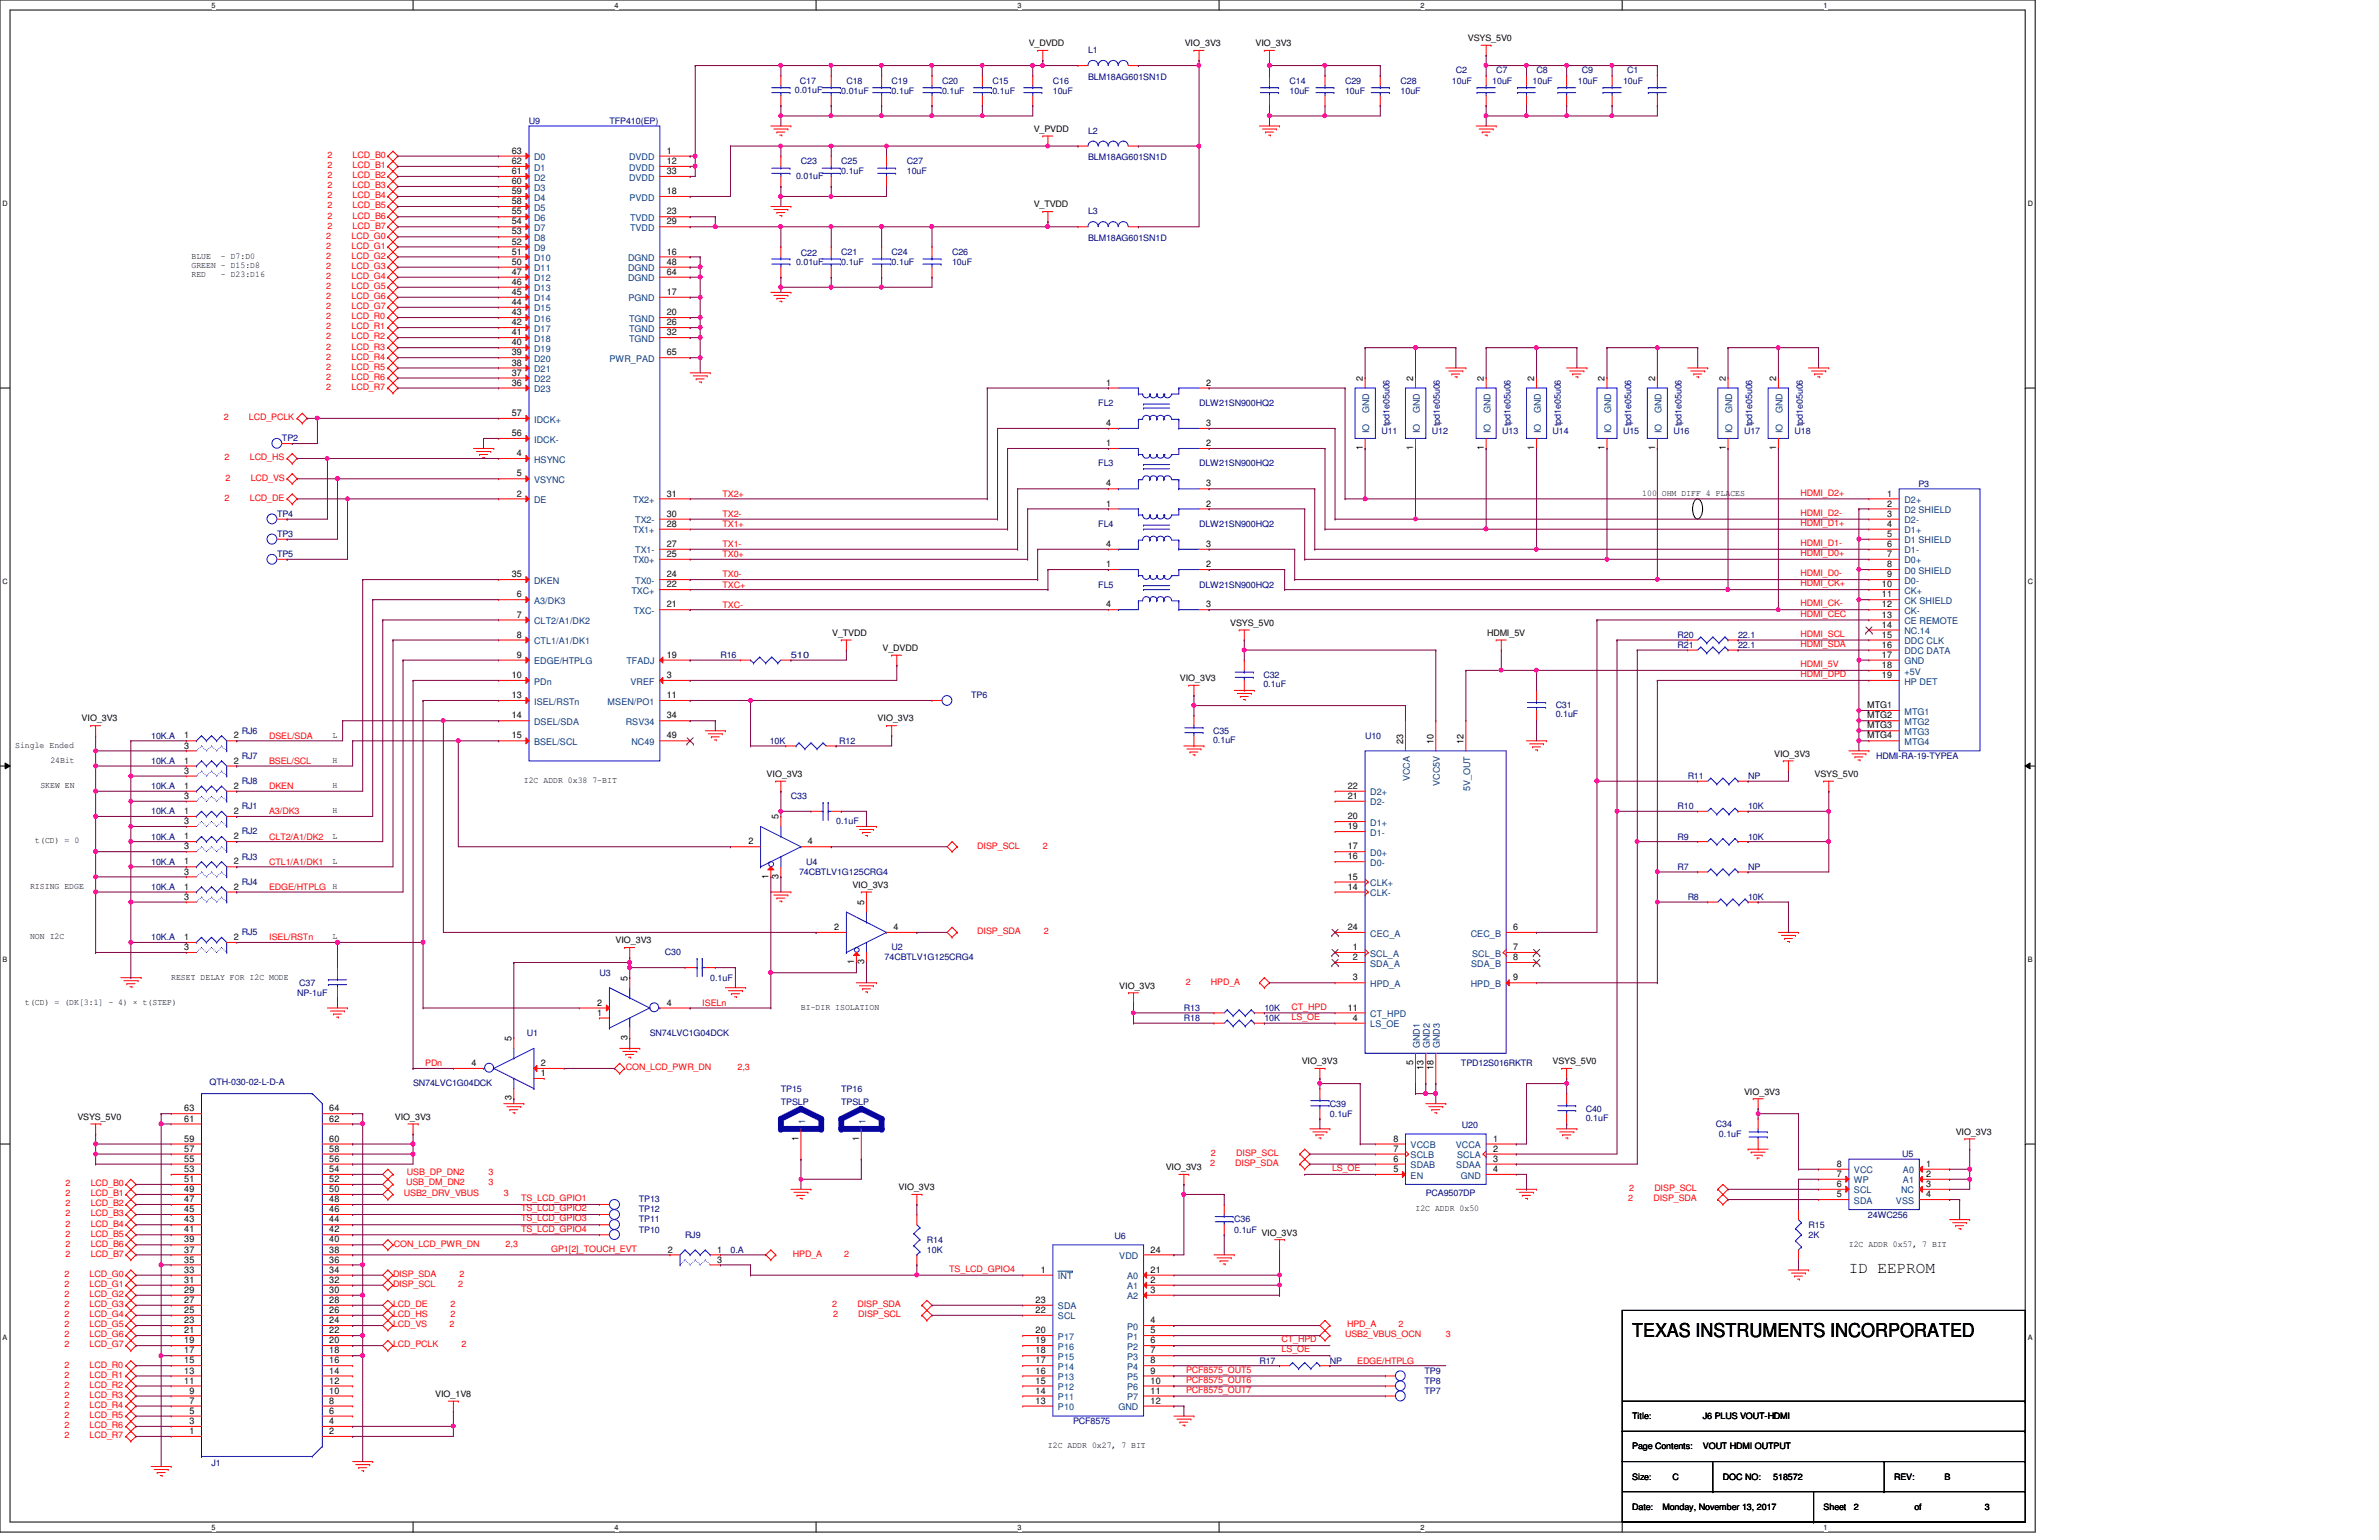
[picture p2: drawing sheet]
<svg xmlns="http://www.w3.org/2000/svg" width="432mm" height="279mm" viewBox="0 0 432 279" stroke-linecap="round" stroke-linejoin="round" font-family="sans-serif">
<defs><g id="words">
<text font-size="3.5" x="296.2" y="242.7">TEXAS INSTRUMENTS INCORPORATED</text>
<text font-size="2.9" x="335.6" y="230.9">ID EEPROM</text>
<g font-size="1.7">
<text x="92.9" y="27.9">63</text>
<text x="92.9" y="29.8">62</text>
<text x="121" y="27.9">1</text>
<text x="121" y="29.8">12</text>
<text x="92.9" y="31.6">61</text>
<text x="92.9" y="33.4">60</text>
<text x="92.9" y="35.2">59</text>
<text x="121" y="31.6">33</text>
<text x="121" y="35.2">18</text>
<text x="92.9" y="37">58</text>
<text x="92.9" y="38.9">55</text>
<text x="92.9" y="40.7">54</text>
<text x="121" y="38.9">23</text>
<text x="121" y="40.7">29</text>
<text x="92.9" y="42.5">53</text>
<text x="92.9" y="44.4">52</text>
<text x="92.9" y="46.2">51</text>
<text x="121" y="46.2">16</text>
<text x="92.9" y="48">50</text>
<text x="92.9" y="49.9">47</text>
<text x="92.9" y="51.7">46</text>
<text x="92.9" y="53.5">45</text>
<text x="121" y="48">48</text>
<text x="121" y="49.9">64</text>
<text x="121" y="53.5">17</text>
<text x="92.9" y="55.3">44</text>
<text x="92.9" y="57.2">43</text>
<text x="92.9" y="59">42</text>
<text x="121" y="57.2">20</text>
<text x="121" y="59">26</text>
<text x="92.9" y="60.8">41</text>
<text x="92.9" y="62.7">40</text>
<text x="92.9" y="64.5">39</text>
<text x="121" y="64.5">65</text>
<text x="121" y="60.8">32</text>
<text x="92.9" y="66.3">38</text>
<text x="92.9" y="68.2">37</text>
<text x="92.9" y="70">36</text>
<text x="200.8" y="70">1</text>
<text x="218.9" y="70">2</text>
<text x="247.4" y="69.1" transform="rotate(-90 247.4 69.1)">2</text>
<text x="256.5" y="69.1" transform="rotate(-90 256.5 69.1)">2</text>
<text x="269.3" y="69.1" transform="rotate(-90 269.3 69.1)">2</text>
<text x="278.5" y="69.1" transform="rotate(-90 278.5 69.1)">2</text>
<text x="291.3" y="69.1" transform="rotate(-90 291.3 69.1)">2</text>
<text x="300.4" y="69.1" transform="rotate(-90 300.4 69.1)">2</text>
<text x="313.2" y="69.1" transform="rotate(-90 313.2 69.1)">2</text>
<text x="322.4" y="69.1" transform="rotate(-90 322.4 69.1)">2</text>
<text x="92.9" y="75.5">57</text>
<text x="200.8" y="77.3">4</text>
<text x="218.9" y="77.3">3</text>
<text x="92.9" y="79.1">56</text>
<text x="93.8" y="82.8">4</text>
<text x="200.8" y="80.9">1</text>
<text x="218.9" y="80.9">2</text>
<text x="247.4" y="81.7" transform="rotate(-90 247.4 81.7)">1</text>
<text x="256.5" y="81.7" transform="rotate(-90 256.5 81.7)">1</text>
<text x="269.3" y="81.7" transform="rotate(-90 269.3 81.7)">1</text>
<text x="278.5" y="81.7" transform="rotate(-90 278.5 81.7)">1</text>
<text x="291.3" y="81.7" transform="rotate(-90 291.3 81.7)">1</text>
<text x="300.4" y="81.7" transform="rotate(-90 300.4 81.7)">1</text>
<text x="313.2" y="81.7" transform="rotate(-90 313.2 81.7)">1</text>
<text x="322.4" y="81.7" transform="rotate(-90 322.4 81.7)">1</text>
<text x="93.8" y="86.4">5</text>
<text x="200.8" y="88.3">4</text>
<text x="218.9" y="88.3">3</text>
<text x="93.8" y="90.1">2</text>
<text x="121" y="93.8">30</text>
<text x="121" y="95.6">28</text>
<text x="121" y="90.1">31</text>
<text x="200.8" y="91.9">1</text>
<text x="218.9" y="91.9">2</text>
<text x="342.5" y="91.9">2</text>
<text x="342.5" y="90.1">1</text>
<text x="342.5" y="93.8">3</text>
<text x="342.5" y="95.6">4</text>
<text x="121" y="101">25</text>
<text x="121" y="99.2">27</text>
<text x="200.8" y="99.2">4</text>
<text x="218.9" y="99.2">3</text>
<text x="342.5" y="97.4">5</text>
<text x="342.5" y="99.2">6</text>
<text x="342.5" y="101">7</text>
<text x="92.9" y="104.7">35</text>
<text x="121" y="104.7">24</text>
<text x="121" y="106.6">22</text>
<text x="200.8" y="102.9">1</text>
<text x="218.9" y="102.9">2</text>
<text x="341.6" y="106.6">10</text>
<text x="342.5" y="102.9">8</text>
<text x="342.5" y="104.7">9</text>
<text x="93.8" y="108.4">6</text>
<text x="93.8" y="112.1">7</text>
<text x="121" y="110.2">21</text>
<text x="200.8" y="110.2">4</text>
<text x="218.9" y="110.2">3</text>
<text x="341.6" y="108.4">11</text>
<text x="341.6" y="110.2">12</text>
<text x="341.6" y="113.9">14</text>
<text x="341.6" y="112.1">13</text>
<text x="93.8" y="115.7">8</text>
<text x="93.8" y="119.3">9</text>
<text x="121" y="119.3">19</text>
<text x="341.6" y="115.7">15</text>
<text x="341.6" y="117.5">16</text>
<text x="341.6" y="119.3">17</text>
<text x="92.9" y="123">10</text>
<text x="121" y="123">3</text>
<text x="341.6" y="121.2">18</text>
<text x="341.6" y="123">19</text>
<text x="92.9" y="126.7">13</text>
<text x="92.9" y="130.3">14</text>
<text x="121" y="126.7">11</text>
<text x="121" y="130.3">34</text>
<text x="338.9" y="128.5">MTG1</text>
<text x="338.9" y="130.3">MTG2</text>
<text x="33.4" y="134">1</text>
<text x="33.4" y="135.8">3</text>
<text x="42.4" y="134">2</text>
<text x="92.9" y="134">15</text>
<text x="121" y="134">49</text>
<text x="254.7" y="135" transform="rotate(-90 254.7 135)">23</text>
<text x="260.2" y="135" transform="rotate(-90 260.2 135)">10</text>
<text x="265.6" y="135" transform="rotate(-90 265.6 135)">12</text>
<text x="338.9" y="132.2">MTG3</text>
<text x="338.9" y="134">MTG4</text>
<text x="33.4" y="138.6">1</text>
<text x="33.4" y="140.4">3</text>
<text x="33.4" y="143.1">1</text>
<text x="42.4" y="138.6">2</text>
<text x="42.4" y="143.1">2</text>
<text x="244.6" y="143.1">22</text>
<text x="33.4" y="147.7">1</text>
<text x="33.4" y="149.5">3</text>
<text x="33.4" y="144.9">3</text>
<text x="42.4" y="147.7">2</text>
<text x="141.3" y="148.7" transform="rotate(-90 141.3 148.7)">5</text>
<text x="244.6" y="148.6">20</text>
<text x="244.6" y="144.9">21</text>
<text x="33.4" y="152.3">1</text>
<text x="33.4" y="154.1">3</text>
<text x="42.4" y="152.3">2</text>
<text x="135.8" y="153.2">2</text>
<text x="146.6" y="153.2">4</text>
<text x="244.6" y="155.9">16</text>
<text x="244.6" y="154.1">17</text>
<text x="244.6" y="150.5">19</text>
<text x="33.4" y="161.4">1</text>
<text x="33.4" y="156.8">1</text>
<text x="33.4" y="158.7">3</text>
<text x="42.4" y="161.4">2</text>
<text x="42.4" y="156.8">2</text>
<text x="139.5" y="159.4" transform="rotate(-90 139.5 159.4)">1</text>
<text x="141.3" y="159.4" transform="rotate(-90 141.3 159.4)">3</text>
<text x="244.6" y="159.6">15</text>
<text x="244.6" y="161.4">14</text>
<text x="33.4" y="163.2">3</text>
<text x="156.8" y="164.2" transform="rotate(-90 156.8 164.2)">5</text>
<text x="33.4" y="170.6">1</text>
<text x="33.4" y="172.4">3</text>
<text x="42.4" y="170.6">2</text>
<text x="151.4" y="168.7">2</text>
<text x="162.2" y="168.7">4</text>
<text x="244.6" y="168.7">24</text>
<text x="245.6" y="172.4">1</text>
<text x="274.7" y="168.7">6</text>
<text x="274.7" y="172.4">7</text>
<text x="113.9" y="177.9" transform="rotate(-90 113.9 177.9)">5</text>
<text x="155" y="175" transform="rotate(-90 155 175)">1</text>
<text x="156.8" y="175" transform="rotate(-90 156.8 175)">3</text>
<text x="245.6" y="174.2">2</text>
<text x="245.6" y="177.9">3</text>
<text x="274.7" y="177.9">9</text>
<text x="274.7" y="174.2">8</text>
<text x="108.4" y="182.5">2</text>
<text x="108.4" y="184.3">1</text>
<text x="121" y="182.5">4</text>
<text x="244.6" y="183.3">11</text>
<text x="245.6" y="185.2">4</text>
<text x="92.8" y="188.9" transform="rotate(-90 92.8 188.9)">5</text>
<text x="113.9" y="188.7" transform="rotate(-90 113.9 188.7)">3</text>
<text x="85.6" y="193.4">4</text>
<text x="98.2" y="193.4">2</text>
<text x="98.2" y="195.2">1</text>
<text x="256.5" y="193.3" transform="rotate(-90 256.5 193.3)">5</text>
<text x="258.4" y="194.1" transform="rotate(-90 258.4 194.1)">13</text>
<text x="260.2" y="194.1" transform="rotate(-90 260.2 194.1)">18</text>
<text x="33.4" y="203.5">61</text>
<text x="33.4" y="201.6">63</text>
<text x="59.8" y="203.5">62</text>
<text x="59.8" y="201.6">64</text>
<text x="92.8" y="199.6" transform="rotate(-90 92.8 199.6)">3</text>
<text x="33.4" y="209">57</text>
<text x="33.4" y="207.1">59</text>
<text x="59.8" y="209">58</text>
<text x="59.8" y="207.1">60</text>
<text x="144.9" y="207" transform="rotate(-90 144.9 207)">1</text>
<text x="155.9" y="207" transform="rotate(-90 155.9 207)">1</text>
<text x="252.9" y="209">7</text>
<text x="252.9" y="207.1">8</text>
<text x="271" y="207.1">1</text>
<text x="271" y="209">2</text>
<text x="33.4" y="214.5">51</text>
<text x="33.4" y="212.6">53</text>
<text x="33.4" y="210.8">55</text>
<text x="59.8" y="214.5">52</text>
<text x="59.8" y="212.6">54</text>
<text x="59.8" y="210.8">56</text>
<text x="252.9" y="212.6">5</text>
<text x="252.9" y="210.8">6</text>
<text x="271" y="210.8">3</text>
<text x="271" y="212.6">4</text>
<text x="333.4" y="211.7">8</text>
<text x="333.4" y="215.3">6</text>
<text x="333.4" y="213.5">7</text>
<text x="349.6" y="211.7">1</text>
<text x="349.6" y="215.3">3</text>
<text x="349.6" y="213.5">2</text>
<text x="33.4" y="221.8">43</text>
<text x="33.4" y="219.9">45</text>
<text x="33.4" y="218.1">47</text>
<text x="33.4" y="216.3">49</text>
<text x="59.8" y="221.8">44</text>
<text x="59.8" y="219.9">46</text>
<text x="59.8" y="218.1">48</text>
<text x="59.8" y="216.3">50</text>
<text x="333.4" y="217.2">5</text>
<text x="349.6" y="217.2">4</text>
<text x="33.4" y="227.2">37</text>
<text x="33.4" y="225.4">39</text>
<text x="33.4" y="223.6">41</text>
<text x="59.8" y="227.2">38</text>
<text x="59.8" y="225.4">40</text>
<text x="59.8" y="223.6">42</text>
<text x="121.2" y="227.2">2</text>
<text x="130.2" y="227.2">1</text>
<text x="208.8" y="227.2">24</text>
<text x="33.4" y="232.7">31</text>
<text x="33.4" y="230.9">33</text>
<text x="33.4" y="229.1">35</text>
<text x="59.8" y="232.7">32</text>
<text x="59.8" y="230.9">34</text>
<text x="59.8" y="229.1">36</text>
<text x="130.2" y="229.1">3</text>
<text x="188.9" y="230.9">1</text>
<text x="208.8" y="230.9">21</text>
<text x="208.8" y="232.7">2</text>
<text x="33.4" y="238.2">25</text>
<text x="33.4" y="236.4">27</text>
<text x="33.4" y="234.6">29</text>
<text x="59.8" y="238.2">26</text>
<text x="59.8" y="236.4">28</text>
<text x="59.8" y="234.6">30</text>
<text x="188" y="236.4">23</text>
<text x="188" y="238.2">22</text>
<text x="208.8" y="234.6">3</text>
<text x="33.4" y="245.5">17</text>
<text x="33.4" y="243.7">19</text>
<text x="33.4" y="241.9">21</text>
<text x="33.4" y="240.1">23</text>
<text x="59.8" y="245.5">18</text>
<text x="59.8" y="243.7">20</text>
<text x="59.8" y="241.9">22</text>
<text x="59.8" y="240.1">24</text>
<text x="188" y="245.5">18</text>
<text x="188" y="243.7">19</text>
<text x="188" y="241.9">20</text>
<text x="208.8" y="245.5">7</text>
<text x="208.8" y="240.1">4</text>
<text x="208.8" y="243.7">6</text>
<text x="208.8" y="241.9">5</text>
<text x="33.4" y="251">11</text>
<text x="33.4" y="249.2">13</text>
<text x="33.4" y="247.4">15</text>
<text x="59.8" y="251">12</text>
<text x="59.8" y="249.2">14</text>
<text x="59.8" y="247.4">16</text>
<text x="188" y="251">15</text>
<text x="188" y="249.2">16</text>
<text x="188" y="247.4">17</text>
<text x="208.8" y="251">10</text>
<text x="208.8" y="249.2">9</text>
<text x="208.8" y="247.4">8</text>
<text x="34.4" y="256.5">5</text>
<text x="34.4" y="254.7">7</text>
<text x="34.4" y="252.9">9</text>
<text x="59.8" y="256.5">6</text>
<text x="59.8" y="254.7">8</text>
<text x="59.8" y="252.9">10</text>
<text x="188" y="254.7">13</text>
<text x="188" y="252.9">14</text>
<text x="208.8" y="254.7">12</text>
<text x="208.8" y="252.9">11</text>
<text x="34.4" y="260.2">1</text>
<text x="34.4" y="258.4">3</text>
<text x="59.8" y="260.2">2</text>
<text x="59.8" y="258.4">4</text>
</g>
<g font-size="1.7" fill="#004080">
<text x="96.9" y="29.1">D0</text>
<text x="114.2" y="29.1">DVDD</text>
<text x="96.9" y="30.9">D1</text>
<text x="96.9" y="32.8">D2</text>
<text x="96.9" y="34.6">D3</text>
<text x="114.2" y="30.9">DVDD</text>
<text x="114.2" y="32.8">DVDD</text>
<text x="96.9" y="36.4">D4</text>
<text x="96.9" y="38.2">D5</text>
<text x="96.9" y="40.1">D6</text>
<text x="96.9" y="41.9">D7</text>
<text x="114.3" y="36.4">PVDD</text>
<text x="114.4" y="40.1">TVDD</text>
<text x="114.4" y="41.9">TVDD</text>
<text x="96.9" y="43.7">D8</text>
<text x="96.9" y="45.6">D9</text>
<text x="96.9" y="47.4">D10</text>
<text x="114" y="47.4">DGND</text>
<text x="96.9" y="49.2">D11</text>
<text x="96.9" y="51.1">D12</text>
<text x="96.9" y="52.9">D13</text>
<text x="114" y="49.2">DGND</text>
<text x="114" y="51.1">DGND</text>
<text x="96.9" y="54.7">D14</text>
<text x="96.9" y="56.5">D15</text>
<text x="96.9" y="58.4">D16</text>
<text x="114.1" y="54.7">PGND</text>
<text x="114.2" y="58.4">TGND</text>
<text x="96.9" y="60.2">D17</text>
<text x="96.9" y="62">D18</text>
<text x="96.9" y="63.8">D19</text>
<text x="96.9" y="65.7">D20</text>
<text x="110.6" y="65.7">PWR_PAD</text>
<text x="114.2" y="60.2">TGND</text>
<text x="114.2" y="62">TGND</text>
<text x="96.9" y="67.5">D21</text>
<text x="96.9" y="69.3">D22</text>
<text x="96.9" y="71.2">D23</text>
<text x="96.9" y="76.7">IDCK+</text>
<text x="248.5" y="75" transform="rotate(-90 248.5 75)">GND</text>
<text x="257.7" y="75" transform="rotate(-90 257.7 75)">GND</text>
<text x="270.5" y="75" transform="rotate(-90 270.5 75)">GND</text>
<text x="279.7" y="75" transform="rotate(-90 279.7 75)">GND</text>
<text x="292.4" y="75" transform="rotate(-90 292.4 75)">GND</text>
<text x="301.6" y="75" transform="rotate(-90 301.6 75)">GND</text>
<text x="314.4" y="75" transform="rotate(-90 314.4 75)">GND</text>
<text x="323.6" y="75" transform="rotate(-90 323.6 75)">GND</text>
<text x="96.9" y="83.9">HSYNC</text>
<text x="96.9" y="80.3">IDCK-</text>
<text x="248.5" y="78.6" transform="rotate(-90 248.5 78.6)">IO</text>
<text x="257.7" y="78.6" transform="rotate(-90 257.7 78.6)">IO</text>
<text x="270.5" y="78.6" transform="rotate(-90 270.5 78.6)">IO</text>
<text x="279.7" y="78.6" transform="rotate(-90 279.7 78.6)">IO</text>
<text x="292.4" y="78.6" transform="rotate(-90 292.4 78.6)">IO</text>
<text x="301.6" y="78.6" transform="rotate(-90 301.6 78.6)">IO</text>
<text x="314.4" y="78.6" transform="rotate(-90 314.4 78.6)">IO</text>
<text x="323.6" y="78.6" transform="rotate(-90 323.6 78.6)">IO</text>
<text x="96.9" y="87.6">VSYNC</text>
<text x="96.9" y="91.3">DE</text>
<text x="114.9" y="91.3">TX2+</text>
<text x="115.3" y="95">TX2-</text>
<text x="345.7" y="93.1">D2 SHIELD</text>
<text x="345.7" y="91.3">D2+</text>
<text x="345.7" y="95">D2-</text>
<text x="114.9" y="96.8">TX1+</text>
<text x="115.3" y="100.4">TX1-</text>
<text x="345.7" y="98.6">D1 SHIELD</text>
<text x="345.7" y="96.8">D1+</text>
<text x="345.7" y="100.4">D1-</text>
<text x="96.9" y="105.9">DKEN</text>
<text x="114.6" y="107.7">TXC+</text>
<text x="114.9" y="102.2">TX0+</text>
<text x="115.3" y="105.9">TX0-</text>
<text x="345.7" y="104.1">D0 SHIELD</text>
<text x="345.7" y="102.2">D0+</text>
<text x="345.7" y="105.9">D0-</text>
<text x="345.7" y="107.7">CK+</text>
<text x="96.9" y="109.6">A3/DK3</text>
<text x="96.9" y="113.2">CLT2/A1/DK2</text>
<text x="115.1" y="111.4">TXC-</text>
<text x="345.7" y="109.6">CK SHIELD</text>
<text x="345.7" y="111.4">CK-</text>
<text x="345.7" y="113.2">CE REMOTE</text>
<text x="96.9" y="116.9">CTL1/A1/DK1</text>
<text x="345.7" y="115.1">NC.14</text>
<text x="345.7" y="116.9">DDC CLK</text>
<text x="345.7" y="118.7">DDC DATA</text>
<text x="96.9" y="120.5">EDGE/HTPLG</text>
<text x="96.9" y="124.2">PDn</text>
<text x="113.7" y="120.5">TFADJ</text>
<text x="114.4" y="124.2">VREF</text>
<text x="345.7" y="122.4">+5V</text>
<text x="345.7" y="124.2">HP DET</text>
<text x="345.7" y="120.5">GND</text>
<text x="96.9" y="127.8">ISEL/RSTn</text>
<text x="96.9" y="131.5">DSEL/SDA</text>
<text x="110.3" y="127.8">MSEN/PO1</text>
<text x="113.6" y="131.5">RSV34</text>
<text x="345.7" y="129.7">MTG1</text>
<text x="345.7" y="131.5">MTG2</text>
<text x="96.9" y="135.2">BSEL/SCL</text>
<text x="114.6" y="135.2">NC49</text>
<text x="345.7" y="133.3">MTG3</text>
<text x="345.7" y="135.2">MTG4</text>
<text x="255.9" y="141.7" transform="rotate(-90 255.9 141.7)">VCCA</text>
<text x="261.4" y="142.6" transform="rotate(-90 261.4 142.6)">VCC5V</text>
<text x="266.8" y="143.5" transform="rotate(-90 266.8 143.5)">5V_OUT</text>
<text x="248.7" y="149.8">D1+</text>
<text x="248.7" y="146.1">D2-</text>
<text x="248.7" y="144.3">D2+</text>
<text x="248.7" y="155.3">D0+</text>
<text x="248.7" y="151.6">D1-</text>
<text x="248.7" y="160.8">CLK+</text>
<text x="248.7" y="157.1">D0-</text>
<text x="248.7" y="162.6">CLK-</text>
<text x="248.7" y="173.6">SCL_A</text>
<text x="248.7" y="169.9">CEC_A</text>
<text x="267" y="169.9">CEC_B</text>
<text x="267.2" y="173.6">SCL_B</text>
<text x="248.7" y="175.4">SDA_A</text>
<text x="248.7" y="179.1">HPD_A</text>
<text x="267" y="179.1">HPD_B</text>
<text x="267" y="175.4">SDA_B</text>
<text x="248.7" y="184.5">CT_HPD</text>
<text x="248.7" y="186.4">LS_OE</text>
<text x="257.7" y="190.2" transform="rotate(-90 257.7 190.2)">GND1</text>
<text x="259.5" y="190.2" transform="rotate(-90 259.5 190.2)">GND2</text>
<text x="261.4" y="190.2" transform="rotate(-90 261.4 190.2)">GND3</text>
<text x="146.1" y="203.9" transform="rotate(-90 146.1 203.9)">1</text>
<text x="157.1" y="203.9" transform="rotate(-90 157.1 203.9)">1</text>
<text x="256" y="208.3">VCCB</text>
<text x="264.2" y="208.3">VCCA</text>
<text x="256" y="213.8">EN</text>
<text x="256" y="212">SDAB</text>
<text x="256" y="210.1">SCLB</text>
<text x="264.3" y="212">SDAA</text>
<text x="264.5" y="210.1">SCLA</text>
<text x="265.2" y="213.8">GND</text>
<text x="336.5" y="212.9">VCC</text>
<text x="336.5" y="214.7">WP</text>
<text x="345.4" y="212.9">A0</text>
<text x="345.4" y="214.7">A1</text>
<text x="336.5" y="216.5">SCL</text>
<text x="336.5" y="218.4">SDA</text>
<text x="344.1" y="218.4">VSS</text>
<text x="345.1" y="216.5">NC</text>
<text x="192" y="232.1">INT</text>
<text x="203.2" y="228.4">VDD</text>
<text x="204.6" y="232.1">A0</text>
<text x="204.6" y="233.9">A1</text>
<text x="192" y="237.6">SDA</text>
<text x="192" y="239.4">SCL</text>
<text x="204.6" y="235.8">A2</text>
<text x="192" y="244.9">P16</text>
<text x="192" y="243.1">P17</text>
<text x="204.6" y="241.3">P0</text>
<text x="204.6" y="244.9">P2</text>
<text x="204.6" y="243.1">P1</text>
<text x="192" y="250.4">P13</text>
<text x="192" y="248.5">P14</text>
<text x="192" y="246.7">P15</text>
<text x="204.6" y="246.7">P3</text>
<text x="204.6" y="250.4">P5</text>
<text x="204.6" y="248.5">P4</text>
<text x="192" y="255.9">P10</text>
<text x="192" y="254">P11</text>
<text x="192" y="252.2">P12</text>
<text x="203" y="255.9">GND</text>
<text x="204.6" y="254">P7</text>
<text x="204.6" y="252.2">P6</text>
</g>
<g font-size="1.6">
<text x="186.7" y="8.4">V_DVDD</text>
<text x="215.1" y="8.4">VIO_3V3</text>
<text x="227.9" y="8.4">VIO_3V3</text>
<text x="266.4" y="7.5">VSYS_5V0</text>
<text x="187.6" y="23.9">V_PVDD</text>
<text x="187.6" y="37.6">V_TVDD</text>
<text x="34.8" y="47">BLUE</text>
<text x="40.1" y="47">- D7:D0</text>
<text x="34.8" y="48.6">GREEN - D15:D8</text>
<text x="34.8" y="50.2">RED</text>
<text x="40.1" y="50.2">- D23:D16</text>
<text x="298.1" y="90">100 OHM DIFF 4 PLACES</text>
<text x="223.3" y="113.5">VSYS_5V0</text>
<text x="151" y="115.4">V_TVDD</text>
<text x="160.2" y="118.1">V_DVDD</text>
<text x="269.9" y="115.4">HDMI_5V</text>
<text x="214.2" y="123.6">VIO_3V3</text>
<text x="14.8" y="130.9">VIO_3V3</text>
<text x="159.3" y="130.9">VIO_3V3</text>
<text x="2.8" y="135.7">Single Ended</text>
<text x="60.3" y="133.9">L</text>
<text x="322" y="137.3">VIO_3V3</text>
<text x="7.3" y="143">SKEW EN</text>
<text x="9.1" y="138.4">24Bit</text>
<text x="60.3" y="143">H</text>
<text x="60.3" y="138.4">H</text>
<text x="95.1" y="142.1">I2C ADDR 0x38 7-BIT</text>
<text x="139.1" y="141">VIO_3V3</text>
<text x="329.4" y="141">VSYS_5V0</text>
<text x="60.3" y="147.6">H</text>
<text x="6.4" y="153">t(CD) = 0</text>
<text x="60.3" y="152.1">L</text>
<text x="5.5" y="161.3">RISING EDGE</text>
<text x="60.3" y="161.3">H</text>
<text x="60.3" y="156.7">L</text>
<text x="154.7" y="161.1">VIO_3V3</text>
<text x="5.5" y="170.4">NON I2C</text>
<text x="60.3" y="170.4">L</text>
<text x="111.7" y="171.2">VIO_3V3</text>
<text x="31.1" y="177.8">RESET DELAY FOR I2C MODE</text>
<text x="203.2" y="179.4">VIO_3V3</text>
<text x="4.6" y="182.3">t(CD) = (DK[3:1] – 4) × t(STEP)</text>
<text x="145.4" y="183.2">BI-DIR ISOLATION</text>
<text x="236.3" y="193.1">VIO_3V3</text>
<text x="281.8" y="193.1">VSYS_5V0</text>
<text x="14.1" y="203.2">VSYS_5V0</text>
<text x="71.7" y="203.2">VIO_3V3</text>
<text x="316.6" y="198.6">VIO_3V3</text>
<text x="355" y="205.9">VIO_3V3</text>
<text x="163.1" y="215.9">VIO_3V3</text>
<text x="211.6" y="212.3">VIO_3V3</text>
<text x="256.9" y="219.8">I2C ADDR 0x50</text>
<text x="228.9" y="224.2">VIO_3V3</text>
<text x="335.6" y="226.2">I2C ADDR 0x57, 7 BIT</text>
<text x="79" y="253.4">VIO_1V8</text>
<text x="296.2" y="257.5">Title:</text>
<text x="309.1" y="257.5">J6 PLUS VOUT-HDMI</text>
<text x="190.2" y="262.8">I2C ADDR 0x27, 7 BIT</text>
<text x="296.2" y="262.9">Page Contents:</text>
<text x="309.1" y="262.9">VOUT HDMI OUTPUT</text>
<text x="296.2" y="268.4">Size:</text>
<text x="303.6" y="268.4">C</text>
<text x="312.7" y="268.4">DOC NO:</text>
<text x="321.9" y="268.4">518572</text>
<text x="343.8" y="268.4">REV:</text>
<text x="352.9" y="268.4">B</text>
<text x="296.2" y="273.9">Date:</text>
<text x="301.8" y="273.9">Monday, November 13, 2017</text>
<text x="331" y="273.9">Sheet</text>
<text x="336.5" y="273.9">2</text>
<text x="347.5" y="273.9">of</text>
<text x="360.3" y="273.9">3</text>
</g>
<g font-size="1.6" fill="#000080">
<text x="197.5" y="9.7">L1</text>
<text x="144.3" y="16.8">0.01uF</text>
<text x="145.2" y="15.2">C17</text>
<text x="152.7" y="17">0.01uF</text>
<text x="153.6" y="15.3">C18</text>
<text x="161.8" y="15.2">C19</text>
<text x="161.8" y="17">0.1uF</text>
<text x="171" y="15.2">C20</text>
<text x="171" y="17">0.1uF</text>
<text x="180.1" y="15.2">C15</text>
<text x="180.1" y="17">0.1uF</text>
<text x="191.1" y="15.2">C16</text>
<text x="191.1" y="17">10uF</text>
<text x="197.5" y="14.4">BLM18AG601SN1D</text>
<text x="234.1" y="15.2">C14</text>
<text x="234.1" y="17">10uF</text>
<text x="244.1" y="15.2">C29</text>
<text x="244.1" y="17">10uF</text>
<text x="254.2" y="15.2">C28</text>
<text x="254.2" y="17">10uF</text>
<text x="263.5" y="15.2">10uF</text>
<text x="264.2" y="13.3">C2</text>
<text x="270.8" y="15.2">10uF</text>
<text x="271.6" y="13.3">C7</text>
<text x="278.2" y="15.2">10uF</text>
<text x="278.9" y="13.3">C8</text>
<text x="286.4" y="15.2">10uF</text>
<text x="287.1" y="13.3">C9</text>
<text x="294.6" y="15.2">10uF</text>
<text x="295.4" y="13.3">C1</text>
<text x="96" y="22.5">U9</text>
<text x="110.6" y="22.5">TFP410(EP)</text>
<text x="145.4" y="29.8">C23</text>
<text x="152.7" y="29.8">C25</text>
<text x="164.6" y="29.8">C27</text>
<text x="197.5" y="24.3">L2</text>
<text x="197.5" y="29">BLM18AG601SN1D</text>
<text x="144.5" y="32.5">0.01uF</text>
<text x="152.7" y="31.6">0.1uF</text>
<text x="164.6" y="31.6">10uF</text>
<text x="197.5" y="38.9">L3</text>
<text x="145.4" y="46.4">C22</text>
<text x="152.7" y="46.2">C21</text>
<text x="161.8" y="46.2">C24</text>
<text x="172.8" y="46.2">C26</text>
<text x="197.5" y="43.7">BLM18AG601SN1D</text>
<text x="144.5" y="48">0.01uF</text>
<text x="152.7" y="48">0.1uF</text>
<text x="161.8" y="48">0.1uF</text>
<text x="172.8" y="48">10uF</text>
<text x="199.3" y="73.7">FL2</text>
<text x="217.6" y="73.7">DLW21SN900HQ2</text>
<text x="252.2" y="77.3" transform="rotate(-90 252.2 77.3)">tpd1e05u06</text>
<text x="261.4" y="77.3" transform="rotate(-90 261.4 77.3)">tpd1e05u06</text>
<text x="274.2" y="77.3" transform="rotate(-90 274.2 77.3)">tpd1e05u06</text>
<text x="283.3" y="77.3" transform="rotate(-90 283.3 77.3)">tpd1e05u06</text>
<text x="296.1" y="77.3" transform="rotate(-90 296.1 77.3)">tpd1e05u06</text>
<text x="305.2" y="77.3" transform="rotate(-90 305.2 77.3)">tpd1e05u06</text>
<text x="318.1" y="77.3" transform="rotate(-90 318.1 77.3)">tpd1e05u06</text>
<text x="327.2" y="77.3" transform="rotate(-90 327.2 77.3)">tpd1e05u06</text>
<text x="51.2" y="80.1">TP2</text>
<text x="250.7" y="78.8">U11</text>
<text x="259.9" y="78.8">U12</text>
<text x="272.7" y="78.8">U13</text>
<text x="281.8" y="78.8">U14</text>
<text x="294.6" y="78.8">U15</text>
<text x="303.7" y="78.8">U16</text>
<text x="316.6" y="78.8">U17</text>
<text x="325.7" y="78.8">U18</text>
<text x="199.3" y="84.6">FL3</text>
<text x="217.6" y="84.6">DLW21SN900HQ2</text>
<text x="348.2" y="88.3">P3</text>
<text x="50.3" y="93.8">TP4</text>
<text x="199.3" y="95.6">FL4</text>
<text x="217.6" y="95.6">DLW21SN900HQ2</text>
<text x="50.3" y="101.1">TP5</text>
<text x="50.3" y="97.5">TP3</text>
<text x="199.3" y="106.6">FL5</text>
<text x="217.6" y="106.6">DLW21SN900HQ2</text>
<text x="130.8" y="119.4">R16</text>
<text x="143.6" y="119.4">510</text>
<text x="304.5" y="117.6">R21</text>
<text x="304.5" y="115.7">R20</text>
<text x="315.5" y="117.6">22.1</text>
<text x="315.5" y="115.7">22.1</text>
<text x="229.3" y="123.1">C32</text>
<text x="229.3" y="124.7">0.1uF</text>
<text x="176.3" y="126.7">TP6</text>
<text x="282.4" y="128.5">C31</text>
<text x="282.4" y="130.2">0.1uF</text>
<text x="27.4" y="134">10K.A</text>
<text x="43.9" y="133.1">RJ6</text>
<text x="43.9" y="137.7">RJ7</text>
<text x="139.7" y="134.9">10K</text>
<text x="152.3" y="134.9">R12</text>
<text x="220.2" y="133.1">C35</text>
<text x="220.2" y="134.7">0.1uF</text>
<text x="247.8" y="134">U10</text>
<text x="340.5" y="137.7">HDMI-RA-19-TYPEA</text>
<text x="27.4" y="138.6">10K.A</text>
<text x="27.4" y="143.2">10K.A</text>
<text x="43.9" y="142.2">RJ8</text>
<text x="306.3" y="141.4">R11</text>
<text x="317.3" y="141.4">NP</text>
<text x="27.4" y="147.7">10K.A</text>
<text x="43.9" y="146.8">RJ1</text>
<text x="143.6" y="145">C33</text>
<text x="151.8" y="149.6">0.1uF</text>
<text x="304.5" y="146.8">R10</text>
<text x="317.3" y="146.8">10K</text>
<text x="27.4" y="152.3">10K.A</text>
<text x="43.9" y="151.4">RJ2</text>
<text x="43.9" y="156">RJ3</text>
<text x="304.5" y="152.3">R9</text>
<text x="317.3" y="152.3">10K</text>
<text x="27.4" y="161.5">10K.A</text>
<text x="27.4" y="156.9">10K.A</text>
<text x="43.9" y="160.5">RJ4</text>
<text x="145" y="158.7">74CBTLV1G125CRG4</text>
<text x="146.3" y="156.9">U4</text>
<text x="304.5" y="157.8">R7</text>
<text x="317.3" y="157.8">NP</text>
<text x="306.3" y="163.3">R8</text>
<text x="317.3" y="163.3">10K</text>
<text x="27.4" y="170.6">10K.A</text>
<text x="43.9" y="169.7">RJ5</text>
<text x="120.7" y="173.4">C30</text>
<text x="161.8" y="172.4">U2</text>
<text x="54.3" y="178.8">C37</text>
<text x="108.8" y="177">U3</text>
<text x="128.9" y="177.9">0.1uF</text>
<text x="160.6" y="174.2">74CBTLV1G125CRG4</text>
<text x="53.9" y="180.6">NP-1uF</text>
<text x="214.9" y="183.4">R13</text>
<text x="214.9" y="185.2">R18</text>
<text x="229.5" y="183.4">10K</text>
<text x="229.5" y="185.2">10K</text>
<text x="95.6" y="188">U1</text>
<text x="117.9" y="188">SN74LVC1G04DCK</text>
<text x="38" y="196.9">QTH-030-02-L-D-A</text>
<text x="75" y="197.1">SN74LVC1G04DCK</text>
<text x="265.2" y="193.5">TPD12S016RKTR</text>
<text x="141.7" y="198.2">TP15</text>
<text x="141.7" y="200.4">TPSLP</text>
<text x="152.7" y="198.2">TP16</text>
<text x="152.7" y="200.4">TPSLP</text>
<text x="241.4" y="200.8">C39</text>
<text x="241.4" y="202.6">0.1uF</text>
<text x="287.8" y="201.7">C40</text>
<text x="287.8" y="203.3">0.1uF</text>
<text x="265.3" y="204.6">U20</text>
<text x="311.4" y="204.4">C34</text>
<text x="312" y="206.2">0.1uF</text>
<text x="345.3" y="209.9">U5</text>
<text x="116" y="218.1">TP13</text>
<text x="116" y="221.8">TP11</text>
<text x="116" y="220">TP12</text>
<text x="224" y="221.8">C36</text>
<text x="258.8" y="217">PCA9507DP</text>
<text x="339" y="220.9">24WC256</text>
<text x="116" y="223.6">TP10</text>
<text x="124.3" y="224.5">RJ9</text>
<text x="132.6" y="227.3">0.A</text>
<text x="168.2" y="225.5">R14</text>
<text x="168.2" y="227.3">10K</text>
<text x="202.3" y="224.7">U6</text>
<text x="224" y="223.6">0.1uF</text>
<text x="328.3" y="222.7">R15</text>
<text x="328.3" y="224.5">2K</text>
<text x="228.6" y="247.4">R17</text>
<text x="241.4" y="247.4">NP</text>
<text x="258.6" y="249.2">TP9</text>
<text x="258.6" y="251.1">TP8</text>
<text x="258.6" y="252.9">TP7</text>
<text x="194.8" y="258.4">PCF8575</text>
<text x="38.4" y="266.1">J1</text>
</g>
<g font-size="1.6" fill="#f00">
<text x="59.4" y="28.7">2</text>
<text x="64" y="28.7">LCD_B0</text>
<text x="59.4" y="30.5">2</text>
<text x="59.4" y="32.3">2</text>
<text x="59.4" y="34.2">2</text>
<text x="59.4" y="36">2</text>
<text x="64" y="30.5">LCD_B1</text>
<text x="64" y="32.3">LCD_B2</text>
<text x="64" y="34.2">LCD_B3</text>
<text x="64" y="36">LCD_B4</text>
<text x="59.4" y="37.8">2</text>
<text x="59.4" y="39.7">2</text>
<text x="59.4" y="41.5">2</text>
<text x="64" y="37.8">LCD_B5</text>
<text x="64" y="39.7">LCD_B6</text>
<text x="64" y="41.5">LCD_B7</text>
<text x="59.2" y="43.3">2</text>
<text x="59.2" y="45.1">2</text>
<text x="59.2" y="46.9">2</text>
<text x="63.8" y="43.3">LCD_G0</text>
<text x="63.8" y="45.1">LCD_G1</text>
<text x="63.8" y="46.9">LCD_G2</text>
<text x="59.2" y="48.8">2</text>
<text x="59.2" y="50.6">2</text>
<text x="59.2" y="52.5">2</text>
<text x="63.8" y="48.8">LCD_G3</text>
<text x="63.8" y="50.6">LCD_G4</text>
<text x="63.8" y="52.5">LCD_G5</text>
<text x="59.2" y="54.3">2</text>
<text x="59.2" y="56.1">2</text>
<text x="59.2" y="58">2</text>
<text x="59.2" y="59.8">2</text>
<text x="63.8" y="54.3">LCD_G6</text>
<text x="63.8" y="56.1">LCD_G7</text>
<text x="63.8" y="58">LCD_R0</text>
<text x="63.8" y="59.8">LCD_R1</text>
<text x="59.2" y="61.6">2</text>
<text x="59.2" y="63.4">2</text>
<text x="59.2" y="65.2">2</text>
<text x="63.8" y="61.6">LCD_R2</text>
<text x="63.8" y="63.4">LCD_R3</text>
<text x="63.8" y="65.2">LCD_R4</text>
<text x="59.2" y="67.1">2</text>
<text x="59.2" y="68.9">2</text>
<text x="59.2" y="70.7">2</text>
<text x="63.8" y="67.1">LCD_R5</text>
<text x="63.8" y="68.9">LCD_R6</text>
<text x="63.8" y="70.7">LCD_R7</text>
<text x="40.6" y="76.2">2</text>
<text x="45.2" y="76.2">LCD_PCLK</text>
<text x="40.8" y="83.5">2</text>
<text x="45.3" y="83.5">LCD_HS</text>
<text x="40.9" y="87.2">2</text>
<text x="45.5" y="87.2">LCD_VS</text>
<text x="326.8" y="89.9">HDMI_D2+</text>
<text x="40.8" y="90.8">2</text>
<text x="45.3" y="90.8">LCD_DE</text>
<text x="131.1" y="95.6">TX1+</text>
<text x="131.1" y="93.8">TX2-</text>
<text x="131.1" y="90.1">TX2+</text>
<text x="326.8" y="93.6">HDMI_D2-</text>
<text x="326.8" y="95.4">HDMI_D1+</text>
<text x="131.1" y="101.1">TX0+</text>
<text x="131.1" y="99.3">TX1-</text>
<text x="326.8" y="99.1">HDMI_D1-</text>
<text x="326.8" y="100.9">HDMI_D0+</text>
<text x="131.1" y="106.6">TXC+</text>
<text x="131.1" y="104.8">TX0-</text>
<text x="326.8" y="104.6">HDMI_D0-</text>
<text x="326.8" y="106.4">HDMI_CK+</text>
<text x="131.1" y="110.2">TXC-</text>
<text x="326.8" y="111.9">HDMI_CEC</text>
<text x="326.8" y="110">HDMI_CK-</text>
<text x="326.8" y="115.5">HDMI_SCL</text>
<text x="326.8" y="117.3">HDMI_SDA</text>
<text x="326.8" y="122.9">HDMI_DPD</text>
<text x="326.8" y="121">HDMI_5V</text>
<text x="48.9" y="134">DSEL/SDA</text>
<text x="48.9" y="138.6">BSEL/SCL</text>
<text x="48.9" y="143.2">DKEN</text>
<text x="48.9" y="147.7">A3/DK3</text>
<text x="48.9" y="152.3">CLT2/A1/DK2</text>
<text x="177.4" y="154">DISP_SCL</text>
<text x="189.3" y="154">2</text>
<text x="48.9" y="156.9">CTL1/A1/DK1</text>
<text x="48.9" y="161.5">EDGE/HTPLG</text>
<text x="48.9" y="170.6">ISEL/RSTn</text>
<text x="177.4" y="169.5">DISP_SDA</text>
<text x="189.4" y="169.5">2</text>
<text x="215.2" y="178.6">2</text>
<text x="219.8" y="178.6">HPD_A</text>
<text x="127.5" y="182.5">ISELn</text>
<text x="234.4" y="185">LS_OE</text>
<text x="234.4" y="183.2">CT_HPD</text>
<text x="77.2" y="193.5">PDn</text>
<text x="113.6" y="194.2">CON_LCD_PWR_DN</text>
<text x="133.9" y="194.2">2,3</text>
<text x="219.8" y="209.7">2</text>
<text x="224.4" y="209.7">DISP_SCL</text>
<text x="11.9" y="215.2">2</text>
<text x="16.5" y="215.2">LCD_B0</text>
<text x="73.7" y="215.1">USB_DM_DN2</text>
<text x="73.9" y="213.2">USB_DP_DN2</text>
<text x="88.7" y="213.2">3</text>
<text x="88.7" y="215.1">3</text>
<text x="219.6" y="211.5">2</text>
<text x="224.2" y="211.5">DISP_SDA</text>
<text x="241.8" y="212.5">LS_OE</text>
<text x="11.9" y="217">2</text>
<text x="11.9" y="218.9">2</text>
<text x="11.9" y="220.7">2</text>
<text x="16.5" y="217">LCD_B1</text>
<text x="16.5" y="218.9">LCD_B2</text>
<text x="16.5" y="220.7">LCD_B3</text>
<text x="73.3" y="217">USB2_DRV_VBUS</text>
<text x="91.4" y="217">3</text>
<text x="94.6" y="217.9">TS_LCD_GPIO1</text>
<text x="94.6" y="219.8">TS_LCD_GPIO2</text>
<text x="94.6" y="221.6">TS_LCD_GPIO3</text>
<text x="295.5" y="218">2</text>
<text x="295.7" y="216.1">2</text>
<text x="300.1" y="218">DISP_SDA</text>
<text x="300.3" y="216.1">DISP_SCL</text>
<text x="11.9" y="222.5">2</text>
<text x="11.9" y="224.4">2</text>
<text x="11.9" y="226.2">2</text>
<text x="16.5" y="222.5">LCD_B4</text>
<text x="16.5" y="224.4">LCD_B5</text>
<text x="16.5" y="226.2">LCD_B6</text>
<text x="71.5" y="226.2">CON_LCD_PWR_DN</text>
<text x="91.8" y="226.2">2,3</text>
<text x="94.6" y="223.4">TS_LCD_GPIO4</text>
<text x="100" y="227.1">GP1[2]_TOUCH_EVT</text>
<text x="11.7" y="231.7">2</text>
<text x="11.7" y="233.5">2</text>
<text x="11.9" y="228">2</text>
<text x="16.3" y="231.7">LCD_G0</text>
<text x="16.3" y="233.5">LCD_G1</text>
<text x="16.5" y="228">LCD_B7</text>
<text x="71.3" y="231.7">DISP_SDA</text>
<text x="71.3" y="233.5">DISP_SCL</text>
<text x="83.2" y="233.5">2</text>
<text x="83.4" y="231.7">2</text>
<text x="143.9" y="228">HPD_A</text>
<text x="153.2" y="228">2</text>
<text x="172.3" y="230.8">TS_LCD_GPIO4</text>
<text x="11.7" y="235.3">2</text>
<text x="11.7" y="237.2">2</text>
<text x="11.7" y="239">2</text>
<text x="16.3" y="235.3">LCD_G2</text>
<text x="16.3" y="237.2">LCD_G3</text>
<text x="16.3" y="239">LCD_G4</text>
<text x="71.3" y="237.2">LCD_DE</text>
<text x="71.3" y="239">LCD_HS</text>
<text x="81.7" y="237.2">2</text>
<text x="81.7" y="239">2</text>
<text x="151" y="237.2">2</text>
<text x="151.2" y="239">2</text>
<text x="155.6" y="237.2">DISP_SDA</text>
<text x="155.8" y="239">DISP_SCL</text>
<text x="11.7" y="240.8">2</text>
<text x="11.7" y="242.7">2</text>
<text x="11.7" y="244.5">2</text>
<text x="16.3" y="240.8">LCD_G5</text>
<text x="16.3" y="242.7">LCD_G6</text>
<text x="16.3" y="244.5">LCD_G7</text>
<text x="71.3" y="240.8">LCD_VS</text>
<text x="71.3" y="244.5">LCD_PCLK</text>
<text x="81.6" y="240.8">2</text>
<text x="83.7" y="244.5">2</text>
<text x="232.6" y="243.5">CT_HPD</text>
<text x="232.6" y="245.4">LS_OE</text>
<text x="244.1" y="242.7">USB2_VBUS_OCN</text>
<text x="244.5" y="240.8">HPD_A</text>
<text x="253.8" y="240.8">2</text>
<text x="262.4" y="242.7">3</text>
<text x="11.7" y="248.1">2</text>
<text x="11.7" y="250">2</text>
<text x="11.7" y="251.8">2</text>
<text x="16.3" y="248.1">LCD_R0</text>
<text x="16.3" y="250">LCD_R1</text>
<text x="16.3" y="251.8">LCD_R2</text>
<text x="215.3" y="249">PCF8575_OUT5</text>
<text x="215.3" y="250.9">PCF8575_OUT6</text>
<text x="246.3" y="247.4">EDGE/HTPLG</text>
<text x="11.7" y="253.6">2</text>
<text x="11.7" y="255.4">2</text>
<text x="11.7" y="257.3">2</text>
<text x="16.3" y="253.6">LCD_R3</text>
<text x="16.3" y="255.4">LCD_R4</text>
<text x="16.3" y="257.3">LCD_R5</text>
<text x="215.3" y="252.7">PCF8575_OUT7</text>
<text x="11.7" y="259.1">2</text>
<text x="11.7" y="260.9">2</text>
<text x="16.3" y="259.1">LCD_R6</text>
<text x="16.3" y="260.9">LCD_R7</text>
</g>
<g font-size="1.3">
<text x="38.4" y="1.4">5</text>
<text x="111.5" y="1.4">4</text>
<text x="184.7" y="1.4">3</text>
<text x="257.9" y="1.4">2</text>
<text x="331" y="1.4">1</text>
<text x=".5" y="37.3">D</text>
<text x="368" y="37.3">D</text>
<text x=".5" y="105.9">C</text>
<text x="368" y="105.9">C</text>
<text x=".5" y="174.5">B</text>
<text x="368" y="174.5">B</text>
<text x=".5" y="243">A</text>
<text x="368" y="243">A</text>
<text x="38.4" y="277.5">5</text>
<text x="111.5" y="277.5">4</text>
<text x="184.7" y="277.5">3</text>
<text x="257.9" y="277.5">2</text>
<text x="331" y="277.5">1</text>
</g>
</g></defs>
<path d="M0 0h369.4v278h-369.4zM1.8 1.8h365.8v274.3h-365.8z" fill="none" stroke="#000" stroke-width=".18"/>
<g fill="#fff">
<path d="M38.4 .2h.7v1.5h-.7z"/>
<path d="M38.4 276.4h.7v1.4h-.7z"/>
</g>
<path d="M75 0v1.8M75 276.1v1.9" fill="none" stroke="#000" stroke-width=".18"/>
<g fill="#fff">
<path d="M111.5 .2h.8v1.5h-.8z"/>
<path d="M111.5 276.4h.8v1.4h-.8z"/>
</g>
<path d="M148.1 0v1.8M148.1 276.1v1.9" fill="none" stroke="#000" stroke-width=".18"/>
<g fill="#fff">
<path d="M184.7 .2h.7v1.5h-.7z"/>
<path d="M184.7 276.4h.7v1.4h-.7z"/>
</g>
<path d="M221.3 0v1.8M221.3 276.1v1.9" fill="none" stroke="#000" stroke-width=".18"/>
<g fill="#fff">
<path d="M257.9 .2h.7v1.5h-.7z"/>
<path d="M257.9 276.4h.7v1.4h-.7z"/>
</g>
<path d="M294.4 0v1.8M294.4 276.1v1.9" fill="none" stroke="#000" stroke-width=".18"/>
<g fill="#fff">
<path d="M331 .2h.7v1.5h-.7z"/>
<path d="M331 276.4h.7v1.4h-.7z"/>
<path d="M.5 36.1h.9v1.5h-.9z"/>
<path d="M368 36.1h1v1.5h-1z"/>
<path d="M.5 104.7h.9v1.5h-.9z"/>
<path d="M368 104.7h1v1.5h-1z"/>
</g>
<path d="M0 70.4h1.8M367.6 70.4h1.8" fill="none" stroke="#000" stroke-width=".18"/>
<g fill="#fff">
<path d="M.5 173.3h.8v1.5h-.8z"/>
<path d="M368 173.3h.9v1.5h-.9z"/>
</g>
<path d="M0 139h1.8M.9 138.4l.9 .6-.9 .5zM367.6 139l.9-.6v1.1zM367.6 139h1.8" fill="none" stroke="#000" stroke-width=".18"/>
<path d="M.9 138.4l.9 .6-.9 .5zM367.6 139l.9-.6v1.1z" fill="#000"/>
<g fill="#fff">
<path d="M.5 241.9h.8v1.4h-.8z"/>
<path d="M368 241.9h.9v1.4h-.9z"/>
</g>
<g fill="none" stroke="#000" stroke-width=".18">
<path d="M307.8 90.6l.3-.1a1.95 1.95 0 0 1 .9 2.4 1.3 1.3 0 0 1-.9 1.2 2.01 2.01 0 0 1-.8-2.4l.3-.8zM0 207.6h1.8M367.6 207.6h1.8M294.4 237.7h73.2v38.4h-73.2zM294.4 259.7h73.2M294.4 254.2h73.2M367.6 259.7h.1M367.6 254.2h.1M294.4 270.6h73.2M294.4 265.2h73.2M310.9 270.6h.1M310.9 265.2v5.4"/>
<path d="M329.2 276.1h.1M329.2 270.6v5.5M342 270.6h.1M342 265.2v5.4M367.6 270.6h.1M367.6 265.2h.1"/>
</g>
<g fill="none" stroke="#f00" stroke-width=".18">
<path d="M141.7 13.7h.1M141.7 19.2h.1M141.7 13.7v1.8M141.7 17.4v1.8M160 13.7h.1M160 19.2h.1M160 13.7v1.8M160 17.4v1.8M188.3 9.1h.1M188.3 9.1h1.9M189.3 11h.1M189.3 9.1v1.9"/>
<path d="M216.7 9.1h.1M216.7 9.1h1.8M217.6 11h.1M217.6 9.1v1.9M229.5 9.1h.1M229.5 9.1h1.9M230.4 11h.1M230.4 9.1v1.9M268.8 8.2h1.8M269.7 10h.1M269.7 8.2v1.8M270.6 8.2h.1"/>
<path d="M284.4 13.7h.1M284.4 19.2h.1M284.4 13.7v1.8M284.4 17.4v1.8M70.4 28.3h.1M70.4 30.2h.1M70.4 32h.1M70.4 33.8h.1M70.4 35.6h.1M70.4 37.5h.1M70.4 39.3h.1M70.4 28.3l.9 1"/>
<path d="M70.4 30.2l.9 .9M70.4 32l.9 .9M70.4 33.8l1.8 1.8-.9 1M70.4 35.6l1.8 1.9-.9 .9M70.4 37.5l.9 .9M70.4 39.3l.9 .9M71.3 27.4h.1M71.3 29.3h.1M71.3 31.1h.1M71.3 32.9h.1M71.3 34.8h.1M71.3 36.6h.1"/>
<path d="M71.3 38.4h.1M71.3 27.4l.9 .9-.9 1M71.3 27.4l-.9 .9M71.3 29.3l.9 .9-1.8 1.8M71.3 29.3l-.9 .9M71.3 31.1l.9 .9-1.8 1.8M71.3 32.9l.9 .9-.9 1M71.3 34.8l-.9 .8M71.3 36.6l-.9 .9M71.3 38.4l.9 .9-1.8 1.8M71.3 38.4l-.9 .9M139.9 37.5h3.7"/>
<path d="M139.9 22.9h3.7M140.5 38h2.5M140.5 23.4h2.5M141 38.6h.1M141 24h.1M141 38.6h1.5M141 24h1.5M141.5 39.1h.4M141.5 24.5h.4M141.9 39.1h.1M141.9 24.5h.1M143 38h.1"/>
<path d="M143 23.4h.1M143.6 37.5h.1M143.6 22.9h.1M189.3 38.4h.1M189.3 24.7h.1M189.3 38.4h1.8M189.3 24.7h1.8M190.2 26.5h.1M190.2 24.7v1.8M190.2 38.4v1.8M228.6 22.9h3.6M229.2 23.4h2.5"/>
<path d="M229.7 24h.1M229.7 24h1.4M230.3 24.5h.3M230.6 24.5h.1M231.7 23.4h.1M232.2 22.9h.1M267.9 22.9h3.7M268.5 23.4h2.5M269 24h.1M269 24h1.5M269.5 24.5h.4M269.9 24.5h.1"/>
<path d="M271 23.4h.1M271.6 22.9h.1M70.4 41.1h.1M70.4 43h.1M70.4 44.8h.1M70.4 46.6h.1M70.4 48.5h.1M70.4 50.3h.1M70.4 52.1h.1M70.4 53.9h.1M70.4 55.8h.1M70.4 57.6h.1"/>
<path d="M70.4 59.4h.1M70.4 41.1l.9 .9M70.4 43l1.8 1.8-.9 .9M70.4 44.8l1.8 1.8-.9 .9M70.4 46.6l.9 .9M70.4 48.5l.9 .9M70.4 50.3l.9 .9M70.4 52.1l1.8 1.8-.9 1M70.4 53.9l1.8 1.9-.9 .9M70.4 55.8l.9 .9M70.4 57.6l.9 .9M70.4 59.4l.9 .9"/>
<path d="M71.3 40.2h.1M71.3 42h.1M71.3 43.9h.1M71.3 45.7h.1M71.3 47.5h.1M71.3 49.4h.1M71.3 51.2h.1M71.3 53h.1M71.3 54.9h.1M71.3 56.7h.1M71.3 58.5h.1M71.3 40.2l.9 .9-1.8 1.9"/>
<path d="M71.3 42l.9 1-.9 .9M71.3 43.9l-.9 .9M71.3 45.7l-.9 .9M71.3 47.5l.9 1-1.8 1.8M71.3 47.5l-.9 1M71.3 49.4l.9 .9-1.8 1.8M71.3 51.2l.9 .9-.9 .9M71.3 53l-.9 .9M71.3 54.9l-.9 .9M71.3 56.7l.9 .9-1.8 1.8M71.3 56.7l-.9 .9M71.3 58.5l.9 .9-1.8 1.9"/>
<path d="M139.9 53h3.7M140.5 53.6h2.5M141 54.1h.1M141 54.1h1.5M141.5 54.7h.4M141.9 54.7h.1M143 53.6h.1M143.6 53h.1M190.2 40.2h.1M53.9 75.9h.1M53.9 75.9l1 .9M54.9 76.8h.1"/>
<path d="M54.9 75h.1M54.9 75l-1 .9M54.9 75l.9 .9-.9 .9M70.4 61.3h.1M70.4 63.1h.1M70.4 64.9h.1M70.4 66.8h.1M70.4 68.6h.1M70.4 70.4h.1M70.4 61.3l1.8 1.8-.9 .9M70.4 63.1l1.8 1.8-.9 .9M70.4 64.9l.9 .9"/>
<path d="M70.4 66.8l.9 .8M70.4 68.6l.9 .9M70.4 70.4l.9 .9M71.3 60.3h.1M71.3 62.2h.1M71.3 64h.1M71.3 65.8h.1M71.3 67.6h.1M71.3 69.5h.1M71.3 71.3h.1M71.3 60.3l.9 1-.9 .9M71.3 62.2l-.9 .9"/>
<path d="M71.3 64l-.9 .9M71.3 65.8l.9 1-1.8 1.8M71.3 65.8l-.9 1M71.3 67.6l.9 1-1.8 1.8M71.3 69.5l.9 .9-.9 .9M125.3 67.6h3.6M125.8 68.2h2.6M126.4 68.7h.1M126.4 68.7h1.4M126.9 69.3h.4M127.3 69.3h.1M128.4 68.2h.1"/>
<path d="M128.9 67.6h.1M262.4 66.8h3.7M263 67.3h2.5M263.5 67.9h.1M263.5 67.9h1.5M264.1 68.4h.4M264.5 68.4h.1M265.5 67.3h.1M266.1 66.8h.1M284.4 66.8h3.6M284.9 67.3h2.6M285.5 67.9h.1"/>
<path d="M285.5 67.9h1.4M286 68.4h.4M286.4 68.4h.1M287.5 67.3h.1M288 66.8h.1M300.8 68.6h.1M300.8 68.6v1.8M300.8 79.5v1.9M306.3 66.8h3.7M306.9 67.3h2.5M307.4 67.9h.1M307.4 67.9h1.5"/>
<path d="M308 68.4h.3M308.3 68.4h.1M309.4 67.3h.1M310 66.8h.1M328.3 66.8h3.6M328.8 67.3h2.6M329.4 67.9h.1M329.4 67.9h1.4M329.9 68.4h.4M330.3 68.4h.1M331.4 67.3h.1M331.9 66.8h.1"/>
<path d="M52.1 90.5h.1M52.1 83.2h.1M52.1 86.9h.1M52.1 90.5l.9 .9M52.1 83.2l.9 .9M52.1 86.9l.9 .9M53 89.6h.1M53 91.4h.1M53 82.3h.1M53 84.1h.1M53 85.9h.1M53 87.8h.1"/>
<path d="M53 85.9l-.9 1M53 85.9l.9 1-.9 .9M53 89.6l.9 .9-.9 .9M53 89.6l-.9 .9M53 82.3l.9 .9-.9 .9M53 82.3l-.9 .9M85.9 81.4h3.7M86.5 81.9h2.6M87 82.5h.1M87 82.5h1.5M87.6 83h.4M88 83h.1"/>
<path d="M89.1 81.9h.1M89.6 81.4h.1M300.8 81.4h.1M152.7 116.1h.1M152.7 116.1h1.8M153.6 117.9h.1M153.6 116.1v1.8M161.8 118.9h.1M161.8 118.9h1.9M162.8 118.9v1.8M224.9 114.3h.1M224.9 114.3h1.9"/>
<path d="M225.8 116.1h.1M225.8 114.3v1.8M271.6 116.1h.1M271.6 116.1h1.8M272.5 117.9h.1M272.5 116.1v1.8M16.5 131.7h.1M16.5 131.7h1.8M17.4 133.5h.1M17.4 131.7v1.8M128 132.6h3.7M128.6 133.1h2.5"/>
<path d="M129.1 133.7h.1M129.1 133.7h1.5M129.7 134.2h.3M130 134.2h.1M131.1 133.1h.1M131.7 132.6h.1M160.9 131.7h.1M160.9 131.7h1.9M161.8 133.5h.1M161.8 131.7v1.8M162.8 120.7h.1M214.9 135.3h3.6"/>
<path d="M215.4 135.9h2.6M215.8 124.3h.1M215.8 124.3h1.8M216 136.4h.1M216 136.4h1.4M216.5 136.9h.4M216.7 126.2h.1M216.7 124.3v1.9M216.9 136.9h.1M218 135.9h.1M218.5 135.3h.1M224 125.3h3.7"/>
<path d="M224.6 125.8h2.5M225.1 126.4h.1M225.1 126.4h1.5M225.7 126.9h.3M226 126.9h.1M227.1 125.8h.1M227.7 125.3h.1M277.1 134.4h3.6M277.6 135h2.6M278.2 135.5h.1M278.2 135.5h1.4M278.7 136.1h.4"/>
<path d="M279.1 136.1h.1M280.2 135h.1M280.7 134.4h.1M323.7 138h.1M323.7 138h1.8M324.6 139.9h.1M324.6 138v1.9M335.6 136.2h3.6M336.1 136.8h2.6M336.7 137.3h.1M336.7 137.3h1.4M337.2 137.9h.4"/>
<path d="M337.6 137.9h.1M338.7 136.8h.1M339.2 136.2h.1M140.8 141.7h.1M140.8 141.7h1.8M141.7 143.6h.1M141.7 141.7v1.9M147.2 147.2h.1M147.2 147.2h1.9M150.9 147.2h1.8M152.7 147.2h.1M155.4 149.9h3.7"/>
<path d="M156 150.5h2.5M156.5 151h.1M156.5 151h1.5M157.1 151.6h.3M157.4 151.6h.1M158.5 150.5h.1M159.1 149.9h.1M172.8 152.7h.1M172.8 154.5h.1M172.8 152.7l-.9 .9 .9 .9M172.8 152.7l.9 .9M173.7 153.6h.1"/>
<path d="M173.7 153.6l-.9 .9M331 141.7h.1M331 141.7h1.8M331.9 143.6h.1M331.9 141.7v1.9M21.9 177.4h3.7M22.5 177.9h2.6M23 178.5h.1M23 178.5h1.5M23.6 179h.4M24 179h.1M25.1 177.9h.1"/>
<path d="M25.6 177.4h.1M61.3 175.6h.1M61.3 175.6v1.8M61.3 179.2v1.9M113.4 171.9h.1M113.4 171.9h1.8M114.3 173.7h.1M114.3 171.9v1.8M131.7 179.2h3.6M132.2 179.7h2.6M134.8 179.7h.1M135.3 179.2h.1"/>
<path d="M139.9 161.8h3.7M140.5 162.4h2.5M141 162.9h.1M141 162.9h1.5M141.5 163.5h.4M141.9 163.5h.1M143 162.4h.1M143.6 161.8h.1M155.4 178.3h3.7M156 178.9h2.5M156.3 161.8h.1M156.3 161.8h1.9"/>
<path d="M156.5 179.4h.1M156.5 179.4h1.5M157.1 180h.3M157.3 163.7h.1M157.3 161.8v1.9M157.4 180h.1M158.5 178.9h.1M159.1 178.3h.1M172.8 168.2h.1M172.8 170.1h.1M172.8 168.2l-.9 1 .9 .9M172.8 168.2l.9 1"/>
<path d="M173.7 169.2h.1M173.7 169.2l-.9 .9M228.6 178.3h.1M228.6 178.3l.9 .9M229.5 177.4h.1M229.5 179.2h.1M229.5 177.4l.9 .9-.9 .9M229.5 177.4l-.9 .9M310 163.7h.1M310 163.7h1.8M317.3 163.7h1.8M319.1 163.7h.1"/>
<path d="M322.8 169.2h3.6M323.3 169.7h2.6M323.9 170.3h.1M323.9 170.3h1.4M324.4 170.8h.4M324.8 170.8h.1M325.9 169.7h.1M326.4 169.2h.1M59.4 182.9h3.7M60 183.4h2.5M60.5 184h.1M60.5 184h1.5"/>
<path d="M61.1 184.5h.3M61.3 181.1h.1M61.4 184.5h.1M62.5 183.4h.1M63.1 182.9h.1M112.5 194.8h.1M112.5 192.9h.1M112.5 190.2h3.6M112.5 192.9l-1 .9 1 1M112.5 192.9l.9 .9M113 190.8h2.6M113.4 193.8h.1"/>
<path d="M113.4 193.8l-.9 1M113.6 191.3h.1M113.6 191.3h1.4M114.1 191.8h.4M114.5 191.8h.1M115.6 190.8h.1M116.1 190.2h.1M132.8 180.3h.1M132.8 180.3h1.4M133.3 180.8h.4M133.7 180.8h.1M204.8 180.1h.1"/>
<path d="M204.8 180.1h1.8M205.7 181.9h.1M205.7 180.1v1.8M238.6 193.8h1.9M239.6 195.7h.1M239.6 193.8v1.9M240.5 193.8h.1M283.5 193.8h.1M283.5 193.8h1.8M284.4 195.7h.1M284.4 193.8v1.9M318.2 199.3h.1"/>
<path d="M318.2 199.3h1.8M319.1 199.3v1.9M16.5 203.9h1.8M17.4 205.7h.1M17.4 203.9v1.8M18.3 203.9h.1M22.9 214.9h.1M22.9 216.7h.1M22.9 218.5h.1M22.9 214.9l1.8 1.8-1.8 1.8M22.9 216.7l.8 .9M22.9 218.5l.8 1"/>
<path d="M23.7 214h.1M23.7 215.8h.1M23.7 217.6h.1M23.7 219.5h.1M23.7 214l1 .9-1 .9M23.7 214l-.8 .9M23.7 215.8l-.8 .9M23.7 217.6l1 .9-1.8 1.8M23.7 219.5l1 .8-1 1M70.4 214h.1M70.4 212.1h.1M70.4 215.8h.1"/>
<path d="M70.4 217.6h.1M70.4 212.1l-.9 1 .9 .9M70.4 212.1l.9 1M70.4 214l-.9 .9 .9 .9M70.4 214l.9 .9M70.4 215.8l-.9 .9 .9 .9M70.4 215.8l.9 .9M71.3 213.1h.1M71.3 214.9h.1M71.3 216.7h.1M71.3 213.1l-.9 .9M71.3 214.9l-.9 .9"/>
<path d="M71.3 216.7l-.9 .9M74 203.9h1.9M75 205.7h.1M75 203.9v1.8M75.9 203.9h.1M91.4 200.2h3.7M92 200.8h2.5M92.5 201.3h.1M92.5 201.3h1.5M93.1 201.9h.3M93.4 201.9h.1M94.5 200.8h.1"/>
<path d="M95.1 200.2h.1M143.6 215.8h3.6M144.1 216.3h2.5M144.7 216.9h.1M144.7 216.9h1.4M145.2 217.4h.4M145.6 217.4h.1M146.6 216.3h.1M147.2 215.8h.1M165.5 216.7h1.8M166.4 218.5h.1M166.4 216.7v1.8"/>
<path d="M167.3 216.7h.1M214 213.1h1.8M214.9 214.9h.1M214.9 213.1v1.8M215.8 213.1h.1M235.9 209.4h.1M235.9 211.2h.1M235.9 209.4l.9 .9M235.9 211.2l.9 .9M236.8 208.5h.1M236.8 210.3h.1M236.8 212.1h.1"/>
<path d="M236.8 208.5l.9 .9-1.8 1.8M236.8 208.5l-.9 .9M236.8 210.3l.9 .9-.9 .9M237.7 204.8h3.7M238.3 205.4h2.5M238.8 205.9h.1M238.8 205.9h1.5M239.4 206.5h.3M239.7 206.5h.1M240.8 205.4h.1M241.4 204.8h.1M258.8 200.2h3.6"/>
<path d="M259.3 200.8h2.6M259.9 201.3h.1M259.9 201.3h1.4M260.4 201.9h.4M260.8 201.9h.1M261.9 200.8h.1M262.4 200.2h.1M275.2 215.8h3.7M275.8 216.3h2.5M276.3 216.9h.1M276.3 216.9h1.5M276.9 217.4h.3"/>
<path d="M277.2 217.4h.1M278.3 216.3h.1M278.9 215.8h.1M282.5 204.8h3.7M283.1 205.4h2.6M283.6 205.9h.1M283.6 205.9h1.5M284.2 206.5h.4M284.6 206.5h.1M285.7 205.4h.1M286.2 204.8h.1M311.8 215.8h.1"/>
<path d="M311.8 217.6h.1M311.8 215.8l1.8 1.8-.9 .9M311.8 217.6l.9 .9M312.7 214.9h.1M312.7 216.7h.1M312.7 218.5h.1M312.7 214.9l.9 .9-1.8 1.8M312.7 214.9l-.9 .9M317.3 208.5h.1M317.3 208.5h3.6M317.8 209h.1M317.8 209h2.6"/>
<path d="M318.4 209.6h1.4M318.9 210.1h.1M318.9 210.1h.4M319.1 201.2h.1M319.8 209.6h.1M356.6 206.6h.1M356.6 206.6h1.8M357.5 208.5h.1M357.5 206.6v1.9M22.9 220.3h.1M22.9 222.2h.1M22.9 224h.1"/>
<path d="M22.9 225.8h.1M22.9 227.7h.1M22.9 231.4h.1M22.9 233.2h.1M22.9 235h.1M22.9 236.8h.1M22.9 238.6h.1M22.9 220.3l.8 1M22.9 222.2l1.8 1.8-1 .9M22.9 224l1.8 1.8-1.8 1.9M22.9 225.8l.8 1M22.9 227.7l.8 .9"/>
<path d="M22.9 231.4l1.8 1.8-1 .9M22.9 233.2l1.8 1.8-1.8 1.8M22.9 235l.8 .9M22.9 236.8l.8 .9M22.9 238.6l.8 1M23.7 221.3h.1M23.7 223.1h.1M23.7 224.9h.1M23.7 226.8h.1M23.7 228.6h.1M23.7 232.2h.1M23.7 230.4h.1"/>
<path d="M23.7 234.1h.1M23.7 235.9h.1M23.7 237.7h.1M23.7 239.6h.1M23.7 221.3l1 .9-1 .9M23.7 221.3l-.8 .9M23.7 223.1l-.8 .9M23.7 224.9l-.8 .9M23.7 226.8l1 .9-1 .9M23.7 230.4l1 1-1 .8M23.7 230.4l-.8 1M23.7 232.2l-.8 1"/>
<path d="M23.7 234.1l-.8 .9M23.7 235.9l1 .9-1.8 1.8M23.7 237.7l1 .9-1 1M23.7 239.6l1 .9-1 .9M23.7 239.6l-.8 .9M70.4 226.8h.1M70.4 224.9h.1M70.4 230.4h.1M70.4 232.2h.1M70.4 234.1h.1M70.4 235.9h.1M70.4 237.7h.1"/>
<path d="M70.4 239.6h.1M70.4 224.9l-.9 .9 .9 1M70.4 224.9l.9 .9M70.4 230.4l-.9 1 .9 .8M70.4 230.4l.9 1M70.4 232.2l-.9 1 .9 .9M70.4 232.2l.9 1M70.4 235.9l-.9 .9 .9 .9M70.4 235.9l.9 .9M70.4 237.7l-.9 .9 1.8 1.9M70.4 237.7l.9 .9M71.3 225.8h.1"/>
<path d="M71.3 231.4h.1M71.3 233.2h.1M71.3 236.8h.1M71.3 238.6h.1M71.3 225.8l-.9 1M71.3 231.4l-.9 .8M71.3 233.2l-.9 .9M71.3 236.8l-.9 .9M71.3 238.6l-1.8 1.9 .9 .9M139.9 226.8h.1M139.9 228.6h.1M139.9 226.8l-.9 .9 .9 .9"/>
<path d="M139.9 226.8l.9 .9M140.8 227.7h.1M140.8 227.7l-.9 .9M167.3 238.6h.1M167.3 236.8h.1M167.3 238.6l.9 1M167.3 236.8l.9 .9M168.2 237.7h.1M168.2 239.6h.1M168.2 235.9h.1M168.2 237.7l1 .9-1 1M168.2 235.9l1 .9-1.9 1.8"/>
<path d="M168.2 235.9l-.9 .9M220.3 227.7h3.7M220.9 228.2h2.6M221.4 228.8h.1M221.4 228.8h1.5M222 229.3h.4M222.4 229.3h.1M223.5 228.2h.1M224 227.7h.1M231.4 224.9h1.8M232.2 226.8h.1M232.2 224.9v1.9"/>
<path d="M233.2 224.9h.1M240.5 239.6h.1M240.5 239.6l-.9 .9 .9 .9M240.5 239.6l.9 .9M324.6 230.4h3.7M325.2 231h2.5M325.7 231.5h.1M325.7 231.5h1.5M326.3 232.1h.3M326.6 232.1h.1M327.7 231h.1M328.3 230.4h.1"/>
<path d="M353.9 221.3h3.6M354.4 221.8h2.6M355 222.4h.1M355 222.4h1.4M355.5 222.9h.4M355.9 222.9h.1M357 221.8h.1M357.5 221.3h.1M22.9 240.5h.1M22.9 242.3h.1M22.9 244.1h.1M22.9 247.8h.1"/>
<path d="M22.9 249.6h.1M22.9 251.5h.1M22.9 253.3h.1M22.9 255.1h.1M22.9 256.9h.1M22.9 258.8h.1M22.9 240.5l1.8 1.8-1 .9M22.9 242.3l1.8 1.8-1 1M22.9 244.1l.8 1M22.9 247.8l.8 .9M22.9 249.6l1.8 1.9-1 .8M22.9 251.5l1.8 1.8-1.8 1.8"/>
<path d="M22.9 253.3l.8 .9M22.9 255.1l.8 .9M22.9 256.9l.8 1M22.9 258.8l1.8 1.8-1 .9M23.7 241.4h.1M23.7 243.2h.1M23.7 245.1h.1M23.7 248.7h.1M23.7 246.9h.1M23.7 250.5h.1M23.7 252.3h.1M23.7 254.2h.1"/>
<path d="M23.7 256h.1M23.7 257.9h.1M23.7 259.7h.1M23.7 241.4l-.8 .9M23.7 243.2l-.8 .9M23.7 246.9l1 .9-1 .9M23.7 246.9l-.8 .9M23.7 248.7l1 .9-1 .9M23.7 248.7l-.8 .9M23.7 250.5l-.8 1M23.7 252.3l-.8 1M23.7 254.2l1 .9-1.8 1.8"/>
<path d="M23.7 256l1 .9-1 1M23.7 257.9l1 .9-1 .9M23.7 257.9l-.8 .9M23.7 259.7l-.8 .9M70.4 241.4h.1M70.4 245.1h.1M70.4 243.2h.1M70.4 243.2l-.9 .9 .9 1M70.4 243.2l.9 .9M71.3 240.5h.1M71.3 244.1h.1M71.3 240.5l-.9 .9"/>
<path d="M71.3 244.1l-.9 1M81.4 254.2h1.8M82.3 256h.1M82.3 254.2v1.8M83.2 254.2h.1M213.1 256.9h3.6M213.6 257.5h2.6M214.2 258h.1M214.2 258h1.4M214.7 258.6h.4M215.1 258.6h.1M216.2 257.5h.1"/>
<path d="M216.7 256.9h.1M240.5 241.4h.1M240.5 243.2h.1M240.5 241.4l.9 .9M241.4 240.5h.1M241.4 242.3h.1M241.4 240.5l-1.8 1.8 .9 .9M241.4 242.3l-.9 .9M22.9 260.6h.1M22.9 260.6l.8 .9M23.7 261.5h.1M27.4 266.1h3.7"/>
<path d="M28 266.6h2.5M28.5 267.2h.1M28.5 267.2h1.5M29.1 267.7h.3M29.4 267.7h.1M30.5 266.6h.1M31.1 266.1h.1M64 265.2h3.6M64.6 265.7h2.5M65.1 266.3h.1M65.1 266.3h1.4M65.7 266.8h.3"/>
<path d="M66 266.8h.1M67.1 265.7h.1M67.6 265.2h.1"/>
</g>
<g fill="none" stroke="#00f" stroke-width=".18">
<path d="M140.1 16.8h3.3M140.1 15.9h3.3M141.7 15.9h.1M141.7 16.8h.1M141.7 15.5v.4M141.7 16.8v.6M143.4 16.8h.1M143.4 15.9h.1M158.4 16.8h3.3M158.4 15.9h3.3M160 15.9h.1M160 16.8h.1"/>
<path d="M160 15.5v.4M160 16.8v.6M161.7 16.8h.1M161.7 15.9h.1M282.7 16.8h.1M282.7 15.9h.1M282.7 16.8h3.3M282.7 15.9h3.3M284.4 15.9h.1M284.4 16.8h.1M284.4 15.5v.4M284.4 16.8v.6"/>
<path d="M299 70.4h3.6v9.1h-3.6zM149.1 147.2h.3M149.4 147.2h.1M149.4 145.6h.1M149.4 145.6v3.2M150.3 145.6h.1M150.3 147.2h.1M150.3 147.2h.6M150.3 145.6v3.2M59.6 178.6h.1M59.6 177.8h.1M59.6 178.6h3.3"/>
<path d="M59.6 177.8h3.3M61.3 177.8h.1M61.3 178.6h.1M61.3 177.4v.4M61.3 178.6v.6M312.3 163.1h.1M312.3 163.1l-.5 .6M312.3 163.1l1.1 1.1M313.4 164.2h.1M314.5 163.1h.1M314.5 163.1l-1.1 1.1M314.5 163.1l1.1 1.1"/>
<path d="M315.6 164.2h.1M316.7 163.1h.1M316.7 163.1l-1.1 1.1M316.7 163.1l.6 .6M317.3 163.7h.1"/>
</g>
<path d="M141.7 204.8h7.4" fill="none" stroke="#00f" stroke-width="1.1"/>
<circle cx="149.1" cy="204.8" r=".53" fill="#00f"/>
<path d="M149.1 203v1.8" fill="none" stroke="#00f" stroke-width="1.1"/>
<circle cx="149.1" cy="203" r=".53" fill="#00f"/>
<path d="M145.4 201.2l3.7 1.8" fill="none" stroke="#00f" stroke-width="1.1"/>
<circle cx="145.4" cy="201.2" r=".53" fill="#00f"/>
<path d="M145.4 201.2l-3.7 1.8" fill="none" stroke="#00f" stroke-width="1.1"/>
<circle cx="141.7" cy="203" r=".53" fill="#00f"/>
<path d="M141.7 203v1.8" fill="none" stroke="#00f" stroke-width="1.1"/>
<circle cx="141.7" cy="204.8" r=".53" fill="#00f"/>
<g fill="none" stroke="#f00" stroke-width=".18">
<path d="M160.9 28.3h.1M160.9 33.8h.1M160.9 28.3v1.9M160.9 32v1.8M169.2 44.8h.1M169.2 50.3h.1M169.2 44.8v1.8M169.2 48.5v1.8M195.7 41.1h.1M195.7 41.1h1.8M204.8 41.1h1.8M206.6 41.1h.1"/>
<path d="M256.9 68.6h.1M256.9 68.6v1.8M256.9 79.5v1.9M278.9 68.6h.1M278.9 68.6v1.8M278.9 79.5v1.9M256.9 81.4h.1M278.9 81.4h.1M306.3 117.9h.1M306.3 117.9h1.8M313.6 117.9h1.9M315.5 117.9h.1"/>
<path d="M114.3 177.4h.1M114.3 177.4v1.8M114.3 188.3h.1M114.3 186.5v1.8M119.8 182.9h5.5M125.3 182.9h.1M108.8 218.5h.1M108.8 218.5h1.8M145.4 210.3h.1M145.4 204.8v5.5M166.4 220.3h.1M166.4 229.5h.1"/>
<path d="M166.4 220.3v1.9M166.4 227.7v1.8M251.5 249.6h.1M251.5 249.6h1.8"/>
</g>
<g fill="none" stroke="#00f" stroke-width=".18">
<path d="M159.3 31.5h3.3M159.3 30.5h3.3M160.9 30.5h.1M160.9 31.5h.1M160.9 30.2v.3M160.9 31.5v.5M162.6 31.5h.1M162.6 30.5h.1M167.5 47.9h3.3M167.5 47h3.3M169.2 47h.1M169.2 47.9h.1"/>
<path d="M169.2 46.6v.4M169.2 47.9v.6M170.8 47.9h.1M170.8 47h.1M199.3 41.1a.91 .91 0 0 0-.9-.9 .91 .91 0 0 0-.9 .9M201.1 41.1a.89 .89 0 0 0-.9-.9 .89 .89 0 0 0-.9 .9M202.9 41.1a.89 .89 0 0 0-.9-.9 .89 .89 0 0 0-.8 .9M204.8 41.1a.89 .89 0 0 0-.9-.9 .89 .89 0 0 0-.9 .9M255.1 70.4h3.7v9.1h-3.7zM277.1 70.4h3.6v9.1h-3.6zM308.7 117.4h.1M308.7 117.4l-.6 .5"/>
<path d="M308.7 117.4l1.1 1.1M309.8 118.5h.1M310.9 117.4h.1M310.9 117.4l-1.1 1.1M310.9 117.4l1.1 1.1M312 118.5h.1M313.1 117.4h.1M313.1 117.4l-1.1 1.1M313.1 117.4l.5 .5M313.6 117.9h.1M114.3 179.2v1.9M110.6 186.5h.1"/>
<path d="M114.3 181.1h.1M114.3 184.7h.1M114.3 184.7v1.8M117.9 182.9h.1M117.9 182.9l-7.3-3.7v7.3M117.9 182.9l-7.3 3.6M119.6 182.9h.2M119.8 182.9h.1M165.9 223.8h.1M165.9 226h.1M165.9 223.8l1.1 1.1M165.9 226l1.1 1.1"/>
<path d="M166.4 227.7h.1M166.4 222.2l.6 .6M167 222.8h.1M167 224.9h.1M167 227.1h.1M167 222.8l-1.1 1M167 224.9l-1.1 1.1M167 227.1l-.6 .6"/>
<circle cx="118.7" cy="182.7" r=".81"/>
<circle cx="111.5" cy="218.5" r=".91"/>
<circle cx="254.2" cy="249.6" r=".89"/>
</g>
<path d="M110.1 182.3l.5 .6-.5 .5z" fill="#f00"/>
<g fill="none" stroke="#f00" stroke-width=".18">
<path d="M150.9 13.7h.1M150.9 19.2h.1M150.9 13.7v1.8M150.9 17.4v1.8M33.8 152.7h.1M33.8 154.5h.1M33.8 152.7h1.8M33.8 154.5h1.8M41.1 152.7h1.9M43 152.7h.1M148.1 169.2h.1M148.1 169.2h5.5"/>
<path d="M157.3 174.6h.1M157.3 163.7h.1M157.3 163.7v1.8M157.3 172.8v1.8M160.9 169.2h5.5M166.4 169.2h.1M105.2 182.9h.1M105.2 182.9h5.4M108.8 184.7h.1M108.8 184.7h1.8M110.1 182.3l.5 .6-.5 .5z"/>
</g>
<g fill="none" stroke="#00f" stroke-width=".18">
<path d="M149.2 16.8h3.3M149.2 15.9h3.3M150.9 15.9h.1M150.9 16.8h.1M150.9 15.5v.4M150.9 16.8v.6M152.5 16.8h.1M152.5 15.9h.1M35.6 152.7h.1M36.6 151.8h.1M36.6 151.8l.9 .9M36.6 151.8l-1 .9"/>
<path d="M37.5 152.7h.1M38.4 151.8h.1M38.4 151.8l.9 .9M38.4 151.8l-.9 .9M39.3 152.7h.1M40.2 151.8h.1M40.2 151.8l.9 .9v1.8M40.2 151.8l-.9 .9M41.1 154.5h.1M153.6 172.8h.1M157.3 167.3h.1M157.3 171h.1"/>
<path d="M157.3 165.5v1.8M157.3 171v1.8M160.9 169.2h.1M160.9 169.2l-7.3-3.7v7.3M160.9 169.2l-7.3 3.6"/>
<circle cx="155.5" cy="172.3" r=".44"/>
</g>
<path d="M35.6 154.5h.1M36.6 153.6h.1M36.6 153.6l-1 .9M37.5 154.5l-.9-.9M37.5 154.5h.1M38.4 153.6h.1M38.4 153.6l-.9 .9M39.3 154.5l-.9-.9M39.3 154.5h.1M40.2 153.6h.1M40.2 153.6l-.9 .9M41.1 154.5l-.9-.9" fill="none" stroke="#00f" stroke-width=".18" stroke-dasharray="0 .3"/>
<path d="M154.9 173.4l.5-.6 .6 .6z" fill="#f00"/>
<g fill="none" stroke="#f00" stroke-width=".18">
<path d="M277.1 13.7h.1M277.1 19.2h.1M277.1 13.7v1.8M277.1 17.4v1.8M50.3 94.2h1.8M52.1 94.2h.1M242.3 156.3h.1M242.3 154.5h.1M242.3 150.9h.1M242.3 149.1h.1M242.3 145.4h.1M242.3 143.6h.1"/>
<path d="M242.3 156.3h5.5M242.3 154.5h5.5M242.3 150.9h5.5M242.3 149.1h5.5M242.3 145.4h5.5M242.3 143.6h5.5M247.8 159.5l.5 .5M33.8 161.8h.1M33.8 163.7h.1M33.8 161.8h1.8M33.8 163.7h1.8M41.1 161.8h1.9"/>
<path d="M43 161.8h.1M154.9 173.4l.5-.6 .6 .6zM155.4 174.6h.1M155.4 172.8v1.8M242.3 160h.1M242.3 161.8h.1M242.3 172.8h.1M242.3 174.6h.1M242.3 169.2h.1M242.3 178.3h.1M242.3 161.8h5.5M242.3 160h5.5"/>
<path d="M242.3 172.8h5.5M242.3 174.6h5.5M242.3 169.2h5.5M242.3 178.3h5.5M247.8 160.6h.1M247.8 162.4h.1M247.8 173.4h.1M247.8 161.3l.5 .5M247.8 172.3l.5 .5M248.3 160h.1M248.3 161.8h.1M248.3 172.8h.1"/>
<path d="M248.3 160l-.5 .6M248.3 161.8l-.5 .6M248.3 172.8l-.5 .6M273.4 169.2h5.5M278.9 169.2h.1M220.3 183.8h.1M220.3 183.8h1.9M227.7 183.8h1.8M229.5 183.8h.1M108.8 222.2h.1M108.8 222.2h1.8"/>
</g>
<g fill="none" stroke="#00f" stroke-width=".18">
<path d="M275.4 16.8h.1M275.4 15.9h.1M275.4 16.8h3.3M275.4 15.9h3.3M277.1 15.9h.1M277.1 16.8h.1M277.1 15.5v.4M277.1 16.8v.6M247.8 136.2h25.6v54.9h-25.6zM35.6 161.8h.1M36.6 160.9h.1M36.6 160.9l.9 .9"/>
<path d="M36.6 160.9l-1 .9M37.5 161.8h.1M38.4 160.9h.1M38.4 160.9l.9 .9M38.4 160.9l-.9 .9M39.3 161.8h.1M40.2 160.9h.1M40.2 160.9l.9 .9v1.9M40.2 160.9l-.9 .9M41.1 163.7h.1M222.8 183.2h.1M222.8 183.2l-.6 .6"/>
<path d="M222.8 183.2l1 1.1M223.8 184.3h.1M224.9 183.2h.1M224.9 183.2l-1.1 1.1M224.9 183.2l1.1 1.1M226 184.3h.1M227.1 183.2h.1M227.1 183.2l-1.1 1.1M227.1 183.2l.6 .6M227.7 183.8h.1"/>
<circle cx="49.4" cy="94.1" r=".89"/>
<circle cx="111.5" cy="222.2" r=".91"/>
</g>
<path d="M35.6 163.7h.1M36.6 162.8h.1M36.6 162.8l-1 .9M37.5 163.7l-.9-.9M37.5 163.7h.1M38.4 162.8h.1M38.4 162.8l-.9 .9M39.3 163.7l-.9-.9M39.3 163.7h.1M40.2 162.8h.1M40.2 162.8l-.9 .9M41.1 163.7l-.9-.9" fill="none" stroke="#00f" stroke-width=".18" stroke-dasharray="0 .3"/>
<path d="M241.7 173.4h.1M241.7 175.2h.1M241.7 169.8h.1M241.8 172.3l1.1 1.1M241.8 174.1l1.1 1.1M241.8 168.6l1.1 1.2M242.9 172.3l-1.2 1.1M242.9 174.1l-1.2 1.1M242.9 168.6l-1.2 1.2M242.9 173.4h.1M242.9 175.2h.1M242.9 169.8h.1" fill="none" stroke="#804000" stroke-width=".18"/>
<path d="M273.4 178.3l.5-.5v1.1z" fill="#f00"/>
<g fill="none" stroke="#f00" stroke-width=".18">
<path d="M255.1 130.8h.1M255.1 130.8v5.4M260.6 130.8h.1M260.6 130.8v5.4M266.1 130.8h.1M266.1 130.8v5.4M132.6 153.6h.1M132.6 153.6h5.4M141.7 159.1h.1M141.7 148.1h.1M141.7 148.1v1.8M141.7 157.3v1.8"/>
<path d="M145.4 153.6h5.5M150.9 153.6h.1M308.1 141.7h.1M308.1 141.7h1.9M315.5 141.7h1.8M317.3 141.7h.1M33.8 171h.1M33.8 172.8h.1M33.8 172.8h1.8M33.8 171h1.8M41.1 171h1.9M43 171h.1"/>
<path d="M272.8 172.8h.1M272.8 172.8l.6 .6M273.4 178.3l.5-.5v1.1zM273.4 173.4h.1M273.4 178.3h5.5M273.4 172.3l-.6 .5M273.4 172.8h5.5M273.4 174.6h5.5M278.9 178.3h.1M278.9 172.8h.1M278.9 174.6h.1M242.3 185.6h.1"/>
<path d="M242.3 183.8h.1M242.3 185.6h5.5M242.3 183.8h5.5M256.9 196.6h.1M256.9 191.1v5.5M258.8 196.6h.1M258.8 191.1v5.5M260.6 196.6h.1M260.6 191.1v5.5"/>
</g>
<path d="M278.3 173.4h.1M278.3 175.2h.1M278.3 172.3l1.2 1.1M278.3 174.1l1.2 1.1M279.4 172.3l-1.1 1.1M279.4 174.1l-1.1 1.1M279.5 173.4h.1M279.5 175.2h.1" fill="none" stroke="#804000" stroke-width=".18"/>
<g fill="none" stroke="#00f" stroke-width=".18">
<path d="M138 157.3h.1M141.7 151.8h.1M141.7 155.4h.1M141.7 149.9v1.9M141.7 155.4v1.9M145.4 153.6h.1M145.4 153.6l-7.4-3.7v7.4M145.4 153.6l-7.4 3.7M310.5 141.2h.1M310.5 141.2l-.5 .5M310.5 141.2l1.1 1.1M311.6 142.3h.1"/>
<path d="M312.7 141.2h.1M312.7 141.2l-1.1 1.1M312.7 141.2l1.1 1.1M313.8 142.3h.1M314.9 141.2h.1M314.9 141.2l-1.1 1.1M314.9 141.2l.6 .5M315.5 141.7h.1M35.6 171h.1M36.6 170.1h.1M36.6 170.1l.9 .9M36.6 170.1l-1 .9"/>
<path d="M37.5 171h.1M38.4 170.1h.1M38.4 170.1l.9 .9M38.4 170.1l-.9 .9M39.3 171h.1M40.2 170.1h.1M40.2 170.1l.9 .9v1.8M40.2 170.1l-.9 .9M41.1 172.8h.1"/>
<circle cx="140" cy="156.8" r=".45"/>
</g>
<path d="M35.6 172.8h.1M36.6 171.9h.1M36.6 171.9l-1 .9M37.5 172.8l-.9-.9M37.5 172.8h.1M38.4 171.9h.1M38.4 171.9l-.9 .9M39.3 172.8l-.9-.9M39.3 172.8h.1M40.2 171.9h.1M40.2 171.9l-.9 .9M41.1 172.8l-.9-.9" fill="none" stroke="#00f" stroke-width=".18" stroke-dasharray="0 .3"/>
<path d="M139.4 157.8l.5-.5 .6 .5z" fill="#f00"/>
<g fill="none" stroke="#f00" stroke-width=".18">
<path d="M141.7 28.3h.1M141.7 33.8h.1M141.7 28.3v1.9M141.7 32v1.8M150.9 44.8h.1M150.9 50.3h.1M150.9 44.8v1.8M150.9 48.5v1.8M33.8 134.4h.1M33.8 136.2h.1M33.8 134.4h1.8M33.8 136.2h1.8"/>
<path d="M41.1 134.4h1.9M43 134.4h.1M33.8 148.1h.1M33.8 149.9h.1M33.8 148.1h1.8M33.8 149.9h1.8M41.1 148.1h1.9M43 148.1h.1M139.4 157.8l.5-.5 .6 .5zM139.9 159.1h.1M139.9 157.3v1.8M308.1 152.7h.1"/>
<path d="M308.1 152.7h1.9M315.5 152.7h1.8M317.3 152.7h.1M319.1 208.5h.1M319.1 203h.1M319.1 203v1.8M319.1 206.6v1.9M121.6 227.7h.1M121.6 227.7h1.8M128.9 227.7h1.9M128.9 229.5h1.9M130.8 227.7h.1"/>
<path d="M130.8 229.5h.1M207.6 255.1h5.5M207.6 246h5.5M213.1 255.1h.1M213.1 246h.1M232.2 247.8h.1M232.2 247.8h1.9M239.6 247.8h1.8M241.4 247.8h.1"/>
</g>
<g fill="none" stroke="#00f" stroke-width=".18">
<path d="M140.1 31.5h3.3M140.1 30.5h3.3M141.7 30.5h.1M141.7 31.5h.1M141.7 30.2v.3M141.7 31.5v.5M143.4 31.5h.1M143.4 30.5h.1M149.2 47.9h3.3M149.2 47h3.3M150.9 47h.1M150.9 47.9h.1"/>
<path d="M150.9 46.6v.4M150.9 47.9v.6M152.5 47.9h.1M152.5 47h.1M35.6 134.4h.1M36.6 133.5h.1M36.6 133.5l.9 .9M36.6 133.5l-1 .9M37.5 134.4h.1M38.4 133.5h.1M38.4 133.5l.9 .9M38.4 133.5l-.9 .9"/>
<path d="M39.3 134.4h.1M40.2 133.5h.1M40.2 133.5l.9 .9v1.8M40.2 133.5l-.9 .9M41.1 136.2h.1M35.6 148.1h.1M36.6 147.2h.1M36.6 147.2l.9 .9M36.6 147.2l-1 .9M37.5 148.1h.1M38.4 147.2h.1M38.4 147.2l.9 .9"/>
<path d="M38.4 147.2l-.9 .9M39.3 148.1h.1M40.2 147.2h.1M40.2 147.2l.9 .9v1.8M40.2 147.2l-.9 .9M41.1 149.9h.1M310.5 152.1h.1M310.5 152.1l-.5 .6M310.5 152.1l1.1 1.1M311.6 153.2h.1M312.7 152.1h.1M312.7 152.1l-1.1 1.1"/>
<path d="M312.7 152.1l1.1 1.1M313.8 153.2h.1M314.9 152.1h.1M314.9 152.1l-1.1 1.1M314.9 152.1l.6 .6M315.5 152.7h.1M317.5 205.4h3.3M317.5 206.3h3.3M319.1 206.3h.1M319.1 205.4h.1M319.1 204.8v.6M319.1 206.3v.3"/>
<path d="M320.8 205.4h.1M320.8 206.3h.1M123.4 229.5h.1M124.3 226.8h.1M124.3 226.8l-.9 .9v1.8M124.3 226.8l1 .9M125.3 227.7h.1M126.2 226.8h.1M126.2 226.8l-.9 .9M126.2 226.8l.9 .9M127.1 227.7h.1M128 226.8h.1"/>
<path d="M128 226.8l-.9 .9M128 226.8l.9 .9M128.9 227.7h.1M191.1 225.8h16.5v31.1h-16.5zM234.6 247.2h.1M234.6 247.2l-.5 .6M234.6 247.2l1.1 1.1M235.7 248.3h.1M236.8 247.2h.1M236.8 247.2l-1.1 1.1M236.8 247.2l1.1 1.1M237.9 248.3h.1"/>
<path d="M239 247.2h.1M239 247.2l-1.1 1.1M239 247.2l.6 .6M239.6 247.8h.1"/>
</g>
<g fill="none" stroke="#00f" stroke-width=".18" stroke-dasharray="0 .3">
<path d="M35.6 136.2h.1M36.6 135.3h.1M36.6 135.3l-1 .9M37.5 136.2l-.9-.9M37.5 136.2h.1M38.4 135.3h.1M38.4 135.3l-.9 .9M39.3 136.2l-.9-.9M39.3 136.2h.1M40.2 135.3h.1M40.2 135.3l-.9 .9M41.1 136.2l-.9-.9"/>
<path d="M35.6 149.9h.1M36.6 149.1h.1M36.6 149.1l-1 .8M37.5 149.9l-.9-.8M37.5 149.9h.1M38.4 149.1h.1M38.4 149.1l-.9 .8M39.3 149.9l-.9-.8M39.3 149.9h.1M40.2 149.1h.1M40.2 149.1l-.9 .8M41.1 149.9l-.9-.8"/>
<path d="M123.4 229.5l.9-.9M124.3 228.6h.1M124.3 228.6l1 .9M125.3 229.5l.9-.9M125.3 229.5h.1M126.2 228.6h.1M126.2 228.6l.9 .9M127.1 229.5l.9-.9M127.1 229.5h.1M128 228.6h.1M128 228.6l.9 .9M128.9 229.5h.1"/>
</g>
<path d="M207.6 231.4l.5-.6v1.1z" fill="#f00"/>
<path d="M207.6 231.4l.5-.6v1.1zM207.6 231.4h5.5M213.1 231.4h.1" fill="none" stroke="#f00" stroke-width=".18"/>
<path d="M207.6 233.2l.5-.6v1.1z" fill="#f00"/>
<path d="M207.6 233.2l.5-.6v1.1zM207.6 233.2h5.5M213.1 233.2h.1" fill="none" stroke="#f00" stroke-width=".18"/>
<path d="M207.6 235l.5-.6v1.1z" fill="#f00"/>
<g fill="none" stroke="#f00" stroke-width=".18">
<path d="M195.7 26.5h.1M195.7 26.5h1.8M204.8 26.5h1.8M206.6 26.5h.1M51.2 80.5h1.8M53 80.5h.1M225.8 119.8h.1M225.8 119.8v1.8M169.2 127.1h.1M169.2 127.1h1.8M225.8 125.3h.1M225.8 123.4v1.9"/>
<path d="M269.2 209.4h.1M269.2 209.4l.5 .5M269.7 209.9h.1M269.7 207.6h5.5M269.7 208.8l-.5 .6M269.7 209.4h5.5M269.7 211.2h5.5M269.7 213.1h5.5M275.2 207.6h.1M275.2 209.4h.1M275.2 211.2h.1M275.2 213.1h.1"/>
<path d="M185.6 236.8h.1M185.6 238.6h.1M185.6 231.4h.1M185.6 236.8h5.5M185.6 238.6h5.5M185.6 231.4h5.5M207.6 235l.5-.6v1.1zM207.6 235h5.5M207.6 227.7h5.5M213.1 235h.1M213.1 227.7h.1M185.6 255.1h.1"/>
<path d="M185.6 253.3h.1M185.6 251.5h.1M185.6 249.6h.1M185.6 247.8h.1M185.6 246h.1M185.6 244.1h.1M185.6 242.3h.1M185.6 244.1h5.5M185.6 242.3h5.5M185.6 253.3h5.5M185.6 251.5h5.5M185.6 249.6h5.5"/>
<path d="M185.6 247.8h5.5M185.6 255.1h5.5M185.6 246h5.5M207.6 240.5h5.5M207.6 244.1h5.5M207.6 242.3h5.5M207.6 253.3h5.5M207.6 251.5h5.5M207.6 249.6h5.5M207.6 247.8h5.5M213.1 240.5h.1M213.1 244.1h.1"/>
<path d="M213.1 242.3h.1M213.1 253.3h.1M213.1 251.5h.1M213.1 249.6h.1M213.1 247.8h.1"/>
</g>
<path d="M192 230.6h2.6M194.6 230.6h.1" fill="none" stroke="#004080" stroke-width=".18"/>
<g fill="none" stroke="#00f" stroke-width=".18">
<path d="M197.5 26.5a.91 .91 0 0 1 .9-.9 .91 .91 0 0 1 .9 .9M199.3 26.5a.89 .89 0 0 1 .9-.9 .89 .89 0 0 1 .9 .9M201.2 26.5a.89 .89 0 0 1 .9-.9 .89 .89 0 0 1 .8 .9 .91 .91 0 0 1 1-.9 .91 .91 0 0 1 .9 .9M224.2 122.9h3.3M224.2 122h3.3M225.8 122h.1M225.8 122.9h.1M225.8 121.6v.4M225.8 122.9v.5M227.5 122.9h.1M227.5 122h.1M255.1 205.7h14.6v9.2h-14.6z"/>
<circle cx="50.2" cy="80.4" r=".89"/>
<circle cx="171.9" cy="127.1" r=".89"/>
</g>
<path d="M254.6 212.5l.5 .6-.5 .5z" fill="#f00"/>
<g fill="none" stroke="#f00" stroke-width=".18">
<path d="M169.2 13.7h.1M169.2 19.2h.1M169.2 13.7v1.8M169.2 17.4v1.8M178.3 13.7h.1M178.3 19.2h.1M178.3 13.7v1.8M178.3 17.4v1.8M187.5 13.7h.1M187.5 19.2h.1M187.5 13.7v1.8M187.5 17.4v1.8"/>
<path d="M195.7 11.9h.1M195.7 11.9h1.8M204.8 11.9h1.8M206.6 11.9h.1M230.4 13.7h.1M230.4 19.2h.1M230.4 13.7v1.8M230.4 17.4v1.8M240.5 13.7h.1M240.5 19.2h.1M240.5 13.7v1.8M240.5 17.4v1.8"/>
<path d="M250.5 13.7h.1M250.5 19.2h.1M250.5 13.7v1.8M250.5 17.4v1.8M269.7 13.7h.1M269.7 19.2h.1M269.7 13.7v1.8M269.7 17.4v1.8M300.8 13.7h.1M300.8 19.2h.1M300.8 13.7v1.8M300.8 17.4v1.8"/>
<path d="M150.9 28.3h.1M150.9 33.8h.1M150.9 28.3v1.9M150.9 32v1.8M160 44.8h.1M160 50.3h.1M160 44.8v1.8M160 48.5v1.8M247.8 68.6h.1M247.8 68.6v1.8M247.8 79.5v1.9M269.7 68.6h.1"/>
<path d="M269.7 68.6v1.8M269.7 79.5v1.9M291.7 68.6h.1M291.7 68.6v1.8M291.7 79.5v1.9M313.6 68.6h.1M313.6 68.6v1.8M313.6 79.5v1.9M247.8 81.4h.1M269.7 81.4h.1M291.7 81.4h.1M313.6 81.4h.1"/>
<path d="M50.3 101.5h1.8M52.1 101.5h.1M134.4 119.8h.1M134.4 119.8h1.8M141.7 119.8h1.9M143.6 119.8h.1M306.3 116.1h.1M306.3 116.1h1.8M313.6 116.1h1.9M315.5 116.1h.1M33.8 139h.1M33.8 139h1.8"/>
<path d="M41.1 139h1.9M43 139h.1M142.6 135.3h.1M142.6 135.3h1.9M149.9 135.3h1.9M151.8 135.3h.1M278.9 125.3h.1M278.9 130.8h.1M278.9 125.3v1.8M278.9 128.9v1.9M33.8 140.8h.1M33.8 140.8h1.8"/>
<path d="M308.1 158.2h.1M308.1 158.2h1.9M315.5 158.2h1.8M317.3 158.2h.1M124.3 175.6h.1M124.3 175.6h1.9M128 175.6h1.8M129.8 175.6h.1M239.6 197.5h.1M239.6 197.5v1.8M31.1 218.5h.1M31.1 216.7h.1"/>
<path d="M31.1 214.9h.1M31.1 213.1h.1M31.1 211.2h.1M31.1 209.4h.1M31.1 207.6h.1M31.1 203.9h.1M31.1 202.1h.1M31.1 213.1h5.5M31.1 211.2h5.5M31.1 209.4h5.5M31.1 207.6h5.5M31.1 218.5h5.5"/>
<path d="M31.1 216.7h5.5M31.1 214.9h5.5M31.1 203.9h5.5M31.1 202.1h5.5M58.5 213.1h5.5M58.5 211.2h5.5M58.5 209.4h5.5M58.5 207.6h5.5M58.5 218.5h5.5M58.5 216.7h5.5M58.5 214.9h5.5M58.5 203.9h5.5"/>
<path d="M58.5 202.1h5.5M64 218.5h.1M64 216.7h.1M64 214.9h.1M64 213.1h.1M64 211.2h.1M64 209.4h.1M64 207.6h.1M64 203.9h.1M64 202.1h.1M222.2 218.5h.1M222.2 218.5v1.8"/>
<path d="M239.6 203h.1M239.6 201.2v1.8M249.6 213.1h.1M249.6 211.2h.1M249.6 209.4h.1M249.6 207.6h.1M249.6 213.1h5.5M249.6 211.2h5.5M249.6 209.4h5.5M249.6 207.6h5.5M254.6 212.5l.5 .6-.5 .5zM255.1 209.9h.1"/>
<path d="M255.1 208.8l.6 .6M255.7 209.4h.1M255.7 209.4l-.6 .5M31.1 238.6h.1M31.1 236.8h.1M31.1 235h.1M31.1 233.2h.1M31.1 231.4h.1M31.1 229.5h.1M31.1 227.7h.1M31.1 225.8h.1M31.1 224h.1"/>
<path d="M31.1 222.2h.1M31.1 220.3h.1M31.1 238.6h5.5M31.1 236.8h5.5M31.1 235h5.5M31.1 233.2h5.5M31.1 231.4h5.5M31.1 229.5h5.5M31.1 227.7h5.5M31.1 225.8h5.5M31.1 224h5.5M31.1 222.2h5.5"/>
<path d="M31.1 220.3h5.5M58.5 238.6h5.5M58.5 236.8h5.5M58.5 235h5.5M58.5 233.2h5.5M58.5 231.4h5.5M58.5 229.5h5.5M58.5 227.7h5.5M58.5 225.8h5.5M58.5 224h5.5M58.5 222.2h5.5M58.5 220.3h5.5"/>
<path d="M64 238.6h.1M64 236.8h.1M64 235h.1M64 233.2h.1M64 231.4h.1M64 229.5h.1M64 227.7h.1M64 225.8h.1M64 224h.1M64 222.2h.1M64 220.3h.1M222.2 224h.1"/>
<path d="M222.2 222.2v1.8M31.1 258.8h.1M31.1 256.9h.1M31.1 255.1h.1M31.1 253.3h.1M31.1 251.5h.1M31.1 249.6h.1M31.1 247.8h.1M31.1 246h.1M31.1 244.1h.1M31.1 242.3h.1M31.1 240.5h.1"/>
<path d="M31.1 251.5h5.5M31.1 258.8h5.5M31.1 256.9h5.5M31.1 255.1h5.5M31.1 253.3h5.5M31.1 249.6h5.5M31.1 247.8h5.5M31.1 246h5.5M31.1 244.1h5.5M31.1 242.3h5.5M31.1 240.5h5.5M58.5 251.5h5.5"/>
<path d="M58.5 258.8h5.5M58.5 256.9h5.5M58.5 255.1h5.5M58.5 253.3h5.5M58.5 249.6h5.5M58.5 247.8h5.5M58.5 246h5.5M58.5 244.1h5.5M58.5 242.3h5.5M58.5 240.5h5.5M64 258.8h.1M64 256.9h.1"/>
<path d="M64 255.1h.1M64 253.3h.1M64 251.5h.1M64 249.6h.1M64 247.8h.1M64 246h.1M64 244.1h.1M64 242.3h.1M64 240.5h.1M251.5 251.5h.1M251.5 251.5h1.8M31.1 260.6h.1"/>
<path d="M31.1 260.6h5.5M58.5 260.6h5.5M64 260.6h.1"/>
</g>
<g fill="none" stroke="#00f" stroke-width=".18">
<path d="M167.5 16.8h3.3M167.5 15.9h3.3M169.2 15.9h.1M169.2 16.8h.1M169.2 15.5v.4M169.2 16.8v.6M170.8 16.8h.1M170.8 15.9h.1M176.7 16.8h3.3M176.7 15.9h3.3M178.3 15.9h.1M178.3 16.8h.1"/>
<path d="M178.3 15.5v.4M178.3 16.8v.6M180 16.8h.1M180 15.9h.1M185.8 16.8h3.3M185.8 15.9h3.3M187.5 15.9h.1M187.5 16.8h.1M187.5 15.5v.4M187.5 16.8v.6M189.1 16.8h.1M189.1 15.9h.1"/>
<path d="M199.3 11.9a.91 .91 0 0 0-.9-.9 .91 .91 0 0 0-.9 .9M201.1 11.9a.89 .89 0 0 0-.9-.9 .89 .89 0 0 0-.9 .9M202.9 11.9a.89 .89 0 0 0-.9-.9 .89 .89 0 0 0-.8 .9M204.8 11.9a.89 .89 0 0 0-.9-.9 .89 .89 0 0 0-.9 .9M228.8 16.8h3.3M228.8 15.9h3.3M230.4 15.9h.1M230.4 16.8h.1M230.4 15.5v.4M230.4 16.8v.6M232.1 16.8h.1M232.1 15.9h.1"/>
<path d="M238.8 16.8h3.3M238.8 15.9h3.3M240.5 15.9h.1M240.5 16.8h.1M240.5 15.5v.4M240.5 16.8v.6M242.1 16.8h.1M242.1 15.9h.1M248.9 16.8h3.3M248.9 15.9h3.3M250.5 15.9h.1M250.5 16.8h.1"/>
<path d="M250.5 15.5v.4M250.5 16.8v.6M252.2 16.8h.1M252.2 15.9h.1M268.1 16.8h.1M268.1 15.9h.1M268.1 16.8h3.3M268.1 15.9h3.3M269.7 15.9h.1M269.7 16.8h.1M269.7 15.5v.4M269.7 16.8v.6"/>
<path d="M299.2 16.8h.1M299.2 15.9h.1M299.2 16.8h3.3M299.2 15.9h3.3M300.8 15.9h.1M300.8 16.8h.1M300.8 15.5v.4M300.8 16.8v.6M149.2 31.5h3.3M149.2 30.5h3.3M150.9 30.5h.1M150.9 31.5h.1"/>
<path d="M150.9 30.2v.3M150.9 31.5v.5M152.5 31.5h.1M152.5 30.5h.1M158.4 47.9h3.3M158.4 47h3.3M160 47h.1M160 47.9h.1M160 46.6v.4M160 47.9v.6M161.7 47.9h.1M161.7 47h.1"/>
<path d="M246 70.4h3.6v9.1h-3.6zM267.9 70.4h3.7v9.1h-3.7zM289.9 70.4h3.6v9.1h-3.6zM311.8 70.4h3.7v9.1h-3.7zM136.2 119.8h.1M136.2 119.8l.6 .5M137.9 119.2h.1M137.9 119.2l1.1 1.1M137.9 119.2l-1.1 1.1M140.1 119.2h.1M140.1 119.2l1.1 1.1M140.1 119.2l-1.1 1.1"/>
<path d="M141.7 119.8l-.5 .5M308.7 115.6h.1M308.7 115.6l-.6 .5M308.7 115.6l1.1 1.1M309.8 116.7h.1M310.9 115.6h.1M310.9 115.6l-1.1 1.1M310.9 115.6l1.1 1.1M312 116.7h.1M313.1 115.6h.1M313.1 115.6l-1.1 1.1M313.1 115.6l.5 .5"/>
<path d="M313.6 116.1h.1M35.6 139h.1M36.6 138h.1M36.6 138l.9 1M36.6 138l-1 1M37.5 139h.1M38.4 138h.1M38.4 138l.9 1M38.4 138l-.9 1M39.3 139h.1M40.2 138h.1M40.2 138l.9 1v1.8"/>
<path d="M40.2 138l-.9 1M136.8 120.3h.1M139 120.3h.1M141.2 120.3h.1M144.5 135.3h.1M145 134.8h.1M145 134.8l1.1 1.1M145 134.8l-.5 .5M146.1 135.9h.1M147.2 134.8h.1M147.2 134.8l1.1 1.1M147.2 134.8l-1.1 1.1"/>
<path d="M148.3 135.9h.1M149.4 134.8h.1M149.4 134.8l.5 .5M149.4 134.8l-1.1 1.1M277.2 128.4h3.3M277.2 127.5h3.3M278.9 127.5h.1M278.9 128.4h.1M278.9 127.1v.4M278.9 128.4v.5M280.5 128.4h.1M280.5 127.5h.1"/>
<path d="M41.1 140.8h.1M310.5 157.6h.1M310.5 157.6l-.5 .6M310.5 157.6l1.1 1.1M311.6 158.7h.1M312.7 157.6h.1M312.7 157.6l-1.1 1.1M312.7 157.6l1.1 1.1M313.8 158.7h.1M314.9 157.6h.1M314.9 157.6l-1.1 1.1M314.9 157.6l.6 .6"/>
<path d="M315.5 158.2h.1M126.2 175.6h.3M126.5 175.6h.1M126.5 173.9h.1M126.5 173.9v3.3M127.5 173.9h.1M127.5 175.6h.1M127.5 175.6h.5M127.5 173.9v3.3M36.6 198.4h.1M36.6 198.4v65.8M36.6 198.4h20.1"/>
<path d="M56.7 198.4h.1M56.7 198.4l1.8 1.8M237.9 199.7h3.3M239.6 199.7h.1M239.6 199.3v.4M241.2 199.7h.1M58.5 200.2h.1M58.5 200.2v62.2M237.9 200.6h3.3M239.6 200.6h.1M239.6 200.6v.6M241.2 200.6h.1"/>
<path d="M335.6 210.3h12.8v9.2h-12.8zM220.6 221.7h3.2M220.6 220.7h3.2M222.2 220.7h.1M222.2 221.7h.1M222.2 220.3v.4M222.2 221.7v.5M223.8 221.7h.1M223.8 220.7h.1M36.6 264.2h.1M36.6 264.2h20.1M56.7 264.2h.1"/>
<path d="M58.5 262.4h.1M58.5 262.4l-1.8 1.8"/>
<circle cx="49.4" cy="101.5" r=".89"/>
<circle cx="254.2" cy="251.4" r=".89"/>
</g>
<path d="M36.6 139.9h.1M36.6 139.9l-1 .9M38.4 139.9h.1M38.4 139.9l-.9 .9M40.2 139.9h.1M40.2 139.9l-.9 .9M35.6 140.8h.1M37.5 140.8l-.9-.9M37.5 140.8h.1M39.3 140.8l-.9-.9M39.3 140.8h.1M41.1 140.8l-.9-.9" fill="none" stroke="#00f" stroke-width=".18" stroke-dasharray="0 .3"/>
<path d="M348.4 212.1l.5-.5v1.1z" fill="#f00"/>
<path d="M330.1 212.1h.1M330.1 212.1h5.5M348.4 212.1l.5-.5v1.1zM348.4 212.1h5.5M348.4 217.6h5.5M353.9 212.1h.1M353.9 217.6h.1" fill="none" stroke="#f00" stroke-width=".18"/>
<path d="M348.4 215.8l.5-.6v1.1z" fill="#f00"/>
<path d="M348.4 215.8l.5-.6v1.1zM348.4 215.8h5.5M353.9 215.8h.1" fill="none" stroke="#f00" stroke-width=".18"/>
<path d="M335 215.2l.6 .6-.6 .5z" fill="#f00"/>
<path d="M330.1 215.8h.1M330.1 217.6h.1M330.1 215.8h5.5M330.1 217.6h5.5M335 215.2l.6 .6-.6 .5z" fill="none" stroke="#f00" stroke-width=".18"/>
<path d="M348.4 214l.5-.6v1.1z" fill="#f00"/>
<path d="M348.4 214l.5-.6v1.1zM348.4 214h5.5M353.9 214h.1" fill="none" stroke="#f00" stroke-width=".18"/>
<path d="M335 213.4l.6 .6-.6 .5z" fill="#f00"/>
<g fill="none" stroke="#f00" stroke-width=".18">
<path d="M201.2 103.3h.1M201.2 110.6h.1M201.2 103.3h1.8M201.2 110.6h1.8M217.6 103.3h1.9M217.6 110.6h1.9M219.5 110.6h.1M219.5 103.3h.1M33.8 157.3h.1M33.8 159.1h.1M33.8 157.3h1.8M33.8 159.1h1.8"/>
<path d="M41.1 157.3h1.9M43 157.3h.1M220.3 185.6h.1M220.3 185.6h1.9M227.7 185.6h1.8M229.5 185.6h.1M330.1 214h.1M330.1 214h5.5M335 213.4l.6 .6-.6 .5zM108.8 220.3h.1M108.8 220.3h1.8"/>
</g>
<g fill="none" stroke="#00f" stroke-width=".18">
<path d="M96 22.9h23.8v115.1h-23.8zM203 110.6h.1M203 103.3h3.6M206.6 109h.1M206.6 104.4h.1M206.6 103.3h.1M206.6 109.2h.1M206.6 104.4h.8M206.6 103.3v1.1M206.6 109.2v1.4h-3.6M207.4 104.4h.1M207.6 106.3h.1"/>
<path d="M207.6 107h.1M207.6 106.3h4.7M207.6 107h4.7M208.7 109h.1M208.8 104.4a.7 .7 0 0 1-.7 .7 .7 .7 0 0 1-.7-.7M208.8 109a.7 .7 0 0 0-.7-.8 .7 .7 0 0 0-.7 .8h-.8M208.8 104.4h.1M209.9 109h.1M209.9 109h.2M210.1 104.4a.7 .7 0 0 1-.7 .7 .7 .7 0 0 1-.7-.7h.1M210.1 109a.7 .7 0 0 0-.8-.8 .7 .7 0 0 0-.6 .8M210.1 104.4h.1"/>
<path d="M211.2 109h.1M211.2 109h.2M211.4 104.4a.72 .72 0 0 1-.7 .7 .72 .72 0 0 1-.8-.7h.2M211.4 109a.72 .72 0 0 0-.8-.8 .72 .72 0 0 0-.7 .8M211.4 104.4h.1M212.6 104.4a.72 .72 0 0 1-.7 .7 .72 .72 0 0 1-.7-.7h.2M212.6 109a.72 .72 0 0 0-.7-.8 .72 .72 0 0 0-.7 .8M212.7 104.4h.1M212.7 109h1.3M214 109h.1M214 103.3h.1M214 110.6h.1"/>
<path d="M214 103.3v1.1h-1.3M214 103.3h3.6M214 109v1.6M214 110.6h3.6M35.6 157.3h.1M36.6 156.3h.1M36.6 156.3l.9 1M36.6 156.3l-1 1M37.5 157.3h.1M38.4 156.3h.1M38.4 156.3l.9 1M38.4 156.3l-.9 1"/>
<path d="M39.3 157.3h.1M40.2 156.3h.1M40.2 156.3l.9 1v1.8M40.2 156.3l-.9 1M41.1 159.1h.1M222.8 185.1h.1M222.8 185.1l-.6 .5M222.8 185.1l1 1.1M223.8 186.2h.1M224.9 185.1h.1M224.9 185.1l-1.1 1.1M224.9 185.1l1.1 1.1"/>
<path d="M226 186.2h.1M227.1 185.1h.1M227.1 185.1l-1.1 1.1M227.1 185.1l.6 .5M227.7 185.6h.1"/>
<circle cx="111.5" cy="220.3" r=".91"/>
</g>
<path d="M35.6 159.1h.1M36.6 158.2h.1M36.6 158.2l-1 .9M37.5 159.1l-.9-.9M37.5 159.1h.1M38.4 158.2h.1M38.4 158.2l-.9 .9M39.3 159.1l-.9-.9M39.3 159.1h.1M40.2 158.2h.1M40.2 158.2l-.9 .9M41.1 159.1l-.9-.9" fill="none" stroke="#00f" stroke-width=".18" stroke-dasharray="0 .3"/>
<path d="M95.5 27.8l.5 .5-.5 .6z" fill="#f00"/>
<path d="M90.5 28.3h.1M90.5 28.3h5.5M95.5 27.8l.5 .5-.5 .6z" fill="none" stroke="#f00" stroke-width=".18"/>
<path d="M95.5 29.6l.5 .6-.5 .5z" fill="#f00"/>
<path d="M90.5 30.2h.1M90.5 30.2h5.5M95.5 29.6l.5 .6-.5 .5z" fill="none" stroke="#f00" stroke-width=".18"/>
<path d="M95.5 31.5l.5 .5-.5 .6z" fill="#f00"/>
<path d="M90.5 32h.1M90.5 32h5.5M95.5 31.5l.5 .5-.5 .6z" fill="none" stroke="#f00" stroke-width=".18"/>
<path d="M95.5 33.3l.5 .5-.5 .6z" fill="#f00"/>
<path d="M90.5 33.8h.1M90.5 33.8h5.5M95.5 33.3l.5 .5-.5 .6z" fill="none" stroke="#f00" stroke-width=".18"/>
<path d="M95.5 35.1l.5 .5-.5 .6z" fill="#f00"/>
<path d="M90.5 35.6h.1M90.5 35.6h5.5M95.5 35.1l.5 .5-.5 .6z" fill="none" stroke="#f00" stroke-width=".18"/>
<path d="M95.5 36.9l.5 .6-.5 .5z" fill="#f00"/>
<path d="M90.5 37.5h.1M90.5 37.5h5.5M95.5 36.9l.5 .6-.5 .5z" fill="none" stroke="#f00" stroke-width=".18"/>
<path d="M95.5 38.8l.5 .5-.5 .6z" fill="#f00"/>
<path d="M90.5 39.3h.1M90.5 39.3h5.5M95.5 38.8l.5 .5-.5 .6z" fill="none" stroke="#f00" stroke-width=".18"/>
<path d="M95.5 40.6l.5 .5-.5 .6z" fill="#f00"/>
<path d="M90.5 41.1h.1M90.5 41.1h5.5M95.5 40.6l.5 .5-.5 .6z" fill="none" stroke="#f00" stroke-width=".18"/>
<path d="M95.5 42.4l.5 .6-.5 .5z" fill="#f00"/>
<path d="M90.5 43h.1M90.5 43h5.5M95.5 42.4l.5 .6-.5 .5z" fill="none" stroke="#f00" stroke-width=".18"/>
<path d="M95.5 44.2l.5 .6-.5 .5z" fill="#f00"/>
<path d="M90.5 44.8h.1M90.5 44.8h5.5M95.5 44.2l.5 .6-.5 .5z" fill="none" stroke="#f00" stroke-width=".18"/>
<path d="M95.5 46.1l.5 .5-.5 .6z" fill="#f00"/>
<path d="M90.5 46.6h.1M90.5 46.6h5.5M95.5 46.1l.5 .5-.5 .6z" fill="none" stroke="#f00" stroke-width=".18"/>
<path d="M95.5 47.9l.5 .6-.5 .5z" fill="#f00"/>
<path d="M90.5 48.5h.1M90.5 48.5h5.5M95.5 47.9l.5 .6-.5 .5z" fill="none" stroke="#f00" stroke-width=".18"/>
<path d="M95.5 49.7l.5 .6-.5 .5z" fill="#f00"/>
<path d="M90.5 50.3h.1M90.5 50.3h5.5M95.5 49.7l.5 .6-.5 .5z" fill="none" stroke="#f00" stroke-width=".18"/>
<path d="M95.5 51.6l.5 .5-.5 .6z" fill="#f00"/>
<path d="M90.5 52.1h.1M90.5 52.1h5.5M95.5 51.6l.5 .5-.5 .6z" fill="none" stroke="#f00" stroke-width=".18"/>
<path d="M95.5 53.4l.5 .5-.5 .6z" fill="#f00"/>
<path d="M90.5 53.9h.1M90.5 53.9h5.5M95.5 53.4l.5 .5-.5 .6z" fill="none" stroke="#f00" stroke-width=".18"/>
<path d="M95.5 55.2l.5 .6-.5 .5z" fill="#f00"/>
<path d="M90.5 55.8h.1M90.5 55.8h5.5M95.5 55.2l.5 .6-.5 .5z" fill="none" stroke="#f00" stroke-width=".18"/>
<path d="M95.5 57.1l.5 .5-.5 .6z" fill="#f00"/>
<path d="M90.5 57.6h.1M90.5 57.6h5.5M95.5 57.1l.5 .5-.5 .6z" fill="none" stroke="#f00" stroke-width=".18"/>
<path d="M95.5 58.9l.5 .5-.5 .6z" fill="#f00"/>
<path d="M90.5 59.4h.1M90.5 59.4h5.5M95.5 58.9l.5 .5-.5 .6z" fill="none" stroke="#f00" stroke-width=".18"/>
<path d="M95.5 60.7l.5 .6-.5 .5z" fill="#f00"/>
<path d="M90.5 61.3h.1M90.5 61.3h5.5M95.5 60.7l.5 .6-.5 .5z" fill="none" stroke="#f00" stroke-width=".18"/>
<path d="M95.5 62.5l.5 .6-.5 .5z" fill="#f00"/>
<path d="M90.5 63.1h.1M90.5 63.1h5.5M95.5 62.5l.5 .6-.5 .5z" fill="none" stroke="#f00" stroke-width=".18"/>
<path d="M95.5 64.3l.5 .6-.5 .5z" fill="#f00"/>
<path d="M90.5 64.9h.1M90.5 64.9h5.5M95.5 64.3l.5 .6-.5 .5z" fill="none" stroke="#f00" stroke-width=".18"/>
<path d="M95.5 66.2l.5 .6-.5 .5z" fill="#f00"/>
<path d="M90.5 66.8h.1M90.5 66.8h5.5M95.5 66.2l.5 .6-.5 .5z" fill="none" stroke="#f00" stroke-width=".18"/>
<path d="M95.5 68l.5 .6-.5 .5z" fill="#f00"/>
<path d="M90.5 68.6h.1M90.5 68.6h5.5M95.5 68l.5 .6-.5 .5z" fill="none" stroke="#f00" stroke-width=".18"/>
<path d="M95.5 69.8l.5 .6-.5 .6z" fill="#f00"/>
<path d="M90.5 70.4h.1M90.5 70.4h5.5M95.5 69.8l.5 .6-.5 .6z" fill="none" stroke="#f00" stroke-width=".18"/>
<path d="M95.5 75.4l.5 .5-.5 .6z" fill="#f00"/>
<path d="M90.5 75.9h.1M90.5 75.9h5.5M95.5 75.4l.5 .5-.5 .6z" fill="none" stroke="#f00" stroke-width=".18"/>
<path d="M95.5 82.6l.5 .6-.5 .5z" fill="#f00"/>
<path d="M90.5 83.2h.1M90.5 83.2h5.5M95.5 82.6l.5 .6-.5 .5z" fill="none" stroke="#f00" stroke-width=".18"/>
<path d="M95.5 86.3l.5 .6-.5 .5z" fill="#f00"/>
<path d="M90.5 86.9h.1M90.5 86.9h5.5M95.5 86.3l.5 .6-.5 .5z" fill="none" stroke="#f00" stroke-width=".18"/>
<path d="M95.5 90l.5 .5-.5 .6z" fill="#f00"/>
<path d="M90.5 90.5h.1M90.5 90.5h5.5M95.5 90l.5 .5-.5 .6z" fill="none" stroke="#f00" stroke-width=".18"/>
<path d="M95.5 108.2l.5 .6-.5 .5z" fill="#f00"/>
<path d="M90.5 108.8h.1M90.5 108.8h5.5M95.5 108.2l.5 .6-.5 .5z" fill="none" stroke="#f00" stroke-width=".18"/>
<path d="M95.5 111.9l.5 .6-.5 .5z" fill="#f00"/>
<path d="M90.5 112.5h.1M90.5 112.5h5.5M95.5 111.9l.5 .6-.5 .5z" fill="none" stroke="#f00" stroke-width=".18"/>
<path d="M95.5 115.6l.5 .5-.5 .6z" fill="#f00"/>
<path d="M90.5 116.1h.1M90.5 116.1h5.5M95.5 115.6l.5 .5-.5 .6z" fill="none" stroke="#f00" stroke-width=".18"/>
<path d="M95.5 119.2l.5 .6-.5 .5z" fill="#f00"/>
<path d="M90.5 119.8h.1M90.5 119.8h5.5M95.5 119.2l.5 .6-.5 .5z" fill="none" stroke="#f00" stroke-width=".18"/>
<path d="M95.5 122.9l.5 .5-.5 .6z" fill="#f00"/>
<path d="M90.5 123.4h.1M90.5 123.4h5.5M95.5 122.9l.5 .5-.5 .6zM119.8 127.1h5.5M125.3 127.1h.1" fill="none" stroke="#f00" stroke-width=".18"/>
<path d="M95.5 126.5l.5 .6-.5 .5z" fill="#f00"/>
<path d="M90.5 127.1h.1M90.5 130.8h.1M90.5 127.1h5.5M90.5 130.8h5.5M95.5 126.5l.5 .6-.5 .5z" fill="none" stroke="#f00" stroke-width=".18"/>
<path d="M95.5 104.6l.5 .6-.5 .5z" fill="#f00"/>
<g fill="none" stroke="#f00" stroke-width=".18">
<path d="M119.8 28.3h5.5M119.8 30.2h5.5M119.8 32h5.5M119.8 35.6h5.5M119.8 39.3h5.5M125.3 28.3h.1M125.3 30.2h.1M125.3 32h.1M125.3 35.6h.1M125.3 39.3h.1M90.5 105.2h.1M90.5 105.2h5.5"/>
<path d="M95.5 104.6l.5 .6-.5 .5z"/>
</g>
<path d="M119.8 119.8l.5-.6v1.1z" fill="#f00"/>
<g fill="none" stroke="#f00" stroke-width=".18">
<path d="M119.8 46.6h5.5M119.8 48.5h5.5M119.8 41.1h5.5M119.8 50.3h5.5M119.8 53.9h5.5M119.8 57.6h5.5M125.3 46.6h.1M125.3 48.5h.1M125.3 41.1h.1M125.3 50.3h.1M125.3 53.9h.1M125.3 57.6h.1"/>
<path d="M119.8 64.9h5.5M125.3 64.9h.1M119.8 94.2h5.5M125.3 94.2h.1M119.8 119.8l.5-.6v1.1zM119.8 119.8h5.5M125.3 119.8h.1"/>
</g>
<path d="M95.5 133.9l.5 .5-.5 .6z" fill="#f00"/>
<g fill="none" stroke="#f00" stroke-width=".18">
<path d="M119.8 96h5.5M119.8 90.5h5.5M119.8 99.7h5.5M125.3 96h.1M125.3 90.5h.1M125.3 99.7h.1M119.8 101.5h5.5M119.8 110.6h5.5M119.8 105.2h5.5M119.8 107h5.5M125.3 101.5h.1M125.3 110.6h.1"/>
<path d="M125.3 105.2h.1M125.3 107h.1M90.5 134.4h.1M90.5 134.4h5.5M95.5 133.9l.5 .5-.5 .6zM119.8 134.4h5.5M119.8 130.8h5.5M125.3 130.8h.1M125.3 134.4h.1"/>
</g>
<path d="M124.7 135h.1M124.7 133.9l1.2 1.1M125.8 133.9l-1.1 1.1M125.9 135h.1" fill="none" stroke="#804000" stroke-width=".18"/>
<path d="M119.8 123.4l.5-.5v1.1z" fill="#f00"/>
<path d="M119.8 123.4l.5-.5v1.1zM119.8 123.4h5.5M125.3 123.4h.1" fill="none" stroke="#f00" stroke-width=".18"/>
<path d="M95.5 79l.5 .5-.5 .6z" fill="#f00"/>
<g fill="none" stroke="#f00" stroke-width=".18">
<path d="M292.6 13.7h.1M292.6 19.2h.1M292.6 13.7v1.8M292.6 17.4v1.8M119.8 59.4h5.5M125.3 59.4h.1M90.5 79.5h.1M90.5 79.5h5.5M95.5 79l.5 .5-.5 .6zM119.8 61.3h5.5M125.3 61.3h.1M201.2 81.4h.1"/>
<path d="M201.2 88.7h.1M201.2 92.3h.1M201.2 99.7h.1M201.2 81.4h1.8M201.2 88.7h1.8M201.2 92.3h1.8M201.2 99.7h1.8M217.6 81.4h1.9M217.6 88.7h1.9M217.6 92.3h1.9M217.6 99.7h1.9M219.5 88.7h.1"/>
<path d="M219.5 81.4h.1M219.5 99.7h.1M219.5 92.3h.1M339.2 92.3h.1M339.2 90.5h.1M339.2 94.2h.1M339.2 97.8h.1M339.2 96h.1M339.2 99.7h.1M339.2 92.3h5.5M339.2 90.5h5.5M339.2 94.2h5.5"/>
<path d="M339.2 97.8h5.5M339.2 96h5.5M339.2 99.7h5.5M339.2 103.3h.1M339.2 101.5h.1M339.2 105.2h.1M339.2 108.8h.1M339.2 107h.1M339.2 110.6h.1M339.2 114.3h.1M339.2 112.5h.1M339.2 116.1h.1"/>
<path d="M339.2 117.9h.1M339.2 119.8h.1M339.2 103.3h5.5M339.2 101.5h5.5M339.2 105.2h5.5M339.2 108.8h5.5M339.2 107h5.5M339.2 110.6h5.5M339.2 114.3h5.5M339.2 112.5h5.5M339.2 116.1h5.5M339.2 117.9h5.5"/>
<path d="M339.2 119.8h5.5M216.7 129.8h.1M216.7 135.3h.1M216.7 129.8v1.9M216.7 133.5v1.8M339.2 121.6h.1M339.2 123.4h.1M339.2 128.9h.1M339.2 130.8h.1M339.2 132.6h.1M339.2 134.4h.1M339.2 121.6h5.5"/>
<path d="M339.2 123.4h5.5M339.2 128.9h5.5M339.2 130.8h5.5M339.2 132.6h5.5M339.2 134.4h5.5M33.8 143.6h.1M33.8 145.4h.1M33.8 143.6h1.8M33.8 145.4h1.8M41.1 143.6h1.9M43 143.6h.1M308.1 147.2h.1"/>
<path d="M308.1 147.2h1.9M315.5 147.2h1.8M317.3 147.2h.1M326.4 219.5h.1M326.4 219.5v1.8M108.8 224h.1M108.8 224h1.8M326.4 228.6h.1M326.4 226.8v1.8M251.5 253.3h.1M251.5 253.3h1.8"/>
</g>
<g fill="none" stroke="#00f" stroke-width=".18">
<path d="M291 16.8h.1M291 15.9h.1M291 16.8h3.3M291 15.9h3.3M292.6 15.9h.1M292.6 16.8h.1M292.6 15.5v.4M292.6 16.8v.6M203 88.7h.1M203 99.7h.1M203 81.4h3.6M203 92.3h3.6"/>
<path d="M206.6 87h.8a.7 .7 0 0 1 .7-.7 .7 .7 0 0 1 .7 .7M206.6 87h.1M206.6 82.5h.1M206.6 81.4h.1M206.6 87.2h.1M206.6 98h.8a.7 .7 0 0 1 .7-.7 .7 .7 0 0 1 .7 .7M206.6 98h.1M206.6 93.4h.1M206.6 92.3h.1M206.6 98.2h.1M206.6 82.5h.8M206.6 81.4v1.1"/>
<path d="M206.6 87.2v1.5h-3.6M206.6 92.3v1.1M206.6 98.2v1.5h-3.6M206.6 93.4h.8M207.4 82.5a.7 .7 0 0 0 .7 .6 .7 .7 0 0 0 .7-.6M207.4 82.5h.1M207.4 93.4a.7 .7 0 0 0 .7 .7 .7 .7 0 0 0 .7-.7M207.4 93.4h.1M207.6 84.3h.1M207.6 85h.1M207.6 95.3h.1M207.6 96h.1"/>
<path d="M207.6 84.3h4.7M207.6 85h4.7M207.6 95.3h4.7M207.6 96h4.7M208.7 87h.1M208.7 87a.7 .7 0 0 1 .7-.7 .7 .7 0 0 1 .7 .7M208.7 98h.1M208.7 98a.7 .7 0 0 1 .7-.7 .7 .7 0 0 1 .7 .7M208.8 82.5h-.1a.7 .7 0 0 0 .7 .6 .7 .7 0 0 0 .7-.6M208.8 82.5h.1M208.8 93.4h-.1a.7 .7 0 0 0 .7 .7 .7 .7 0 0 0 .7-.7M208.8 93.4h.1"/>
<path d="M209.9 87h.1M209.9 87a.72 .72 0 0 1 .8-.7 .72 .72 0 0 1 .7 .7M209.9 98h.1M209.9 98a.72 .72 0 0 1 .8-.7 .72 .72 0 0 1 .7 .7M209.9 87h.2M209.9 98h.2M210.1 82.5h-.2a.72 .72 0 0 0 .8 .6 .72 .72 0 0 0 .7-.6M210.1 82.5h.1M210.1 93.4h-.2a.72 .72 0 0 0 .8 .7 .72 .72 0 0 0 .7-.7M210.1 93.4h.1M211.2 87a.72 .72 0 0 1 .7-.7 .72 .72 0 0 1 .7 .7M211.2 87h.1"/>
<path d="M211.2 98a.72 .72 0 0 1 .7-.7 .72 .72 0 0 1 .7 .7M211.2 98h.1M211.2 87h.2M211.2 98h.2M211.4 82.5h-.2a.72 .72 0 0 0 .7 .6 .72 .72 0 0 0 .7-.6M211.4 82.5h.1M211.4 93.4h-.2a.72 .72 0 0 0 .7 .7 .72 .72 0 0 0 .7-.7M211.4 93.4h.1M212.7 82.5h.1M212.7 93.4h.1M212.7 87h1.3M212.7 98h1.3"/>
<path d="M214 87h.1M214 81.4h.1M214 88.7h.1M214 98h.1M214 92.3h.1M214 99.7h.1M214 81.4v1.1h-1.3M214 81.4h3.6M214 87v1.7M214 92.3v1.1h-1.3M214 98v1.7M214 88.7h3.6"/>
<path d="M214 92.3h3.6M214 99.7h3.6M344.7 88.7h14.7v47.5h-14.7zM215.1 132.9h3.3M215.1 132h3.3M216.7 132h.1M216.7 132.9h.1M216.7 131.7v.3M216.7 132.9v.6M218.4 132.9h.1M218.4 132h.1M35.6 143.6h.1"/>
<path d="M36.6 142.6h.1M36.6 142.6l.9 1M36.6 142.6l-1 1M37.5 143.6h.1M38.4 142.6h.1M38.4 142.6l.9 1M38.4 142.6l-.9 1M39.3 143.6h.1M40.2 142.6h.1M40.2 142.6l.9 1v1.8M40.2 142.6l-.9 1M41.1 145.4h.1"/>
<path d="M310.5 146.6h.1M310.5 146.6l-.5 .6M310.5 146.6l1.1 1.1M311.6 147.7h.1M312.7 146.6h.1M312.7 146.6l-1.1 1.1M312.7 146.6l1.1 1.1M313.8 147.7h.1M314.9 146.6h.1M314.9 146.6l-1.1 1.1M314.9 146.6l.6 .6M315.5 147.2h.1"/>
<path d="M325.9 222.9h.1M325.9 225.1h.1M325.9 222.9l1.1 1.1M325.9 225.1l1.1 1.1M326.4 226.8h.1M326.4 221.3l.6 .5M327 221.8h.1M327 224h.1M327 226.2h.1M327 221.8l-1.1 1.1M327 224l-1.1 1.1M327 226.2l-.6 .6"/>
<circle cx="111.5" cy="224" r=".91"/>
<circle cx="254.2" cy="253.2" r=".9"/>
</g>
<path d="M338.6 114.9h.1M338.7 113.7l1.1 1.2M339.8 113.7l-1.2 1.2M339.8 114.9h.1" fill="none" stroke="#804000" stroke-width=".18"/>
<path d="M35.6 145.4h.1M36.6 144.5h.1M36.6 144.5l-1 .9M37.5 145.4l-.9-.9M37.5 145.4h.1M38.4 144.5h.1M38.4 144.5l-.9 .9M39.3 145.4l-.9-.9M39.3 145.4h.1M40.2 144.5h.1M40.2 144.5l-.9 .9M41.1 145.4l-.9-.9" fill="none" stroke="#00f" stroke-width=".18" stroke-dasharray="0 .3"/>
<path d="M152.7 204.8h7.3" fill="none" stroke="#00f" stroke-width="1.1"/>
<circle cx="160" cy="204.8" r=".53" fill="#00f"/>
<path d="M160 203v1.8" fill="none" stroke="#00f" stroke-width="1.1"/>
<circle cx="160" cy="203" r=".53" fill="#00f"/>
<path d="M156.3 201.2l3.7 1.8" fill="none" stroke="#00f" stroke-width="1.1"/>
<circle cx="156.3" cy="201.2" r=".53" fill="#00f"/>
<path d="M156.3 201.2l-3.6 1.8" fill="none" stroke="#00f" stroke-width="1.1"/>
<circle cx="152.7" cy="203" r=".53" fill="#00f"/>
<path d="M152.7 203v1.8" fill="none" stroke="#00f" stroke-width="1.1"/>
<circle cx="152.7" cy="204.8" r=".53" fill="#00f"/>
<g fill="none" stroke="#f00" stroke-width=".18">
<path d="M141.7 44.8h.1M141.7 50.3h.1M141.7 44.8v1.8M141.7 48.5v1.8M322.8 68.6h.1M322.8 68.6v1.8M322.8 79.5v1.9M322.8 81.4h.1M82.3 193.8h.1M82.3 193.8h5.5M93.3 199.3h.1M93.3 188.3h.1"/>
<path d="M93.3 188.3v1.9M93.3 197.5v1.8M284.4 198.4h.1M284.4 198.4v1.8M156.3 210.3h.1M156.3 204.8v5.5M284.4 203.9h.1M284.4 202.1v1.8"/>
</g>
<g fill="none" stroke="#00f" stroke-width=".18">
<path d="M140.1 47.9h3.3M140.1 47h3.3M141.7 47h.1M141.7 47.9h.1M141.7 46.6v.4M141.7 47.9v.6M143.4 47.9h.1M143.4 47h.1M320.9 70.4h3.7v9.1h-3.7zM87.8 193.8h.1M87.8 193.8h.2M89.6 193.8h.1"/>
<path d="M89.6 193.8l7.3-3.6v7.3M89.6 193.8l7.3 3.7M93.3 192h.1M93.3 195.7h.1M93.3 190.2v1.8M93.3 195.7v1.8M96.9 197.5h.1M282.7 201.5h3.3M282.7 200.6h3.3M284.4 200.6h.1M284.4 201.5h.1M284.4 200.2v.4"/>
<path d="M284.4 201.5v.6M286 201.5h.1M286 200.6h.1"/>
<circle cx="88.8" cy="193.7" r=".81"/>
</g>
<path d="M97.5 193.3v1.1l-.6-.6z" fill="#f00"/>
<g fill="none" stroke="#f00" stroke-width=".18">
<path d="M201.2 70.4h.1M201.2 77.7h.1M201.2 70.4h1.8M201.2 77.7h1.8M217.6 70.4h1.9M217.6 77.7h1.9M219.5 77.7h.1M219.5 70.4h.1M50.3 97.8h1.8M52.1 97.8h.1M96.9 193.8h5.5M96.9 195.7h1.9"/>
<path d="M97.5 193.3v1.1l-.6-.6zM98.8 195.7h.1M102.4 193.8h.1"/>
</g>
<g fill="none" stroke="#00f" stroke-width=".18">
<path d="M203 77.7h.1M203 70.4h3.6M206.6 76.1h.8a.7 .7 0 0 1 .7-.7 .7 .7 0 0 1 .7 .7M206.6 76.1h.1M206.6 71.5h.1M206.6 70.4h.1M206.6 76.2h.1M206.6 71.5h.8M206.6 70.4v1.1M206.6 76.2v1.5h-3.6M207.4 71.5a.7 .7 0 0 0 .7 .7 .7 .7 0 0 0 .7-.7M207.4 71.5h.1"/>
<path d="M207.6 73.3h.1M207.6 74h.1M207.6 73.3h4.7M207.6 74h4.7M208.7 76.1h.1M208.7 76.1a.7 .7 0 0 1 .7-.7 .7 .7 0 0 1 .7 .7M208.8 71.5h-.1a.7 .7 0 0 0 .7 .7 .7 .7 0 0 0 .7-.7M208.8 71.5h.1M209.9 76.1h.1M209.9 76.1a.72 .72 0 0 1 .8-.7 .72 .72 0 0 1 .7 .7M209.9 76.1h.2M210.1 71.5h-.2a.72 .72 0 0 0 .8 .7 .72 .72 0 0 0 .7-.7"/>
<path d="M210.1 71.5h.1M211.2 76.1a.72 .72 0 0 1 .7-.7 .72 .72 0 0 1 .7 .7M211.2 76.1h.1M211.2 76.1h.2M211.4 71.5h-.2a.72 .72 0 0 0 .7 .7 .72 .72 0 0 0 .7-.7M211.4 71.5h.1M212.7 71.5h.1M212.7 76.1h1.3M214 76.1h.1M214 70.4h.1M214 77.7h.1M214 70.4v1.1h-1.3"/>
<path d="M214 70.4h3.6M214 76.1v1.6M214 77.7h3.6"/>
<circle cx="49.4" cy="97.8" r=".9"/>
</g>
<path d="M337.4 132.6h.1M337.4 132.6h1.8M337.4 132.6v1.8" fill="none" stroke="#800040" stroke-width=".18"/>
<circle cx="337.4" cy="132.5" r=".34" fill="#f0f"/>
<circle cx="337.4" cy="132.5" r=".34" fill="none" stroke="#f0f" stroke-width=".18"/>
<path d="M337.4 134.4h.1M337.4 134.4h1.8M337.4 134.4v1.8" fill="none" stroke="#800040" stroke-width=".18"/>
<circle cx="337.4" cy="134.4" r=".35" fill="#f0f"/>
<circle cx="337.4" cy="134.4" r=".35" fill="none" stroke="#f0f" stroke-width=".18"/>
<g fill="none" stroke="#800040" stroke-width=".18">
<path d="M289.9 141.7h.1M289.9 141.7h18.2M289.9 141.7v27.5M293.5 147.2h.1M293.5 147.2h14.6M293.5 147.2v62.2M297.2 152.7h.1M297.2 152.7h10.9M297.2 152.7v58.5M300.8 158.2h.1M300.8 158.2h7.3M300.8 158.2v20.1"/>
<path d="M300.8 163.7h.1M300.8 163.7h9.2"/>
</g>
<circle cx="300.8" cy="163.7" r=".34" fill="#f0f"/>
<circle cx="300.8" cy="163.7" r=".34" fill="none" stroke="#f0f" stroke-width=".18"/>
<path d="M324.6 139.9h.1M324.6 139.9v1.8h-7.3M317.3 141.7h.1M317.3 147.2h.1M317.3 147.2h14.6M319.1 163.7h.1M319.1 163.7h5.5M324.6 163.7h.1M324.6 163.7v5.5" fill="none" stroke="#800040" stroke-width=".18"/>
<circle cx="331.9" cy="147.2" r=".34" fill="#f0f"/>
<circle cx="331.9" cy="147.2" r=".34" fill="none" stroke="#f0f" stroke-width=".18"/>
<path d="M317.3 152.7h.1M317.3 152.7h14.6M331.9 143.6h.1M331.9 143.6v3.6" fill="none" stroke="#800040" stroke-width=".18"/>
<circle cx="331.9" cy="152.7" r=".35" fill="#f0f"/>
<circle cx="331.9" cy="152.7" r=".35" fill="none" stroke="#f0f" stroke-width=".18"/>
<path d="M317.3 158.2h.1M331.9 147.2h.1M331.9 152.7h.1M331.9 147.2v11h-14.6M205.7 185.6h.1M205.7 183.8h.1M205.7 181.9h.1M205.7 185.6h14.6M205.7 181.9v3.7M205.7 183.8h14.6M229.5 185.6h.1M229.5 185.6h12.8" fill="none" stroke="#800040" stroke-width=".18"/>
<circle cx="205.7" cy="183.8" r=".34" fill="#f0f"/>
<circle cx="205.7" cy="183.8" r=".34" fill="none" stroke="#f0f" stroke-width=".18"/>
<path d="M229.5 183.8h.1M229.5 183.8h12.8M256.9 196.6h.1M256.9 198.4h.1M256.9 196.6v1.8M256.9 198.4h1.9M260.6 196.6h.1M260.6 196.6v1.8" fill="none" stroke="#800040" stroke-width=".18"/>
<circle cx="260.5" cy="198.4" r=".35" fill="#f0f"/>
<circle cx="260.5" cy="198.4" r=".35" fill="none" stroke="#f0f" stroke-width=".18"/>
<path d="M258.8 196.6h.1M258.8 196.6v1.8" fill="none" stroke="#800040" stroke-width=".18"/>
<circle cx="258.7" cy="198.4" r=".35" fill="#f0f"/>
<circle cx="258.7" cy="198.4" r=".35" fill="none" stroke="#f0f" stroke-width=".18"/>
<path d="M293.5 116.1h.1M293.5 116.1v31.1M258.8 198.4h.1M258.8 198.4h1.8M260.6 198.4h.1M260.6 198.4v1.8M275.2 209.4h.1M275.2 209.4h18.3" fill="none" stroke="#800040" stroke-width=".18"/>
<circle cx="293.5" cy="147.2" r=".34" fill="#f0f"/>
<circle cx="293.5" cy="147.2" r=".34" fill="none" stroke="#f0f" stroke-width=".18"/>
<path d="M293.5 116.1h.1M293.5 116.1h12.8M297.2 117.9h.1M297.2 117.9h9.1M297.2 117.9v34.8" fill="none" stroke="#800040" stroke-width=".18"/>
<circle cx="297.1" cy="152.7" r=".35" fill="#f0f"/>
<circle cx="297.1" cy="152.7" r=".35" fill="none" stroke="#f0f" stroke-width=".18"/>
<path d="M300.8 123.4h.1M300.8 123.4v34.8M275.2 211.2h.1M275.2 211.2h22" fill="none" stroke="#800040" stroke-width=".18"/>
<circle cx="300.8" cy="158.2" r=".34" fill="#f0f"/>
<circle cx="300.8" cy="158.2" r=".34" fill="none" stroke="#f0f" stroke-width=".18"/>
<path d="M289.9 112.5h.1M289.9 112.5h49.3M289.9 112.5v29.2M300.8 123.4h.1M300.8 123.4h38.4" fill="none" stroke="#800040" stroke-width=".18"/>
<circle cx="289.8" cy="141.7" r=".36" fill="#f0f"/>
<circle cx="289.8" cy="141.7" r=".36" fill="none" stroke="#f0f" stroke-width=".18"/>
<path d="M225.8 116.1h.1M225.8 117.9h.1M225.8 116.1v1.8M225.8 117.9h34.8M216.7 126.2h.1M216.7 126.2v1.8M278.9 169.2h.1M278.9 169.2h11" fill="none" stroke="#800040" stroke-width=".18"/>
<circle cx="225.8" cy="117.9" r=".36" fill="#f0f"/>
<circle cx="225.8" cy="117.9" r=".36" fill="none" stroke="#f0f" stroke-width=".18"/>
<path d="M225.8 117.9h.1M225.8 117.9v1.9M216.7 128h.1M216.7 128h38.4" fill="none" stroke="#800040" stroke-width=".18"/>
<circle cx="216.7" cy="128" r=".36" fill="#f0f"/>
<circle cx="216.7" cy="128" r=".36" fill="none" stroke="#f0f" stroke-width=".18"/>
<g fill="none" stroke="#800040" stroke-width=".18">
<path d="M337.4 92.3h.1M337.4 97.8h.1M337.4 92.3v11M337.4 92.3h1.8M337.4 97.8h1.8M260.6 117.9h.1M260.6 117.9v12.9M216.7 128h.1M216.7 128v1.8M255.1 128h.1M255.1 128v2.8M266.1 121.6h.1"/>
<path d="M266.1 121.6h6.4M266.1 121.6v9.2M272.5 121.6h.1M278.9 130.8h.1M278.9 121.6h.1M278.9 121.6v3.7M278.9 130.8v3.6M278.9 121.6h60.3"/>
</g>
<circle cx="337.4" cy="97.8" r=".35" fill="#f0f"/>
<circle cx="337.4" cy="97.8" r=".35" fill="none" stroke="#f0f" stroke-width=".18"/>
<path d="M337.4 103.3h.1M337.4 103.3h1.8M337.4 103.3v5.5" fill="none" stroke="#800040" stroke-width=".18"/>
<circle cx="337.4" cy="108.8" r=".34" fill="#f0f"/>
<circle cx="337.4" cy="108.8" r=".34" fill="none" stroke="#f0f" stroke-width=".18"/>
<circle cx="337.4" cy="103.3" r=".34" fill="#f0f"/>
<circle cx="337.4" cy="103.3" r=".34" fill="none" stroke="#f0f" stroke-width=".18"/>
<path d="M337.4 108.8h.1M337.4 119.8h.1M337.4 108.8h1.8M337.4 108.8v20.1M337.4 119.8h1.8" fill="none" stroke="#800040" stroke-width=".18"/>
<circle cx="337.4" cy="128.9" r=".34" fill="#f0f"/>
<circle cx="337.4" cy="128.9" r=".34" fill="none" stroke="#f0f" stroke-width=".18"/>
<circle cx="337.4" cy="119.8" r=".34" fill="#f0f"/>
<circle cx="337.4" cy="119.8" r=".34" fill="none" stroke="#f0f" stroke-width=".18"/>
<path d="M337.4 128.9h.1M337.4 130.8h.1M337.4 128.9h1.8M337.4 128.9v1.9M337.4 130.8h1.8" fill="none" stroke="#800040" stroke-width=".18"/>
<circle cx="337.4" cy="130.7" r=".34" fill="#f0f"/>
<circle cx="337.4" cy="130.7" r=".34" fill="none" stroke="#f0f" stroke-width=".18"/>
<path d="M141.7 19.2h.1M141.7 19.2v1.8M150.9 19.2h.1M150.9 19.2v1.8M169.2 19.2h.1M169.2 19.2v1.8M141.7 21h.1M141.7 21h18.3M150.9 21h.1M337.4 130.8h.1M337.4 130.8v1.8" fill="none" stroke="#800040" stroke-width=".18"/>
<circle cx="150.8" cy="21" r=".34" fill="#f0f"/>
<circle cx="150.8" cy="21" r=".34" fill="none" stroke="#f0f" stroke-width=".18"/>
<path d="M160 19.2h.1M160 19.2v1.8M160 21h.1M160 21h9.2" fill="none" stroke="#800040" stroke-width=".18"/>
<circle cx="169.1" cy="21" r=".34" fill="#f0f"/>
<circle cx="169.1" cy="21" r=".34" fill="none" stroke="#f0f" stroke-width=".18"/>
<circle cx="160" cy="21" r=".34" fill="#f0f"/>
<circle cx="160" cy="21" r=".34" fill="none" stroke="#f0f" stroke-width=".18"/>
<path d="M141.7 11.9h.1M141.7 11.9h18.3M150.9 11.9h.1M169.2 11.9h.1M169.2 11.9v1.8" fill="none" stroke="#800040" stroke-width=".18"/>
<circle cx="150.8" cy="11.8" r=".34" fill="#f0f"/>
<circle cx="150.8" cy="11.8" r=".34" fill="none" stroke="#f0f" stroke-width=".18"/>
<path d="M141.7 11.9h.1M141.7 11.9v1.8M150.9 11.9h.1M150.9 11.9v1.8M160 11.9h.1M160 11.9v1.8M160 11.9h9.2" fill="none" stroke="#800040" stroke-width=".18"/>
<circle cx="169.1" cy="11.8" r=".34" fill="#f0f"/>
<circle cx="169.1" cy="11.8" r=".34" fill="none" stroke="#f0f" stroke-width=".18"/>
<circle cx="160" cy="11.8" r=".34" fill="#f0f"/>
<circle cx="160" cy="11.8" r=".34" fill="none" stroke="#f0f" stroke-width=".18"/>
<g fill="none" stroke="#800040" stroke-width=".18">
<path d="M169.2 11.9h.1M169.2 11.9h9.1M178.3 19.2h.1M178.3 11.9h.1M178.3 11.9v1.8M178.3 19.2v1.8M72.2 28.3h.1M72.2 30.2h.1M72.2 32h.1M72.2 33.8h.1M72.2 35.6h.1M72.2 37.5h.1"/>
<path d="M72.2 39.3h.1M72.2 28.3h18.3M72.2 30.2h18.3M72.2 32h18.3M72.2 33.8h18.3M72.2 35.6h18.3M72.2 37.5h18.3M72.2 39.3h18.3M169.2 21h.1M169.2 21h18.3M178.3 21h.1M72.2 41.1h.1"/>
<path d="M72.2 57.6h.1M72.2 59.4h.1M72.2 43h.1M72.2 44.8h.1M72.2 46.6h.1M72.2 48.5h.1M72.2 50.3h.1M72.2 52.1h.1M72.2 53.9h.1M72.2 55.8h.1M72.2 41.1h18.3M72.2 57.6h18.3"/>
<path d="M72.2 59.4h18.3M72.2 43h18.3M72.2 44.8h18.3M72.2 46.6h18.3M72.2 48.5h18.3M72.2 50.3h18.3M72.2 52.1h18.3M72.2 53.9h18.3M72.2 55.8h18.3M55.8 75.9h.1M55.8 75.9h1.8M72.2 61.3h.1"/>
<path d="M72.2 63.1h.1M72.2 64.9h.1M72.2 66.8h.1M72.2 68.6h.1M72.2 70.4h.1M72.2 61.3h18.3M72.2 63.1h18.3M72.2 64.9h18.3M72.2 66.8h18.3M72.2 68.6h18.3M72.2 70.4h18.3M53.9 90.5h.1"/>
<path d="M53.9 83.2h.1M53.9 86.9h.1M53.9 90.5h9.2M53.9 83.2h5.5M53.9 86.9h7.4"/>
</g>
<circle cx="178.3" cy="21" r=".34" fill="#f0f"/>
<circle cx="178.3" cy="21" r=".34" fill="none" stroke="#f0f" stroke-width=".18"/>
<path d="M178.3 11.9h.1M178.3 11.9h9.2M187.5 19.2h.1M187.5 11.9h.1M187.5 11.9v1.8M187.5 19.2v1.8" fill="none" stroke="#800040" stroke-width=".18"/>
<circle cx="187.4" cy="11.8" r=".34" fill="#f0f"/>
<circle cx="187.4" cy="11.8" r=".34" fill="none" stroke="#f0f" stroke-width=".18"/>
<circle cx="178.3" cy="11.8" r=".34" fill="#f0f"/>
<circle cx="178.3" cy="11.8" r=".34" fill="none" stroke="#f0f" stroke-width=".18"/>
<path d="M141.7 35.6h.1M141.7 33.8h.1M141.7 26.5h.1M141.7 33.8v1.8M141.7 26.5h19.2M150.9 33.8h.1M150.9 26.5h.1M150.9 33.8v1.8h-9.2" fill="none" stroke="#800040" stroke-width=".18"/>
<circle cx="150.8" cy="26.5" r=".34" fill="#f0f"/>
<circle cx="150.8" cy="26.5" r=".34" fill="none" stroke="#f0f" stroke-width=".18"/>
<path d="M141.7 26.5h.1M141.7 26.5v1.8M150.9 26.5h.1M150.9 26.5v1.8M141.7 52.1h.1M141.7 52.1v.9M150.9 41.1h.1M150.9 50.3h.1M150.9 50.3v1.8M150.9 41.1h9.1M169.2 50.3h.1M169.2 50.3v1.8" fill="none" stroke="#800040" stroke-width=".18"/>
<circle cx="141.7" cy="52.1" r=".35" fill="#f0f"/>
<circle cx="141.7" cy="52.1" r=".35" fill="none" stroke="#f0f" stroke-width=".18"/>
<path d="M160 50.3h.1M160 52.1h.1M160 50.3v1.8M160 52.1h9.2" fill="none" stroke="#800040" stroke-width=".18"/>
<circle cx="160" cy="52.1" r=".35" fill="#f0f"/>
<circle cx="160" cy="52.1" r=".35" fill="none" stroke="#f0f" stroke-width=".18"/>
<path d="M150.9 41.1h.1M150.9 41.1v3.7M160 41.1h.1M160 41.1v3.7M160 41.1h9.2M169.2 41.1h.1M169.2 41.1v3.7" fill="none" stroke="#800040" stroke-width=".18"/>
<circle cx="160" cy="41.1" r=".34" fill="#f0f"/>
<circle cx="160" cy="41.1" r=".34" fill="none" stroke="#f0f" stroke-width=".18"/>
<path d="M187.5 11.9h.1M187.5 11.9h1.8" fill="none" stroke="#800040" stroke-width=".18"/>
<circle cx="189.3" cy="11.8" r=".36" fill="#f0f"/>
<circle cx="189.3" cy="11.8" r=".36" fill="none" stroke="#f0f" stroke-width=".18"/>
<path d="M206.6 11.9h.1M206.6 11.9h11M217.6 11.9h.1M217.6 11.9v14.6h-11M206.6 26.5h.1" fill="none" stroke="#800040" stroke-width=".18"/>
<circle cx="217.6" cy="11.8" r=".34" fill="#f0f"/>
<circle cx="217.6" cy="11.8" r=".34" fill="none" stroke="#f0f" stroke-width=".18"/>
<path d="M169.2 41.1h.1M169.2 41.1h21M206.6 41.1h.1M206.6 41.1h11" fill="none" stroke="#800040" stroke-width=".18"/>
<circle cx="190.2" cy="41.1" r=".34" fill="#f0f"/>
<circle cx="190.2" cy="41.1" r=".34" fill="none" stroke="#f0f" stroke-width=".18"/>
<circle cx="169.1" cy="41.1" r=".34" fill="#f0f"/>
<circle cx="169.1" cy="41.1" r=".34" fill="none" stroke="#f0f" stroke-width=".18"/>
<path d="M132.6 26.5h.1M132.6 26.5h9.1" fill="none" stroke="#800040" stroke-width=".18"/>
<circle cx="141.7" cy="26.5" r=".34" fill="#f0f"/>
<circle cx="141.7" cy="26.5" r=".34" fill="none" stroke="#f0f" stroke-width=".18"/>
<path d="M141.7 35.6h.1M141.7 35.6v1.9" fill="none" stroke="#800040" stroke-width=".18"/>
<circle cx="141.7" cy="35.6" r=".34" fill="#f0f"/>
<circle cx="141.7" cy="35.6" r=".34" fill="none" stroke="#f0f" stroke-width=".18"/>
<path d="M141.7 21h.1M141.7 21v1.9" fill="none" stroke="#800040" stroke-width=".18"/>
<circle cx="141.7" cy="21" r=".34" fill="#f0f"/>
<circle cx="141.7" cy="21" r=".34" fill="none" stroke="#f0f" stroke-width=".18"/>
<path d="M57.6 75.9h.1M57.6 75.9v4.6h-4.6M57.6 75.9h32.9M53 80.5h.1" fill="none" stroke="#800040" stroke-width=".18"/>
<circle cx="57.6" cy="75.9" r=".34" fill="#f0f"/>
<circle cx="57.6" cy="75.9" r=".34" fill="none" stroke="#f0f" stroke-width=".18"/>
<path d="M59.4 83.2h.1M59.4 83.2v11" fill="none" stroke="#800040" stroke-width=".18"/>
<circle cx="59.4" cy="83.2" r=".34" fill="#f0f"/>
<circle cx="59.4" cy="83.2" r=".34" fill="none" stroke="#f0f" stroke-width=".18"/>
<path d="M52.1 94.2h.1M52.1 94.2h7.3M59.4 83.2h.1M59.4 83.2h31.1M61.3 86.9h.1M61.3 86.9v10.9" fill="none" stroke="#800040" stroke-width=".18"/>
<circle cx="61.2" cy="86.8" r=".36" fill="#f0f"/>
<circle cx="61.2" cy="86.8" r=".36" fill="none" stroke="#f0f" stroke-width=".18"/>
<path d="M52.1 97.8h.1M52.1 97.8h9.2M61.3 86.9h.1M61.3 86.9h29.2M63.1 90.5h.1M63.1 90.5v11h-11M63.1 90.5h27.4M52.1 101.5h.1" fill="none" stroke="#800040" stroke-width=".18"/>
<circle cx="63.1" cy="90.5" r=".34" fill="#f0f"/>
<circle cx="63.1" cy="90.5" r=".34" fill="none" stroke="#f0f" stroke-width=".18"/>
<path d="M29.3 202.1h.1M29.3 203.9h.1M29.3 202.1v27.4M29.3 202.1h1.8M29.3 203.9h1.8M64 202.1h.1M64 202.1h1.8M65.8 202.1h.1M65.8 202.1v1.8" fill="none" stroke="#800040" stroke-width=".18"/>
<circle cx="29.2" cy="229.5" r=".36" fill="#f0f"/>
<circle cx="29.2" cy="229.5" r=".36" fill="none" stroke="#f0f" stroke-width=".18"/>
<circle cx="29.2" cy="203.9" r=".36" fill="#f0f"/>
<circle cx="29.2" cy="203.9" r=".36" fill="none" stroke="#f0f" stroke-width=".18"/>
<path d="M64 203.9h.1M64 203.9h1.8M65.8 203.9h.1M65.8 203.9v25.6" fill="none" stroke="#800040" stroke-width=".18"/>
<circle cx="65.8" cy="229.5" r=".36" fill="#f0f"/>
<circle cx="65.8" cy="229.5" r=".36" fill="none" stroke="#f0f" stroke-width=".18"/>
<circle cx="65.8" cy="203.9" r=".36" fill="#f0f"/>
<circle cx="65.8" cy="203.9" r=".36" fill="none" stroke="#f0f" stroke-width=".18"/>
<path d="M17.4 205.7h.1M17.4 207.6h.1M17.4 205.7v3.7M17.4 207.6h13.7M75 205.7h.1M75 205.7v1.9" fill="none" stroke="#800040" stroke-width=".18"/>
<circle cx="17.3" cy="207.5" r=".35" fill="#f0f"/>
<circle cx="17.3" cy="207.5" r=".35" fill="none" stroke="#f0f" stroke-width=".18"/>
<path d="M64 207.6h.1M64 207.6h11" fill="none" stroke="#800040" stroke-width=".18"/>
<circle cx="74.9" cy="207.5" r=".37" fill="#f0f"/>
<circle cx="74.9" cy="207.5" r=".37" fill="none" stroke="#f0f" stroke-width=".18"/>
<path d="M17.4 209.4h.1M17.4 209.4h13.7M17.4 209.4v1.8M75 207.6h.1M75 207.6v1.8" fill="none" stroke="#800040" stroke-width=".18"/>
<circle cx="17.4" cy="209.4" r=".34" fill="#f0f"/>
<circle cx="17.4" cy="209.4" r=".34" fill="none" stroke="#f0f" stroke-width=".18"/>
<path d="M64 209.4h.1M64 209.4h11M75 209.4h.1M75 209.4v1.8" fill="none" stroke="#800040" stroke-width=".18"/>
<circle cx="75" cy="209.4" r=".36" fill="#f0f"/>
<circle cx="75" cy="209.4" r=".36" fill="none" stroke="#f0f" stroke-width=".18"/>
<g fill="none" stroke="#800040" stroke-width=".18">
<path d="M17.4 211.2h.1M17.4 211.2h13.7M24.7 214.9h.1M24.7 216.7h.1M24.7 218.5h.1M24.7 214.9h6.4M24.7 216.7h6.4M24.7 218.5h6.4M64 211.2h.1M64 218.5h.1M64 211.2h11M64 218.5h44.8"/>
<path d="M24.7 220.3h.1M24.7 222.2h.1M24.7 224h.1M24.7 225.8h.1M24.7 227.7h.1M24.7 220.3h6.4M24.7 222.2h6.4M24.7 224h6.4M24.7 225.8h6.4M24.7 227.7h6.4M29.3 229.5h.1M29.3 229.5v16.5"/>
<path d="M64 220.3h.1M64 222.2h.1M64 224h.1M64 225.8h.1M64 227.7h.1M64 220.3h44.8M64 222.2h44.8M64 224h44.8M64 225.8h5.5M64 227.7h57.6"/>
</g>
<circle cx="29.2" cy="246" r=".36" fill="#f0f"/>
<circle cx="29.2" cy="246" r=".36" fill="none" stroke="#f0f" stroke-width=".18"/>
<g fill="none" stroke="#800040" stroke-width=".18">
<path d="M24.7 231.4h.1M24.7 233.2h.1M24.7 235h.1M24.7 231.4h6.4M24.7 233.2h6.4M24.7 235h6.4M29.3 229.5h.1M29.3 229.5h1.8M64 229.5h.1M64 231.4h.1M64 233.2h.1M64 235h.1"/>
<path d="M64 229.5h1.8M64 231.4h5.5M64 233.2h5.5M65.8 229.5h.1M65.8 229.5v5.5h-1.8"/>
</g>
<circle cx="65.8" cy="235" r=".37" fill="#f0f"/>
<circle cx="65.8" cy="235" r=".37" fill="none" stroke="#f0f" stroke-width=".18"/>
<g fill="none" stroke="#800040" stroke-width=".18">
<path d="M24.7 236.8h.1M24.7 238.6h.1M24.7 236.8h6.4M24.7 238.6h6.4M64 236.8h.1M64 238.6h.1M64 236.8h5.5M64 238.6h5.5M65.8 235h.1M65.8 235v11M24.7 240.5h.1M24.7 242.3h.1"/>
<path d="M24.7 240.5h6.4M24.7 242.3h6.4M64 240.5h.1M64 242.3h.1M64 240.5h5.5M64 242.3h1.8M65.8 242.3h.1"/>
</g>
<circle cx="65.8" cy="246" r=".36" fill="#f0f"/>
<circle cx="65.8" cy="246" r=".36" fill="none" stroke="#f0f" stroke-width=".18"/>
<circle cx="65.8" cy="242.3" r=".36" fill="#f0f"/>
<circle cx="65.8" cy="242.3" r=".36" fill="none" stroke="#f0f" stroke-width=".18"/>
<g fill="none" stroke="#800040" stroke-width=".18">
<path d="M24.7 244.1h.1M24.7 247.8h.1M24.7 249.6h.1M24.7 251.5h.1M24.7 253.3h.1M24.7 255.1h.1M24.7 256.9h.1M24.7 258.8h.1M24.7 244.1h6.4M24.7 247.8h6.4M24.7 249.6h6.4M24.7 251.5h6.4"/>
<path d="M24.7 253.3h6.4M24.7 255.1h6.4M24.7 256.9h6.4M24.7 258.8h6.4M29.3 246h.1M29.3 246h1.8M29.3 246v20.1M64 244.1h.1M64 246h.1M64 258.8h.1M64 244.1h5.5M64 246h1.8"/>
<path d="M65.8 246h.1M65.8 246v19.2M82.3 256h.1M82.3 256v2.8h-18.3"/>
</g>
<circle cx="82.2" cy="258.7" r=".34" fill="#f0f"/>
<circle cx="82.2" cy="258.7" r=".34" fill="none" stroke="#f0f" stroke-width=".18"/>
<g fill="none" stroke="#800040" stroke-width=".18">
<path d="M217.6 11h.1M217.6 11v.9M217.6 26.5h.1M217.6 26.5v14.6M125.3 119.8h.1M125.3 119.8h9.1M143.6 119.8h.1M143.6 119.8h10M82.3 258.8h.1M82.3 258.8v1.8h-18.3M24.7 260.6h.1M24.7 260.6h6.4"/>
<path d="M64 260.6h.1"/>
</g>
<circle cx="217.6" cy="26.5" r=".34" fill="#f0f"/>
<circle cx="217.6" cy="26.5" r=".34" fill="none" stroke="#f0f" stroke-width=".18"/>
<path d="M125.3 46.6h.1M125.3 46.6h1.8M127.1 46.6h.1M127.1 46.6v1.9M87.8 79.5h.1M87.8 79.5v1.9M87.8 79.5h2.7M125.3 64.9h.1M125.3 64.9h1.8M127.1 64.9h.1M127.1 64.9v2.7" fill="none" stroke="#800040" stroke-width=".18"/>
<circle cx="127.1" cy="64.9" r=".34" fill="#f0f"/>
<circle cx="127.1" cy="64.9" r=".34" fill="none" stroke="#f0f" stroke-width=".18"/>
<path d="M125.3 61.3h.1M125.3 61.3h1.8M127.1 61.3h.1M127.1 61.3v3.6" fill="none" stroke="#800040" stroke-width=".18"/>
<circle cx="127.1" cy="61.2" r=".35" fill="#f0f"/>
<circle cx="127.1" cy="61.2" r=".35" fill="none" stroke="#f0f" stroke-width=".18"/>
<path d="M125.3 59.4h.1M125.3 59.4h1.8" fill="none" stroke="#800040" stroke-width=".18"/>
<circle cx="127.1" cy="59.4" r=".34" fill="#f0f"/>
<circle cx="127.1" cy="59.4" r=".34" fill="none" stroke="#f0f" stroke-width=".18"/>
<path d="M125.3 57.6h.1M125.3 57.6h1.8M127.1 59.4h.1M127.1 59.4v1.9" fill="none" stroke="#800040" stroke-width=".18"/>
<circle cx="127.1" cy="57.6" r=".34" fill="#f0f"/>
<circle cx="127.1" cy="57.6" r=".34" fill="none" stroke="#f0f" stroke-width=".18"/>
<path d="M125.3 53.9h.1M125.3 50.3h.1M125.3 53.9h1.8M125.3 50.3h1.8M127.1 57.6h.1M127.1 53.9h.1M127.1 50.3h.1M127.1 50.3v9.1" fill="none" stroke="#800040" stroke-width=".18"/>
<circle cx="127.1" cy="53.9" r=".34" fill="#f0f"/>
<circle cx="127.1" cy="53.9" r=".34" fill="none" stroke="#f0f" stroke-width=".18"/>
<circle cx="127.1" cy="50.2" r=".34" fill="#f0f"/>
<circle cx="127.1" cy="50.2" r=".34" fill="none" stroke="#f0f" stroke-width=".18"/>
<path d="M125.3 48.5h.1M125.3 48.5h1.8" fill="none" stroke="#800040" stroke-width=".18"/>
<circle cx="127.1" cy="48.4" r=".34" fill="#f0f"/>
<circle cx="127.1" cy="48.4" r=".34" fill="none" stroke="#f0f" stroke-width=".18"/>
<path d="M150.9 35.6h.1M150.9 35.6h10M127.1 48.5h.1M127.1 48.5v1.8" fill="none" stroke="#800040" stroke-width=".18"/>
<circle cx="150.8" cy="35.6" r=".34" fill="#f0f"/>
<circle cx="150.8" cy="35.6" r=".34" fill="none" stroke="#f0f" stroke-width=".18"/>
<path d="M160.9 33.8h.1M160.9 26.5h.1M160.9 26.5v1.8M160.9 33.8v1.8M160.9 26.5h29.3M190.2 26.5h.1" fill="none" stroke="#800040" stroke-width=".18"/>
<circle cx="160.9" cy="26.5" r=".34" fill="#f0f"/>
<circle cx="160.9" cy="26.5" r=".34" fill="none" stroke="#f0f" stroke-width=".18"/>
<circle cx="190.2" cy="26.5" r=".34" fill="#f0f"/>
<circle cx="190.2" cy="26.5" r=".34" fill="none" stroke="#f0f" stroke-width=".18"/>
<path d="M141.7 52.1h.1M141.7 52.1h18.3M150.9 52.1h.1" fill="none" stroke="#800040" stroke-width=".18"/>
<circle cx="150.8" cy="52.1" r=".35" fill="#f0f"/>
<circle cx="150.8" cy="52.1" r=".35" fill="none" stroke="#f0f" stroke-width=".18"/>
<path d="M141.7 50.3h.1M141.7 41.1h.1M141.7 41.1v3.7M141.7 50.3v1.8M141.7 41.1h9.2" fill="none" stroke="#800040" stroke-width=".18"/>
<circle cx="150.8" cy="41.1" r=".34" fill="#f0f"/>
<circle cx="150.8" cy="41.1" r=".34" fill="none" stroke="#f0f" stroke-width=".18"/>
<path d="M125.3 39.3h.1M125.3 39.3h4.5M129.8 39.3h.1M129.8 39.3v1.8M125.3 41.1h.1M125.3 41.1h16.4M129.8 41.1h.1" fill="none" stroke="#800040" stroke-width=".18"/>
<circle cx="141.7" cy="41.1" r=".34" fill="#f0f"/>
<circle cx="141.7" cy="41.1" r=".34" fill="none" stroke="#f0f" stroke-width=".18"/>
<circle cx="129.8" cy="41.1" r=".36" fill="#f0f"/>
<circle cx="129.8" cy="41.1" r=".36" fill="none" stroke="#f0f" stroke-width=".18"/>
<path d="M125.3 35.6h.1M125.3 32h.1M125.3 32h.9M126.2 28.3h.1M126.2 28.3v1.9M132.6 26.5h.1M132.6 26.5v9.1h-7.3" fill="none" stroke="#800040" stroke-width=".18"/>
<circle cx="126.1" cy="30.1" r=".34" fill="#f0f"/>
<circle cx="126.1" cy="30.1" r=".34" fill="none" stroke="#f0f" stroke-width=".18"/>
<path d="M126.2 11.9h.1M126.2 11.9v16.4h-.9M125.3 28.3h.1M125.3 30.2h.1M125.3 30.2h.9M126.2 30.2h.1M126.2 30.2v1.8" fill="none" stroke="#800040" stroke-width=".18"/>
<circle cx="126.1" cy="28.3" r=".34" fill="#f0f"/>
<circle cx="126.1" cy="28.3" r=".34" fill="none" stroke="#f0f" stroke-width=".18"/>
<path d="M126.2 11.9h.1M126.2 11.9h15.5" fill="none" stroke="#800040" stroke-width=".18"/>
<circle cx="141.7" cy="11.8" r=".34" fill="#f0f"/>
<circle cx="141.7" cy="11.8" r=".34" fill="none" stroke="#f0f" stroke-width=".18"/>
<g fill="none" stroke="#800040" stroke-width=".18">
<path d="M189.3 11h.1M189.3 11.9h.1M189.3 11v.9M189.3 11.9h6.4M190.2 40.2h.1M190.2 41.1h.1M190.2 40.2v.9M190.2 41.1h5.5M65.8 105.2h.1M65.8 105.2v38.4h-22.8M65.8 105.2h24.7M67.6 108.8h.1"/>
<path d="M67.6 108.8v39.3h-24.6M67.6 108.8h22.9M69.5 112.5h.1M69.5 112.5v40.2h-26.5M69.5 112.5h21M71.3 116.1h.1M71.3 116.1v41.2h-28.3M71.3 116.1h19.2M73.2 119.8h.1M73.2 119.8v42h-30.2M73.2 119.8h17.3M153.6 117.9h.1"/>
<path d="M153.6 117.9v1.9M43 134.4h.1M43 139h.1M62.2 130.8h.1M62.2 130.8v3.6h-19.2M62.2 130.8h18.3M64 134.4h.1M64 134.4h19.2M64 134.4v4.6h-21M75 123.4h.1M75 123.4h15.5M75 123.4v70.4"/>
<path d="M125.3 123.4h.1M162.8 120.7h.1M162.8 120.7v2.7h-37.5M43 143.6h.1M43 148.1h.1M43 152.7h.1M43 157.3h.1M43 161.8h.1M43 171h18.3M61.3 171h.1M75 193.8h.1"/>
</g>
<circle cx="61.2" cy="171" r=".37" fill="#f0f"/>
<circle cx="61.2" cy="171" r=".37" fill="none" stroke="#f0f" stroke-width=".18"/>
<path d="M76.8 127.1h.1M76.8 127.1v43.9" fill="none" stroke="#800040" stroke-width=".18"/>
<circle cx="76.8" cy="171" r=".35" fill="#f0f"/>
<circle cx="76.8" cy="171" r=".35" fill="none" stroke="#f0f" stroke-width=".18"/>
<path d="M76.8 127.1h.1M76.8 127.1h13.7M125.3 127.1h.1M125.3 127.1h43.9M136.2 135.3h.1M136.2 127.1h.1M136.2 135.3h6.4M136.2 127.1v8.2" fill="none" stroke="#800040" stroke-width=".18"/>
<circle cx="136.2" cy="127.1" r=".34" fill="#f0f"/>
<circle cx="136.2" cy="127.1" r=".34" fill="none" stroke="#f0f" stroke-width=".18"/>
<g fill="none" stroke="#800040" stroke-width=".18">
<path d="M125.3 130.8h.1M125.3 130.8h4.5M129.8 130.8h.1M129.8 130.8v1.8M151.8 135.3h.1M161.8 133.5h.1M161.8 133.5v1.8h-10M230.4 178.3h.1M230.4 178.3h11.9M278.9 178.3h21.9M300.8 178.3h.1M64 213.1h.1"/>
<path d="M64 214.9h.1M64 216.7h.1M64 213.1h5.5M64 214.9h5.5M64 216.7h5.5M319.1 201.2h.1M319.1 202.1h.1M319.1 201.2v.9M319.1 202.1h7.3"/>
</g>
<circle cx="319.1" cy="202.1" r=".34" fill="#f0f"/>
<circle cx="319.1" cy="202.1" r=".34" fill="none" stroke="#f0f" stroke-width=".18"/>
<g fill="none" stroke="#800040" stroke-width=".18">
<path d="M145.4 210.3h.1M145.4 214h.1M145.4 210.3v5.5M156.3 210.3h.1M156.3 210.3v3.7h-10.9M313.6 215.8h.1M313.6 217.6h.1M313.6 215.8h16.5M313.6 217.6h16.5M319.1 202.1h.1M319.1 202.1v.9M326.4 202.1h.1"/>
<path d="M326.4 212.1h.1M326.4 214h.1M326.4 202.1v10M326.4 214v5.5M326.4 212.1h3.7M326.4 214h3.7M353.9 217.6h.1M353.9 217.6h1.8M355.7 217.6h.1M355.7 217.6v3.7M326.4 228.6h.1M326.4 228.6v1.8"/>
</g>
<circle cx="145.4" cy="213.9" r=".34" fill="#f0f"/>
<circle cx="145.4" cy="213.9" r=".34" fill="none" stroke="#f0f" stroke-width=".18"/>
<path d="M141.7 143.6h.1M141.7 147.2h.1M141.7 143.6v4.5M141.7 147.2h5.5" fill="none" stroke="#800040" stroke-width=".18"/>
<circle cx="141.7" cy="147.2" r=".34" fill="#f0f"/>
<circle cx="141.7" cy="147.2" r=".34" fill="none" stroke="#f0f" stroke-width=".18"/>
<g fill="none" stroke="#800040" stroke-width=".18">
<path d="M139.9 159.1v17.4M141.7 159.1h.1M141.7 159.1v2.7M150.9 153.6h.1M150.9 153.6h21M152.7 147.2h.1M152.7 147.2h4.6M157.3 147.2h.1M157.3 147.2v2.7M139.9 176.5h.1M155.4 174.6h.1M155.4 174.6v1.9h-15.5"/>
<path d="M157.3 174.6h.1M157.3 174.6v3.7M166.4 169.2h.1M166.4 169.2h5.5M125.3 182.9h.1M125.3 182.9h14.6"/>
</g>
<circle cx="139.9" cy="176.4" r=".34" fill="#f0f"/>
<circle cx="139.9" cy="176.4" r=".34" fill="none" stroke="#f0f" stroke-width=".18"/>
<g fill="none" stroke="#800040" stroke-width=".18">
<path d="M80.5 130.8h.1M80.5 130.8v38.4M83.2 153.6h49.4M132.6 153.6h.1M76.8 171h.1M76.8 171v11.9M114.3 174.6h.1M114.3 175.6h.1M114.3 177.4h.1M114.3 173.7v.9M114.3 175.6v1.8M114.3 175.6h10"/>
<path d="M129.8 175.6h3.7M133.5 175.6h.1M133.5 175.6v3.6M139.9 176.5v6.4M76.8 182.9h.1M76.8 182.9h28.4M114.3 190.2h.1M114.3 188.3v1.9M139.9 182.9h.1"/>
</g>
<circle cx="80.4" cy="130.7" r=".34" fill="#f0f"/>
<circle cx="80.4" cy="130.7" r=".34" fill="none" stroke="#f0f" stroke-width=".18"/>
<path d="M80.5 130.8h10M83.2 134.4h.1M83.2 134.4v19.2M90.5 130.8h.1M80.5 169.2h67.6M148.1 169.2h.1" fill="none" stroke="#800040" stroke-width=".18"/>
<circle cx="83.2" cy="134.4" r=".35" fill="#f0f"/>
<circle cx="83.2" cy="134.4" r=".35" fill="none" stroke="#f0f" stroke-width=".18"/>
<path d="M83.2 134.4h7.3M90.5 134.4h.1M357.5 208.5h.1M357.5 208.5v3.6" fill="none" stroke="#800040" stroke-width=".18"/>
<circle cx="357.5" cy="212.1" r=".35" fill="#f0f"/>
<circle cx="357.5" cy="212.1" r=".35" fill="none" stroke="#f0f" stroke-width=".18"/>
<path d="M353.9 215.8h.1M353.9 214h.1M353.9 212.1h.1M353.9 214h3.6M353.9 212.1h3.6M357.5 214h.1M357.5 212.1h.1M357.5 212.1v3.7h-3.6" fill="none" stroke="#800040" stroke-width=".18"/>
<circle cx="357.5" cy="213.9" r=".34" fill="#f0f"/>
<circle cx="357.5" cy="213.9" r=".34" fill="none" stroke="#f0f" stroke-width=".18"/>
<path d="M17.4 136.2h.1M17.4 133.5v2.7M17.4 161.8h.1M17.4 161.8h16.4" fill="none" stroke="#800040" stroke-width=".18"/>
<circle cx="17.3" cy="161.8" r=".35" fill="#f0f"/>
<circle cx="17.3" cy="161.8" r=".35" fill="none" stroke="#f0f" stroke-width=".18"/>
<path d="M17.4 139v4.6M17.4 143.6h.1M17.4 172.8h.1M17.4 161.8v11" fill="none" stroke="#800040" stroke-width=".18"/>
<circle cx="17.3" cy="139" r=".35" fill="#f0f"/>
<circle cx="17.3" cy="139" r=".35" fill="none" stroke="#f0f" stroke-width=".18"/>
<circle cx="17.3" cy="143.5" r=".35" fill="#f0f"/>
<circle cx="17.3" cy="143.5" r=".35" fill="none" stroke="#f0f" stroke-width=".18"/>
<path d="M17.4 139h.1M17.4 139h16.4M23.7 134.4v6.4M23.7 140.8h.1" fill="none" stroke="#800040" stroke-width=".18"/>
<circle cx="23.7" cy="140.8" r=".34" fill="#f0f"/>
<circle cx="23.7" cy="140.8" r=".34" fill="none" stroke="#f0f" stroke-width=".18"/>
<g fill="none" stroke="#800040" stroke-width=".18">
<path d="M17.4 148.1h.1M17.4 159.1h.1M17.4 143.6v4.5M17.4 159.1v2.7M17.4 159.1h16.4M23.7 140.8h.1M23.7 145.4h.1M23.7 149.9h.1M23.7 140.8h10.1M23.7 140.8v9.1M17.4 161.8h.1M23.7 163.7h.1"/>
<path d="M23.7 171h.1M23.7 163.7v7.3M23.7 163.7h10.1M214.9 214.9h.1M214.9 216.7h.1M214.9 214.9v12.8M214.9 216.7h7.3"/>
</g>
<circle cx="214.8" cy="216.7" r=".35" fill="#f0f"/>
<circle cx="214.8" cy="216.7" r=".35" fill="none" stroke="#f0f" stroke-width=".18"/>
<path d="M166.4 218.5h.1M166.4 218.5v1.8M222.2 216.7h.1M222.2 216.7v1.8M213.1 227.7h.1M213.1 227.7h1.8M222.2 224h.1M222.2 224v3.7M232.2 231.4h.1M232.2 226.8v4.6" fill="none" stroke="#800040" stroke-width=".18"/>
<circle cx="232.2" cy="231.3" r=".34" fill="#f0f"/>
<circle cx="232.2" cy="231.3" r=".34" fill="none" stroke="#f0f" stroke-width=".18"/>
<path d="M166.4 229.5h.1M166.4 231.4h.1M166.4 229.5v1.9M166.4 231.4h19.2M213.1 231.4h19.1M213.1 233.2h19.1M232.2 231.4h.1M232.2 233.2h.1M232.2 231.4v1.8" fill="none" stroke="#800040" stroke-width=".18"/>
<circle cx="232.2" cy="233.1" r=".34" fill="#f0f"/>
<circle cx="232.2" cy="233.1" r=".34" fill="none" stroke="#f0f" stroke-width=".18"/>
<g fill="none" stroke="#800040" stroke-width=".18">
<path d="M23.7 171h.1M23.7 177.4h.1M23.7 171h10.1M23.7 171v6.4M169.2 236.8h.1M169.2 238.6h.1M169.2 236.8h16.4M169.2 238.6h16.4M213.1 235h19.1M232.2 235h.1M232.2 233.2v1.8M213.1 240.5h.1"/>
<path d="M213.1 244.1h.1M213.1 249.6h.1M213.1 251.5h.1M213.1 253.3h.1M213.1 255.1h.1M213.1 240.5h26.5M213.1 242.3h26.5M213.1 244.1h28.3M213.1 246h28.3M213.1 247.8h19.1M213.1 249.6h38.4M213.1 251.5h38.4"/>
<path d="M213.1 253.3h38.4M213.1 255.1h1.8M214.9 255.1h.1M214.9 255.1v1.8M232.2 247.8h.1M239.6 242.3h.1M241.4 246h.1"/>
</g>
<circle cx="23.7" cy="171" r=".35" fill="#f0f"/>
<circle cx="23.7" cy="171" r=".35" fill="none" stroke="#f0f" stroke-width=".18"/>
<path d="M17.4 143.6h.1M17.4 143.6h16.4M23.7 145.4h.1M23.7 145.4h10.1M17.4 172.8h.1M17.4 172.8h16.4" fill="none" stroke="#800040" stroke-width=".18"/>
<circle cx="23.7" cy="145.4" r=".34" fill="#f0f"/>
<circle cx="23.7" cy="145.4" r=".34" fill="none" stroke="#f0f" stroke-width=".18"/>
<path d="M17.4 136.2h.1M17.4 136.2h16.4M23.7 134.4h.1M23.7 134.4h10.1" fill="none" stroke="#800040" stroke-width=".18"/>
<circle cx="17.4" cy="136.2" r=".34" fill="#f0f"/>
<circle cx="17.4" cy="136.2" r=".34" fill="none" stroke="#f0f" stroke-width=".18"/>
<path d="M17.4 139h.1M17.4 136.2v2.8M17.4 148.1h.1M17.4 148.1h16.4" fill="none" stroke="#800040" stroke-width=".18"/>
<circle cx="17.3" cy="148.1" r=".35" fill="#f0f"/>
<circle cx="17.3" cy="148.1" r=".35" fill="none" stroke="#f0f" stroke-width=".18"/>
<path d="M17.4 154.5h.1M17.4 148.1v6.4M23.7 149.9h.1M23.7 149.9h10.1" fill="none" stroke="#800040" stroke-width=".18"/>
<circle cx="23.7" cy="149.9" r=".34" fill="#f0f"/>
<circle cx="23.7" cy="149.9" r=".34" fill="none" stroke="#f0f" stroke-width=".18"/>
<path d="M23.7 152.7h.1M23.7 149.9v2.8M23.7 152.7h10.1" fill="none" stroke="#800040" stroke-width=".18"/>
<circle cx="23.7" cy="152.7" r=".35" fill="#f0f"/>
<circle cx="23.7" cy="152.7" r=".35" fill="none" stroke="#f0f" stroke-width=".18"/>
<path d="M17.4 154.5h.1M17.4 159.1h.1M17.4 154.5h16.4M17.4 154.5v4.6M23.7 157.3h.1M23.7 152.7v4.6" fill="none" stroke="#800040" stroke-width=".18"/>
<circle cx="17.4" cy="154.5" r=".34" fill="#f0f"/>
<circle cx="17.4" cy="154.5" r=".34" fill="none" stroke="#f0f" stroke-width=".18"/>
<circle cx="17.4" cy="159.1" r=".34" fill="#f0f"/>
<circle cx="17.4" cy="159.1" r=".34" fill="none" stroke="#f0f" stroke-width=".18"/>
<path d="M23.7 157.3h.1M23.7 157.3h10.1" fill="none" stroke="#800040" stroke-width=".18"/>
<circle cx="23.7" cy="157.2" r=".35" fill="#f0f"/>
<circle cx="23.7" cy="157.2" r=".35" fill="none" stroke="#f0f" stroke-width=".18"/>
<path d="M23.7 157.3v6.4M23.7 163.7h.1" fill="none" stroke="#800040" stroke-width=".18"/>
<circle cx="23.7" cy="163.7" r=".34" fill="#f0f"/>
<circle cx="23.7" cy="163.7" r=".34" fill="none" stroke="#f0f" stroke-width=".18"/>
<path d="M93.3 174.6h.1M93.3 174.6v13.7M93.3 174.6h21" fill="none" stroke="#800040" stroke-width=".18"/>
<circle cx="114.3" cy="174.6" r=".34" fill="#f0f"/>
<circle cx="114.3" cy="174.6" r=".34" fill="none" stroke="#f0f" stroke-width=".18"/>
<path d="M114.3 175.6h.1M114.3 174.6v1" fill="none" stroke="#800040" stroke-width=".18"/>
<circle cx="114.2" cy="175.5" r=".35" fill="#f0f"/>
<circle cx="114.2" cy="175.5" r=".35" fill="none" stroke="#f0f" stroke-width=".18"/>
<g fill="none" stroke="#800040" stroke-width=".18">
<path d="M269.7 10h.1M269.7 11.9h.1M269.7 10v3.7M269.7 11.9h7.4M300.8 11.9h.1M300.8 11.9v1.8M190.2 26.5h5.5M195.7 26.5h.1M75 193.8h.1M75 193.8h7.3M93.3 199.3h.1M93.3 199.3v.9"/>
<path d="M102.4 193.8h9.1M111.5 193.8h.1M241.4 247.8h.1M241.4 247.8h21"/>
</g>
<circle cx="269.7" cy="11.8" r=".34" fill="#f0f"/>
<circle cx="269.7" cy="11.8" r=".34" fill="none" stroke="#f0f" stroke-width=".18"/>
<path d="M284.4 11.9h.1M284.4 11.9h16.4M284.4 11.9v1.8M292.6 11.9h.1M292.6 11.9v1.8" fill="none" stroke="#800040" stroke-width=".18"/>
<circle cx="292.6" cy="11.8" r=".34" fill="#f0f"/>
<circle cx="292.6" cy="11.8" r=".34" fill="none" stroke="#f0f" stroke-width=".18"/>
<path d="M277.1 11.9h.1M277.1 11.9v1.8M277.1 11.9h7.3" fill="none" stroke="#800040" stroke-width=".18"/>
<circle cx="284.3" cy="11.8" r=".34" fill="#f0f"/>
<circle cx="284.3" cy="11.8" r=".34" fill="none" stroke="#f0f" stroke-width=".18"/>
<circle cx="277" cy="11.8" r=".34" fill="#f0f"/>
<circle cx="277" cy="11.8" r=".34" fill="none" stroke="#f0f" stroke-width=".18"/>
<path d="M269.7 19.2h.1M269.7 19.2v1.8" fill="none" stroke="#800040" stroke-width=".18"/>
<circle cx="269.7" cy="21" r=".34" fill="#f0f"/>
<circle cx="269.7" cy="21" r=".34" fill="none" stroke="#f0f" stroke-width=".18"/>
<path d="M284.4 19.2h.1M284.4 19.2v1.8M292.6 19.2h.1M292.6 19.2v1.8M300.8 19.2h.1M300.8 19.2v1.8h-16.4M269.7 21h.1M269.7 21h7.4M269.7 21v1.9M284.4 21h.1M292.6 21h.1" fill="none" stroke="#800040" stroke-width=".18"/>
<circle cx="292.6" cy="21" r=".34" fill="#f0f"/>
<circle cx="292.6" cy="21" r=".34" fill="none" stroke="#f0f" stroke-width=".18"/>
<path d="M277.1 19.2h.1M277.1 19.2v1.8M277.1 21h.1M277.1 21h7.3" fill="none" stroke="#800040" stroke-width=".18"/>
<circle cx="284.3" cy="21" r=".34" fill="#f0f"/>
<circle cx="284.3" cy="21" r=".34" fill="none" stroke="#f0f" stroke-width=".18"/>
<circle cx="277" cy="21" r=".34" fill="#f0f"/>
<circle cx="277" cy="21" r=".34" fill="none" stroke="#f0f" stroke-width=".18"/>
<path d="M230.4 19.2v1.8M230.4 21h.1M230.4 21h10.1" fill="none" stroke="#800040" stroke-width=".18"/>
<circle cx="240.4" cy="21" r=".34" fill="#f0f"/>
<circle cx="240.4" cy="21" r=".34" fill="none" stroke="#f0f" stroke-width=".18"/>
<circle cx="230.4" cy="21" r=".36" fill="#f0f"/>
<circle cx="230.4" cy="21" r=".36" fill="none" stroke="#f0f" stroke-width=".18"/>
<path d="M230.4 11.9h.1M230.4 11v.9M230.4 11.9h10.1M240.5 11.9h.1M240.5 19.2v1.8M250.5 19.2h.1M250.5 19.2v1.8h-10M230.4 21h.1M230.4 21v1.9M240.5 21h.1" fill="none" stroke="#800040" stroke-width=".18"/>
<circle cx="230.4" cy="11.8" r=".36" fill="#f0f"/>
<circle cx="230.4" cy="11.8" r=".36" fill="none" stroke="#f0f" stroke-width=".18"/>
<circle cx="240.4" cy="11.8" r=".34" fill="#f0f"/>
<circle cx="240.4" cy="11.8" r=".34" fill="none" stroke="#f0f" stroke-width=".18"/>
<path d="M230.4 13.7h.1M230.4 11.9v1.8M240.5 11.9h.1M240.5 11.9v1.8M240.5 11.9h10M250.5 13.7h.1M250.5 11.9h.1M250.5 11.9v1.8M130.8 227.7h8.2M136.2 231.4h.1M136.2 231.4h30.2M139 227.7h.1" fill="none" stroke="#800040" stroke-width=".18"/>
<circle cx="166.4" cy="231.3" r=".36" fill="#f0f"/>
<circle cx="166.4" cy="231.3" r=".36" fill="none" stroke="#f0f" stroke-width=".18"/>
<path d="M247.8 63.1h.1M247.8 63.1v5.5M247.8 63.1h9.1M130.8 229.5h.1M130.8 229.5h5.4M136.2 229.5h.1M136.2 229.5v1.9" fill="none" stroke="#800040" stroke-width=".18"/>
<circle cx="256.9" cy="63.1" r=".34" fill="#f0f"/>
<circle cx="256.9" cy="63.1" r=".34" fill="none" stroke="#f0f" stroke-width=".18"/>
<path d="M256.9 63.1h.1M256.9 63.1v5.5M256.9 63.1h7.3M264.2 63.1h.1M264.2 63.1v3.7M269.7 63.1h.1M269.7 63.1h9.2M269.7 63.1v5.5" fill="none" stroke="#800040" stroke-width=".18"/>
<circle cx="278.8" cy="63.1" r=".34" fill="#f0f"/>
<circle cx="278.8" cy="63.1" r=".34" fill="none" stroke="#f0f" stroke-width=".18"/>
<path d="M278.9 63.1h.1M278.9 63.1h7.3M278.9 63.1v5.5M286.2 63.1h.1M286.2 63.1v3.7M291.7 63.1h.1M291.7 63.1h16.4M291.7 63.1v5.5M300.8 63.1h.1M300.8 63.1v5.5" fill="none" stroke="#800040" stroke-width=".18"/>
<circle cx="300.8" cy="63.1" r=".34" fill="#f0f"/>
<circle cx="300.8" cy="63.1" r=".34" fill="none" stroke="#f0f" stroke-width=".18"/>
<path d="M308.1 63.1h.1M308.1 63.1v3.7M313.6 63.1h.1M313.6 63.1v5.5M313.6 63.1h16.5M322.8 63.1h.1" fill="none" stroke="#800040" stroke-width=".18"/>
<circle cx="322.7" cy="63.1" r=".34" fill="#f0f"/>
<circle cx="322.7" cy="63.1" r=".34" fill="none" stroke="#f0f" stroke-width=".18"/>
<g fill="none" stroke="#800040" stroke-width=".18">
<path d="M219.5 70.4h.1M219.5 77.7h.1M219.5 70.4h24.6M219.5 77.7h22.8M242.3 77.7h.1M242.3 77.7v16.5M244.1 70.4h.1M244.1 70.4v20.1M322.8 63.1h.1M322.8 63.1v5.5M330.1 63.1h.1M330.1 63.1v3.7"/>
<path d="M219.5 81.4h.1M219.5 88.7h.1M219.5 81.4h21M219.5 88.7h19.1M238.6 88.7h.1M238.6 88.7v11M240.5 81.4h.1M240.5 81.4v14.6M244.1 90.5h.1M244.1 90.5h95.1M247.8 81.4h.1M247.8 90.5h.1"/>
<path d="M247.8 81.4v9.1M256.9 81.4h.1M256.9 81.4v12.8M269.7 81.4h.1M269.7 81.4v14.6M278.9 81.4h.1M278.9 81.4v18.3M291.7 81.4v20.1M300.8 81.4h.1M300.8 81.4v23.8M313.6 81.4h.1M313.6 81.4v25.6"/>
<path d="M322.8 81.4h.1M322.8 81.4v29.2M291.7 101.5h.1"/>
</g>
<circle cx="247.8" cy="90.5" r=".34" fill="#f0f"/>
<circle cx="247.8" cy="90.5" r=".34" fill="none" stroke="#f0f" stroke-width=".18"/>
<path d="M219.5 92.3h.1M219.5 92.3h17.3M236.8 92.3h.1M236.8 92.3v9.2M242.3 94.2h.1M242.3 94.2h96.9M256.9 94.2h.1" fill="none" stroke="#800040" stroke-width=".18"/>
<circle cx="256.9" cy="94.1" r=".34" fill="#f0f"/>
<circle cx="256.9" cy="94.1" r=".34" fill="none" stroke="#f0f" stroke-width=".18"/>
<path d="M240.5 96h.1M240.5 96h98.7M269.7 96h.1" fill="none" stroke="#800040" stroke-width=".18"/>
<circle cx="269.7" cy="96" r=".34" fill="#f0f"/>
<circle cx="269.7" cy="96" r=".34" fill="none" stroke="#f0f" stroke-width=".18"/>
<path d="M219.5 99.7h.1M219.5 99.7h15.5M235 99.7h.1M235 99.7v5.5M238.6 99.7h.1M238.6 99.7h40.3" fill="none" stroke="#800040" stroke-width=".18"/>
<circle cx="278.8" cy="99.6" r=".34" fill="#f0f"/>
<circle cx="278.8" cy="99.6" r=".34" fill="none" stroke="#f0f" stroke-width=".18"/>
<path d="M278.9 99.7h.1M278.9 99.7h60.3M236.8 101.5h.1M236.8 101.5h54.9" fill="none" stroke="#800040" stroke-width=".18"/>
<circle cx="291.7" cy="101.5" r=".34" fill="#f0f"/>
<circle cx="291.7" cy="101.5" r=".34" fill="none" stroke="#f0f" stroke-width=".18"/>
<path d="M219.5 103.3h.1M219.5 103.3h13.7M233.2 103.3h.1M233.2 103.3v3.7M235 105.2h.1M235 105.2h65.8M291.7 101.5h.1M291.7 101.5h47.5" fill="none" stroke="#800040" stroke-width=".18"/>
<circle cx="300.8" cy="105.1" r=".34" fill="#f0f"/>
<circle cx="300.8" cy="105.1" r=".34" fill="none" stroke="#f0f" stroke-width=".18"/>
<path d="M233.2 107h.1M233.2 107h80.4M300.8 105.2h.1M300.8 105.2h38.4" fill="none" stroke="#800040" stroke-width=".18"/>
<circle cx="313.6" cy="106.9" r=".35" fill="#f0f"/>
<circle cx="313.6" cy="106.9" r=".35" fill="none" stroke="#f0f" stroke-width=".18"/>
<path d="M219.5 110.6h.1M219.5 110.6h103.3M313.6 107h.1M313.6 107h25.6" fill="none" stroke="#800040" stroke-width=".18"/>
<circle cx="322.7" cy="110.6" r=".34" fill="#f0f"/>
<circle cx="322.7" cy="110.6" r=".34" fill="none" stroke="#f0f" stroke-width=".18"/>
<g fill="none" stroke="#800040" stroke-width=".18">
<path d="M179.2 70.4h.1M179.2 70.4v20.1M179.2 70.4h22M181.1 77.7h.1M181.1 77.7h20.1M181.1 77.7v16.5M201.2 70.4h.1M125.3 99.7h.1M125.3 94.2h.1M125.3 99.7h59.4M125.3 96h57.6M125.3 94.2h55.8"/>
<path d="M125.3 90.5h53.9M179.2 90.5h.1M181.1 94.2h.1M182.9 96h.1M182.9 81.4h.1M182.9 81.4v14.6M182.9 81.4h18.3M184.7 88.7h.1M184.7 99.7h.1M184.7 88.7h16.5M184.7 88.7v11M186.5 92.3h.1"/>
<path d="M186.5 92.3v9.2M186.5 92.3h14.7M188.3 99.7h.1M188.3 99.7h12.9M188.3 99.7v5.5M201.2 92.3h.1M201.2 81.4h.1M125.3 110.6h.1M125.3 105.2h.1M125.3 110.6h75.9M125.3 107h64.9M125.3 105.2h63"/>
<path d="M125.3 101.5h61.2M186.5 101.5h.1M188.3 105.2h.1M190.2 107h.1M190.2 103.3h.1M190.2 103.3v3.7M190.2 103.3h11M201.2 103.3h.1M322.8 110.6h.1M322.8 110.6h16.4M61.3 171h.1M61.3 171v4.6"/>
<path d="M61.3 171h15.5M76.8 171h.1M61.3 181.1h.1M61.3 181.1v1.8M239.6 196.6h.1M239.6 195.7h.1M239.6 196.6h7.3M239.6 195.7v1.8"/>
</g>
<circle cx="239.5" cy="196.5" r=".36" fill="#f0f"/>
<circle cx="239.5" cy="196.5" r=".36" fill="none" stroke="#f0f" stroke-width=".18"/>
<path d="M246.9 196.6h.1M246.9 196.6v11M277.1 196.6h.1M277.1 196.6v11M277.1 196.6h7.3" fill="none" stroke="#800040" stroke-width=".18"/>
<circle cx="284.3" cy="196.5" r=".34" fill="#f0f"/>
<circle cx="284.3" cy="196.5" r=".34" fill="none" stroke="#f0f" stroke-width=".18"/>
<g fill="none" stroke="#800040" stroke-width=".18">
<path d="M272.5 117.9v3.7M315.5 116.1h.1M315.5 117.9h.1M315.5 116.1h23.7M315.5 117.9h23.7M272.5 121.6h.1M272.5 121.6h6.4M278.9 121.6h.1M284.4 195.7h.1M284.4 196.6h.1M284.4 195.7v2.7M236.8 213.1h.1"/>
<path d="M236.8 213.1h12.8M237.7 209.4h.1M237.7 211.2h.1M237.7 209.4h11.9M237.7 211.2h11.9M239.6 203h.1M239.6 203v1.8M246.9 207.6h.1M246.9 207.6h2.7M275.2 207.6h.1M275.2 207.6h1.9M275.2 213.1h1.9"/>
<path d="M277.1 215.8h.1M277.1 213.1h.1M277.1 213.1v2.7M284.4 203.9h.1M284.4 203.9v.9"/>
</g>
<circle cx="272.5" cy="121.6" r=".34" fill="#f0f"/>
<circle cx="272.5" cy="121.6" r=".34" fill="none" stroke="#f0f" stroke-width=".18"/>
<circle cx="278.8" cy="121.6" r=".34" fill="#f0f"/>
<circle cx="278.8" cy="121.6" r=".34" fill="none" stroke="#f0f" stroke-width=".18"/>
<circle cx="337.4" cy="132.5" r=".34" fill="#f0f"/>
<circle cx="337.4" cy="132.5" r=".34" fill="none" stroke="#f0f" stroke-width=".18"/>
<circle cx="337.4" cy="134.4" r=".35" fill="#f0f"/>
<circle cx="337.4" cy="134.4" r=".35" fill="none" stroke="#f0f" stroke-width=".18"/>
<circle cx="300.8" cy="163.7" r=".34" fill="#f0f"/>
<circle cx="300.8" cy="163.7" r=".34" fill="none" stroke="#f0f" stroke-width=".18"/>
<circle cx="331.9" cy="147.2" r=".34" fill="#f0f"/>
<circle cx="331.9" cy="147.2" r=".34" fill="none" stroke="#f0f" stroke-width=".18"/>
<circle cx="331.9" cy="152.7" r=".35" fill="#f0f"/>
<circle cx="331.9" cy="152.7" r=".35" fill="none" stroke="#f0f" stroke-width=".18"/>
<circle cx="205.7" cy="183.8" r=".34" fill="#f0f"/>
<circle cx="205.7" cy="183.8" r=".34" fill="none" stroke="#f0f" stroke-width=".18"/>
<circle cx="260.5" cy="198.4" r=".35" fill="#f0f"/>
<circle cx="260.5" cy="198.4" r=".35" fill="none" stroke="#f0f" stroke-width=".18"/>
<circle cx="258.7" cy="198.4" r=".35" fill="#f0f"/>
<circle cx="258.7" cy="198.4" r=".35" fill="none" stroke="#f0f" stroke-width=".18"/>
<circle cx="293.5" cy="147.2" r=".34" fill="#f0f"/>
<circle cx="293.5" cy="147.2" r=".34" fill="none" stroke="#f0f" stroke-width=".18"/>
<circle cx="297.1" cy="152.7" r=".35" fill="#f0f"/>
<circle cx="297.1" cy="152.7" r=".35" fill="none" stroke="#f0f" stroke-width=".18"/>
<circle cx="300.8" cy="158.2" r=".34" fill="#f0f"/>
<circle cx="300.8" cy="158.2" r=".34" fill="none" stroke="#f0f" stroke-width=".18"/>
<circle cx="289.8" cy="141.7" r=".36" fill="#f0f"/>
<circle cx="289.8" cy="141.7" r=".36" fill="none" stroke="#f0f" stroke-width=".18"/>
<circle cx="225.8" cy="117.9" r=".36" fill="#f0f"/>
<circle cx="225.8" cy="117.9" r=".36" fill="none" stroke="#f0f" stroke-width=".18"/>
<circle cx="216.7" cy="128" r=".36" fill="#f0f"/>
<circle cx="216.7" cy="128" r=".36" fill="none" stroke="#f0f" stroke-width=".18"/>
<circle cx="337.4" cy="97.8" r=".35" fill="#f0f"/>
<circle cx="337.4" cy="97.8" r=".35" fill="none" stroke="#f0f" stroke-width=".18"/>
<circle cx="337.4" cy="108.8" r=".34" fill="#f0f"/>
<circle cx="337.4" cy="108.8" r=".34" fill="none" stroke="#f0f" stroke-width=".18"/>
<circle cx="337.4" cy="103.3" r=".34" fill="#f0f"/>
<circle cx="337.4" cy="103.3" r=".34" fill="none" stroke="#f0f" stroke-width=".18"/>
<circle cx="337.4" cy="128.9" r=".34" fill="#f0f"/>
<circle cx="337.4" cy="128.9" r=".34" fill="none" stroke="#f0f" stroke-width=".18"/>
<circle cx="337.4" cy="119.8" r=".34" fill="#f0f"/>
<circle cx="337.4" cy="119.8" r=".34" fill="none" stroke="#f0f" stroke-width=".18"/>
<circle cx="337.4" cy="130.7" r=".34" fill="#f0f"/>
<circle cx="337.4" cy="130.7" r=".34" fill="none" stroke="#f0f" stroke-width=".18"/>
<circle cx="150.8" cy="21" r=".34" fill="#f0f"/>
<circle cx="150.8" cy="21" r=".34" fill="none" stroke="#f0f" stroke-width=".18"/>
<circle cx="169.1" cy="21" r=".34" fill="#f0f"/>
<circle cx="169.1" cy="21" r=".34" fill="none" stroke="#f0f" stroke-width=".18"/>
<circle cx="160" cy="21" r=".34" fill="#f0f"/>
<circle cx="160" cy="21" r=".34" fill="none" stroke="#f0f" stroke-width=".18"/>
<circle cx="150.8" cy="11.8" r=".34" fill="#f0f"/>
<circle cx="150.8" cy="11.8" r=".34" fill="none" stroke="#f0f" stroke-width=".18"/>
<circle cx="169.1" cy="11.8" r=".34" fill="#f0f"/>
<circle cx="169.1" cy="11.8" r=".34" fill="none" stroke="#f0f" stroke-width=".18"/>
<circle cx="160" cy="11.8" r=".34" fill="#f0f"/>
<circle cx="160" cy="11.8" r=".34" fill="none" stroke="#f0f" stroke-width=".18"/>
<circle cx="178.3" cy="21" r=".34" fill="#f0f"/>
<circle cx="178.3" cy="21" r=".34" fill="none" stroke="#f0f" stroke-width=".18"/>
<circle cx="187.4" cy="11.8" r=".34" fill="#f0f"/>
<circle cx="187.4" cy="11.8" r=".34" fill="none" stroke="#f0f" stroke-width=".18"/>
<circle cx="178.3" cy="11.8" r=".34" fill="#f0f"/>
<circle cx="178.3" cy="11.8" r=".34" fill="none" stroke="#f0f" stroke-width=".18"/>
<circle cx="150.8" cy="26.5" r=".34" fill="#f0f"/>
<circle cx="150.8" cy="26.5" r=".34" fill="none" stroke="#f0f" stroke-width=".18"/>
<circle cx="141.7" cy="52.1" r=".35" fill="#f0f"/>
<circle cx="141.7" cy="52.1" r=".35" fill="none" stroke="#f0f" stroke-width=".18"/>
<circle cx="160" cy="52.1" r=".35" fill="#f0f"/>
<circle cx="160" cy="52.1" r=".35" fill="none" stroke="#f0f" stroke-width=".18"/>
<circle cx="160" cy="41.1" r=".34" fill="#f0f"/>
<circle cx="160" cy="41.1" r=".34" fill="none" stroke="#f0f" stroke-width=".18"/>
<circle cx="189.3" cy="11.8" r=".36" fill="#f0f"/>
<circle cx="189.3" cy="11.8" r=".36" fill="none" stroke="#f0f" stroke-width=".18"/>
<circle cx="217.6" cy="11.8" r=".34" fill="#f0f"/>
<circle cx="217.6" cy="11.8" r=".34" fill="none" stroke="#f0f" stroke-width=".18"/>
<circle cx="190.2" cy="41.1" r=".34" fill="#f0f"/>
<circle cx="190.2" cy="41.1" r=".34" fill="none" stroke="#f0f" stroke-width=".18"/>
<circle cx="169.1" cy="41.1" r=".34" fill="#f0f"/>
<circle cx="169.1" cy="41.1" r=".34" fill="none" stroke="#f0f" stroke-width=".18"/>
<circle cx="141.7" cy="26.5" r=".34" fill="#f0f"/>
<circle cx="141.7" cy="26.5" r=".34" fill="none" stroke="#f0f" stroke-width=".18"/>
<circle cx="141.7" cy="35.6" r=".34" fill="#f0f"/>
<circle cx="141.7" cy="35.6" r=".34" fill="none" stroke="#f0f" stroke-width=".18"/>
<circle cx="141.7" cy="21" r=".34" fill="#f0f"/>
<circle cx="141.7" cy="21" r=".34" fill="none" stroke="#f0f" stroke-width=".18"/>
<circle cx="57.6" cy="75.9" r=".34" fill="#f0f"/>
<circle cx="57.6" cy="75.9" r=".34" fill="none" stroke="#f0f" stroke-width=".18"/>
<circle cx="59.4" cy="83.2" r=".34" fill="#f0f"/>
<circle cx="59.4" cy="83.2" r=".34" fill="none" stroke="#f0f" stroke-width=".18"/>
<circle cx="61.2" cy="86.8" r=".36" fill="#f0f"/>
<circle cx="61.2" cy="86.8" r=".36" fill="none" stroke="#f0f" stroke-width=".18"/>
<circle cx="63.1" cy="90.5" r=".34" fill="#f0f"/>
<circle cx="63.1" cy="90.5" r=".34" fill="none" stroke="#f0f" stroke-width=".18"/>
<circle cx="29.2" cy="229.5" r=".36" fill="#f0f"/>
<circle cx="29.2" cy="229.5" r=".36" fill="none" stroke="#f0f" stroke-width=".18"/>
<circle cx="29.2" cy="203.9" r=".36" fill="#f0f"/>
<circle cx="29.2" cy="203.9" r=".36" fill="none" stroke="#f0f" stroke-width=".18"/>
<circle cx="65.8" cy="229.5" r=".36" fill="#f0f"/>
<circle cx="65.8" cy="229.5" r=".36" fill="none" stroke="#f0f" stroke-width=".18"/>
<circle cx="65.8" cy="203.9" r=".36" fill="#f0f"/>
<circle cx="65.8" cy="203.9" r=".36" fill="none" stroke="#f0f" stroke-width=".18"/>
<circle cx="17.3" cy="207.5" r=".35" fill="#f0f"/>
<circle cx="17.3" cy="207.5" r=".35" fill="none" stroke="#f0f" stroke-width=".18"/>
<circle cx="74.9" cy="207.5" r=".37" fill="#f0f"/>
<circle cx="74.9" cy="207.5" r=".37" fill="none" stroke="#f0f" stroke-width=".18"/>
<circle cx="17.4" cy="209.4" r=".34" fill="#f0f"/>
<circle cx="17.4" cy="209.4" r=".34" fill="none" stroke="#f0f" stroke-width=".18"/>
<circle cx="75" cy="209.4" r=".36" fill="#f0f"/>
<circle cx="75" cy="209.4" r=".36" fill="none" stroke="#f0f" stroke-width=".18"/>
<circle cx="29.2" cy="246" r=".36" fill="#f0f"/>
<circle cx="29.2" cy="246" r=".36" fill="none" stroke="#f0f" stroke-width=".18"/>
<circle cx="65.8" cy="235" r=".37" fill="#f0f"/>
<circle cx="65.8" cy="235" r=".37" fill="none" stroke="#f0f" stroke-width=".18"/>
<circle cx="65.8" cy="246" r=".36" fill="#f0f"/>
<circle cx="65.8" cy="246" r=".36" fill="none" stroke="#f0f" stroke-width=".18"/>
<circle cx="65.8" cy="242.3" r=".36" fill="#f0f"/>
<circle cx="65.8" cy="242.3" r=".36" fill="none" stroke="#f0f" stroke-width=".18"/>
<circle cx="82.2" cy="258.7" r=".34" fill="#f0f"/>
<circle cx="82.2" cy="258.7" r=".34" fill="none" stroke="#f0f" stroke-width=".18"/>
<circle cx="217.6" cy="26.5" r=".34" fill="#f0f"/>
<circle cx="217.6" cy="26.5" r=".34" fill="none" stroke="#f0f" stroke-width=".18"/>
<circle cx="127.1" cy="64.9" r=".34" fill="#f0f"/>
<circle cx="127.1" cy="64.9" r=".34" fill="none" stroke="#f0f" stroke-width=".18"/>
<circle cx="127.1" cy="61.2" r=".35" fill="#f0f"/>
<circle cx="127.1" cy="61.2" r=".35" fill="none" stroke="#f0f" stroke-width=".18"/>
<circle cx="127.1" cy="59.4" r=".34" fill="#f0f"/>
<circle cx="127.1" cy="59.4" r=".34" fill="none" stroke="#f0f" stroke-width=".18"/>
<circle cx="127.1" cy="57.6" r=".34" fill="#f0f"/>
<circle cx="127.1" cy="57.6" r=".34" fill="none" stroke="#f0f" stroke-width=".18"/>
<circle cx="127.1" cy="53.9" r=".34" fill="#f0f"/>
<circle cx="127.1" cy="53.9" r=".34" fill="none" stroke="#f0f" stroke-width=".18"/>
<circle cx="127.1" cy="50.2" r=".34" fill="#f0f"/>
<circle cx="127.1" cy="50.2" r=".34" fill="none" stroke="#f0f" stroke-width=".18"/>
<circle cx="127.1" cy="48.4" r=".34" fill="#f0f"/>
<circle cx="127.1" cy="48.4" r=".34" fill="none" stroke="#f0f" stroke-width=".18"/>
<circle cx="150.8" cy="35.6" r=".34" fill="#f0f"/>
<circle cx="150.8" cy="35.6" r=".34" fill="none" stroke="#f0f" stroke-width=".18"/>
<circle cx="160.9" cy="26.5" r=".34" fill="#f0f"/>
<circle cx="160.9" cy="26.5" r=".34" fill="none" stroke="#f0f" stroke-width=".18"/>
<circle cx="190.2" cy="26.5" r=".34" fill="#f0f"/>
<circle cx="190.2" cy="26.5" r=".34" fill="none" stroke="#f0f" stroke-width=".18"/>
<circle cx="150.8" cy="52.1" r=".35" fill="#f0f"/>
<circle cx="150.8" cy="52.1" r=".35" fill="none" stroke="#f0f" stroke-width=".18"/>
<circle cx="150.8" cy="41.1" r=".34" fill="#f0f"/>
<circle cx="150.8" cy="41.1" r=".34" fill="none" stroke="#f0f" stroke-width=".18"/>
<circle cx="141.7" cy="41.1" r=".34" fill="#f0f"/>
<circle cx="141.7" cy="41.1" r=".34" fill="none" stroke="#f0f" stroke-width=".18"/>
<circle cx="129.8" cy="41.1" r=".36" fill="#f0f"/>
<circle cx="129.8" cy="41.1" r=".36" fill="none" stroke="#f0f" stroke-width=".18"/>
<circle cx="126.1" cy="30.1" r=".34" fill="#f0f"/>
<circle cx="126.1" cy="30.1" r=".34" fill="none" stroke="#f0f" stroke-width=".18"/>
<circle cx="126.1" cy="28.3" r=".34" fill="#f0f"/>
<circle cx="126.1" cy="28.3" r=".34" fill="none" stroke="#f0f" stroke-width=".18"/>
<circle cx="141.7" cy="11.8" r=".34" fill="#f0f"/>
<circle cx="141.7" cy="11.8" r=".34" fill="none" stroke="#f0f" stroke-width=".18"/>
<circle cx="61.2" cy="171" r=".37" fill="#f0f"/>
<circle cx="61.2" cy="171" r=".37" fill="none" stroke="#f0f" stroke-width=".18"/>
<circle cx="76.8" cy="171" r=".35" fill="#f0f"/>
<circle cx="76.8" cy="171" r=".35" fill="none" stroke="#f0f" stroke-width=".18"/>
<circle cx="136.2" cy="127.1" r=".34" fill="#f0f"/>
<circle cx="136.2" cy="127.1" r=".34" fill="none" stroke="#f0f" stroke-width=".18"/>
<circle cx="319.1" cy="202.1" r=".34" fill="#f0f"/>
<circle cx="319.1" cy="202.1" r=".34" fill="none" stroke="#f0f" stroke-width=".18"/>
<circle cx="145.4" cy="213.9" r=".34" fill="#f0f"/>
<circle cx="145.4" cy="213.9" r=".34" fill="none" stroke="#f0f" stroke-width=".18"/>
<circle cx="141.7" cy="147.2" r=".34" fill="#f0f"/>
<circle cx="141.7" cy="147.2" r=".34" fill="none" stroke="#f0f" stroke-width=".18"/>
<circle cx="139.9" cy="176.4" r=".34" fill="#f0f"/>
<circle cx="139.9" cy="176.4" r=".34" fill="none" stroke="#f0f" stroke-width=".18"/>
<circle cx="80.4" cy="130.7" r=".34" fill="#f0f"/>
<circle cx="80.4" cy="130.7" r=".34" fill="none" stroke="#f0f" stroke-width=".18"/>
<circle cx="83.2" cy="134.4" r=".35" fill="#f0f"/>
<circle cx="83.2" cy="134.4" r=".35" fill="none" stroke="#f0f" stroke-width=".18"/>
<circle cx="357.5" cy="212.1" r=".35" fill="#f0f"/>
<circle cx="357.5" cy="212.1" r=".35" fill="none" stroke="#f0f" stroke-width=".18"/>
<circle cx="357.5" cy="213.9" r=".34" fill="#f0f"/>
<circle cx="357.5" cy="213.9" r=".34" fill="none" stroke="#f0f" stroke-width=".18"/>
<circle cx="17.3" cy="161.8" r=".35" fill="#f0f"/>
<circle cx="17.3" cy="161.8" r=".35" fill="none" stroke="#f0f" stroke-width=".18"/>
<circle cx="17.3" cy="139" r=".35" fill="#f0f"/>
<circle cx="17.3" cy="139" r=".35" fill="none" stroke="#f0f" stroke-width=".18"/>
<circle cx="17.3" cy="143.5" r=".35" fill="#f0f"/>
<circle cx="17.3" cy="143.5" r=".35" fill="none" stroke="#f0f" stroke-width=".18"/>
<circle cx="23.7" cy="140.8" r=".34" fill="#f0f"/>
<circle cx="23.7" cy="140.8" r=".34" fill="none" stroke="#f0f" stroke-width=".18"/>
<circle cx="214.8" cy="216.7" r=".35" fill="#f0f"/>
<circle cx="214.8" cy="216.7" r=".35" fill="none" stroke="#f0f" stroke-width=".18"/>
<circle cx="232.2" cy="231.3" r=".34" fill="#f0f"/>
<circle cx="232.2" cy="231.3" r=".34" fill="none" stroke="#f0f" stroke-width=".18"/>
<circle cx="232.2" cy="233.1" r=".34" fill="#f0f"/>
<circle cx="232.2" cy="233.1" r=".34" fill="none" stroke="#f0f" stroke-width=".18"/>
<circle cx="23.7" cy="171" r=".35" fill="#f0f"/>
<circle cx="23.7" cy="171" r=".35" fill="none" stroke="#f0f" stroke-width=".18"/>
<circle cx="23.7" cy="145.4" r=".34" fill="#f0f"/>
<circle cx="23.7" cy="145.4" r=".34" fill="none" stroke="#f0f" stroke-width=".18"/>
<circle cx="17.4" cy="136.2" r=".34" fill="#f0f"/>
<circle cx="17.4" cy="136.2" r=".34" fill="none" stroke="#f0f" stroke-width=".18"/>
<circle cx="17.3" cy="148.1" r=".35" fill="#f0f"/>
<circle cx="17.3" cy="148.1" r=".35" fill="none" stroke="#f0f" stroke-width=".18"/>
<circle cx="23.7" cy="149.9" r=".34" fill="#f0f"/>
<circle cx="23.7" cy="149.9" r=".34" fill="none" stroke="#f0f" stroke-width=".18"/>
<circle cx="23.7" cy="152.7" r=".35" fill="#f0f"/>
<circle cx="23.7" cy="152.7" r=".35" fill="none" stroke="#f0f" stroke-width=".18"/>
<circle cx="17.4" cy="154.5" r=".34" fill="#f0f"/>
<circle cx="17.4" cy="154.5" r=".34" fill="none" stroke="#f0f" stroke-width=".18"/>
<circle cx="17.4" cy="159.1" r=".34" fill="#f0f"/>
<circle cx="17.4" cy="159.1" r=".34" fill="none" stroke="#f0f" stroke-width=".18"/>
<circle cx="23.7" cy="157.2" r=".35" fill="#f0f"/>
<circle cx="23.7" cy="157.2" r=".35" fill="none" stroke="#f0f" stroke-width=".18"/>
<circle cx="23.7" cy="163.7" r=".34" fill="#f0f"/>
<circle cx="23.7" cy="163.7" r=".34" fill="none" stroke="#f0f" stroke-width=".18"/>
<circle cx="114.3" cy="174.6" r=".34" fill="#f0f"/>
<circle cx="114.3" cy="174.6" r=".34" fill="none" stroke="#f0f" stroke-width=".18"/>
<circle cx="114.2" cy="175.5" r=".35" fill="#f0f"/>
<circle cx="114.2" cy="175.5" r=".35" fill="none" stroke="#f0f" stroke-width=".18"/>
<circle cx="269.7" cy="11.8" r=".34" fill="#f0f"/>
<circle cx="269.7" cy="11.8" r=".34" fill="none" stroke="#f0f" stroke-width=".18"/>
<circle cx="292.6" cy="11.8" r=".34" fill="#f0f"/>
<circle cx="292.6" cy="11.8" r=".34" fill="none" stroke="#f0f" stroke-width=".18"/>
<circle cx="284.3" cy="11.8" r=".34" fill="#f0f"/>
<circle cx="284.3" cy="11.8" r=".34" fill="none" stroke="#f0f" stroke-width=".18"/>
<circle cx="277" cy="11.8" r=".34" fill="#f0f"/>
<circle cx="277" cy="11.8" r=".34" fill="none" stroke="#f0f" stroke-width=".18"/>
<circle cx="269.7" cy="21" r=".34" fill="#f0f"/>
<circle cx="269.7" cy="21" r=".34" fill="none" stroke="#f0f" stroke-width=".18"/>
<circle cx="292.6" cy="21" r=".34" fill="#f0f"/>
<circle cx="292.6" cy="21" r=".34" fill="none" stroke="#f0f" stroke-width=".18"/>
<circle cx="284.3" cy="21" r=".34" fill="#f0f"/>
<circle cx="284.3" cy="21" r=".34" fill="none" stroke="#f0f" stroke-width=".18"/>
<circle cx="277" cy="21" r=".34" fill="#f0f"/>
<circle cx="277" cy="21" r=".34" fill="none" stroke="#f0f" stroke-width=".18"/>
<circle cx="240.4" cy="21" r=".34" fill="#f0f"/>
<circle cx="240.4" cy="21" r=".34" fill="none" stroke="#f0f" stroke-width=".18"/>
<circle cx="230.4" cy="21" r=".36" fill="#f0f"/>
<circle cx="230.4" cy="21" r=".36" fill="none" stroke="#f0f" stroke-width=".18"/>
<circle cx="230.4" cy="11.8" r=".36" fill="#f0f"/>
<circle cx="230.4" cy="11.8" r=".36" fill="none" stroke="#f0f" stroke-width=".18"/>
<circle cx="240.4" cy="11.8" r=".34" fill="#f0f"/>
<circle cx="240.4" cy="11.8" r=".34" fill="none" stroke="#f0f" stroke-width=".18"/>
<circle cx="166.4" cy="231.3" r=".36" fill="#f0f"/>
<circle cx="166.4" cy="231.3" r=".36" fill="none" stroke="#f0f" stroke-width=".18"/>
<circle cx="256.9" cy="63.1" r=".34" fill="#f0f"/>
<circle cx="256.9" cy="63.1" r=".34" fill="none" stroke="#f0f" stroke-width=".18"/>
<circle cx="278.8" cy="63.1" r=".34" fill="#f0f"/>
<circle cx="278.8" cy="63.1" r=".34" fill="none" stroke="#f0f" stroke-width=".18"/>
<circle cx="300.8" cy="63.1" r=".34" fill="#f0f"/>
<circle cx="300.8" cy="63.1" r=".34" fill="none" stroke="#f0f" stroke-width=".18"/>
<circle cx="322.7" cy="63.1" r=".34" fill="#f0f"/>
<circle cx="322.7" cy="63.1" r=".34" fill="none" stroke="#f0f" stroke-width=".18"/>
<circle cx="247.8" cy="90.5" r=".34" fill="#f0f"/>
<circle cx="247.8" cy="90.5" r=".34" fill="none" stroke="#f0f" stroke-width=".18"/>
<circle cx="256.9" cy="94.1" r=".34" fill="#f0f"/>
<circle cx="256.9" cy="94.1" r=".34" fill="none" stroke="#f0f" stroke-width=".18"/>
<circle cx="269.7" cy="96" r=".34" fill="#f0f"/>
<circle cx="269.7" cy="96" r=".34" fill="none" stroke="#f0f" stroke-width=".18"/>
<circle cx="278.8" cy="99.6" r=".34" fill="#f0f"/>
<circle cx="278.8" cy="99.6" r=".34" fill="none" stroke="#f0f" stroke-width=".18"/>
<circle cx="291.7" cy="101.5" r=".34" fill="#f0f"/>
<circle cx="291.7" cy="101.5" r=".34" fill="none" stroke="#f0f" stroke-width=".18"/>
<circle cx="300.8" cy="105.1" r=".34" fill="#f0f"/>
<circle cx="300.8" cy="105.1" r=".34" fill="none" stroke="#f0f" stroke-width=".18"/>
<circle cx="313.6" cy="106.9" r=".35" fill="#f0f"/>
<circle cx="313.6" cy="106.9" r=".35" fill="none" stroke="#f0f" stroke-width=".18"/>
<circle cx="322.7" cy="110.6" r=".34" fill="#f0f"/>
<circle cx="322.7" cy="110.6" r=".34" fill="none" stroke="#f0f" stroke-width=".18"/>
<circle cx="239.5" cy="196.5" r=".36" fill="#f0f"/>
<circle cx="239.5" cy="196.5" r=".36" fill="none" stroke="#f0f" stroke-width=".18"/>
<circle cx="284.3" cy="196.5" r=".34" fill="#f0f"/>
<circle cx="284.3" cy="196.5" r=".34" fill="none" stroke="#f0f" stroke-width=".18"/>
<circle cx="272.5" cy="121.6" r=".34" fill="#f0f"/>
<circle cx="272.5" cy="121.6" r=".34" fill="none" stroke="#f0f" stroke-width=".18"/>
<circle cx="278.8" cy="121.6" r=".34" fill="#f0f"/>
<circle cx="278.8" cy="121.6" r=".34" fill="none" stroke="#f0f" stroke-width=".18"/>
<use href="#words"/>
</svg>
